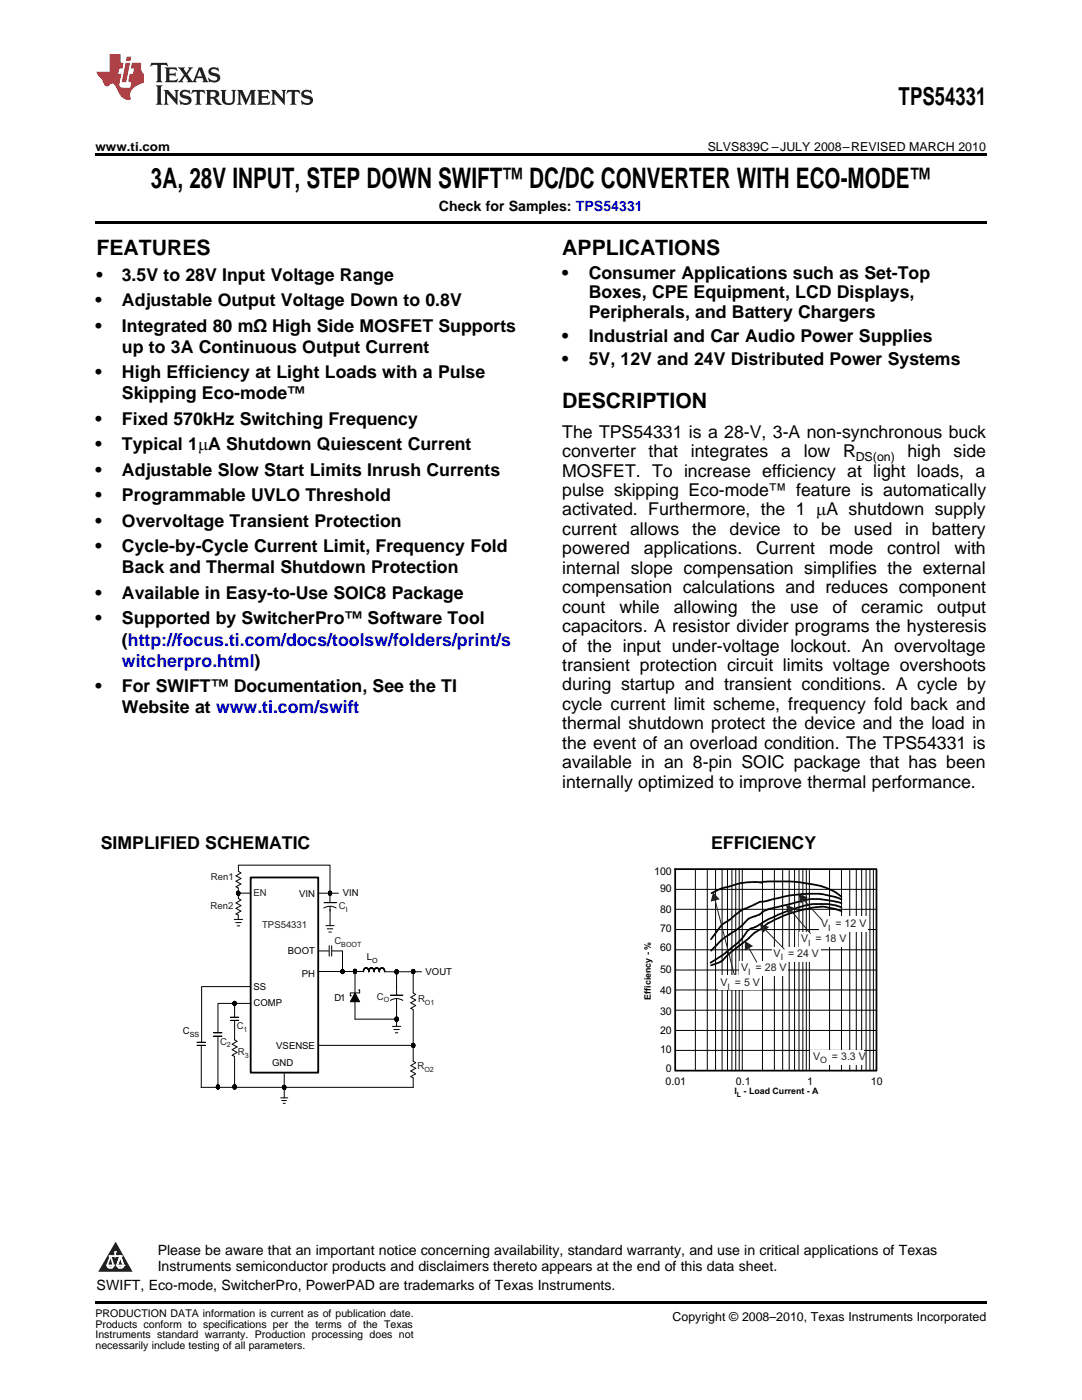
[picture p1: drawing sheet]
<svg xmlns="http://www.w3.org/2000/svg" width="216mm" height="279mm" viewBox="0 0 216 279" stroke-linecap="round" stroke-linejoin="round" font-family="sans-serif">
<defs><g id="words">
<text font-size="5.6" x="30.1" y="37.5">3A, 28V INPUT, STEP DOWN SWIFT™ DC/DC CONVERTER WITH ECO-MODE™</text>
<text font-size="4.9" x="179.3" y="21">TPS54331</text>
<g font-size="4.2">
<text x="19.2" y="50.9">FEATURES</text>
<text x="112.2" y="50.9">APPLICATIONS</text>
<text x="112.2" y="81.4">DESCRIPTION</text>
</g>
<g font-size="3.5">
<text x="19.2" y="56">•</text>
<text x="24.3" y="56">3.5V to 28V Input Voltage Range</text>
<text x="112.2" y="55.7">•</text>
<text x="117.5" y="55.7">Consumer Applications such as Set-Top</text>
<text x="117.5" y="59.5">Boxes, CPE Equipment, LCD Displays,</text>
<text x="19" y="61.1">•</text>
<text x="24.3" y="61.1">Adjustable Output Voltage Down to 0.8V</text>
<text x="117.5" y="63.4">Peripherals, and Battery Chargers</text>
<text x="19" y="66.2">•</text>
<text x="24.3" y="66.2">Integrated 80 mΩ High Side MOSFET Supports</text>
<text x="24.3" y="70.4">up to 3A Continuous Output Current</text>
<text x="112.2" y="68.2">•</text>
<text x="117.5" y="68.2">Industrial and Car Audio Power Supplies</text>
<text x="19" y="75.5">•</text>
<text x="24.3" y="75.5">High Efficiency at Light Loads with a Pulse</text>
<text x="112.2" y="72.9">•</text>
<text x="117.5" y="72.9">5V, 12V and 24V Distributed Power Systems</text>
<text x="24.3" y="79.7">Skipping Eco-mode™</text>
<text x="19" y="84.8">•</text>
<text x="19" y="89.9">•</text>
<text x="24.3" y="84.8">Fixed 570kHz Switching Frequency</text>
<text x="24.3" y="89.9">Typical 1mA Shutdown Quiescent Current</text>
<text x="112.2" y="87.3">The TPS54331 is a 28-V, 3-A non-synchronous buck</text>
<text x="19" y="95">•</text>
<text x="24.3" y="95">Adjustable Slow Start Limits Inrush Currents</text>
<text x="112.2" y="91.2">converter</text>
<text x="112.2" y="95.1">MOSFET. To increase efficiency at light loads, a</text>
<text x="129.4" y="91.2">that</text>
<text x="137.9" y="91.2">integrates</text>
<text x="155.9" y="91.2">a</text>
<text x="160.4" y="91.2">low</text>
<text x="168.2" y="91.2">R</text>
<text x="181.1" y="91.2">high</text>
<text x="190.3" y="91.2">side</text>
<text x="19" y="100">•</text>
<text x="24.3" y="100">Programmable UVLO Threshold</text>
<text x="112.2" y="99">pulse skipping Eco-mode™ feature is automatically</text>
<text x="19" y="105.1">•</text>
<text x="24.3" y="105.1">Overvoltage Transient Protection</text>
<text x="112.2" y="102.9">activated. Furthermore, the 1 mA shutdown supply</text>
<text x="112.2" y="106.8">current</text>
<text x="125.7" y="106.8">allows</text>
<text x="138.1" y="106.8">the</text>
<text x="145.6" y="106.8">device</text>
<text x="158.4" y="106.8">to</text>
<text x="163.9" y="106.8">be</text>
<text x="170.4" y="106.8">used</text>
<text x="180.6" y="106.8">in</text>
<text x="185.9" y="106.8">battery</text>
<text x="19" y="110.2">•</text>
<text x="24.3" y="110.2">Cycle-by-Cycle Current Limit, Frequency Fold</text>
<text x="112.2" y="110.6">powered</text>
<text x="128.5" y="110.6">applications.</text>
<text x="150.9" y="110.6">Current</text>
<text x="165.4" y="110.6">mode</text>
<text x="177.1" y="110.6">control</text>
<text x="190.4" y="110.6">with</text>
<text x="19" y="119.5">•</text>
<text x="24.3" y="114.4">Back and Thermal Shutdown Protection</text>
<text x="24.3" y="119.5">Available in Easy-to-Use SOIC8 Package</text>
<text x="112.2" y="114.5">internal slope compensation simplifies the external</text>
<text x="112.2" y="118.4">compensation calculations and reduces component</text>
<text x="19" y="124.6">•</text>
<text x="24.3" y="124.6">Supported by SwitcherPro™ Software Tool</text>
<text x="112.2" y="122.3">count</text>
<text x="123.6" y="122.3">while</text>
<text x="134.4" y="122.3">allowing</text>
<text x="150" y="122.3">the</text>
<text x="157.6" y="122.3">use</text>
<text x="166.1" y="122.3">of</text>
<text x="171.8" y="122.3">ceramic</text>
<text x="187" y="122.3">output</text>
<text x="24.3" y="128.8">(http://focus.ti.com/docs/toolsw/folders/print/s</text>
<text x="112.2" y="126.2">capacitors. A resistor divider programs the hysteresis</text>
<text x="112.2" y="130">of the input under-voltage lockout. An overvoltage</text>
<text x="112.2" y="133.9">transient protection circuit limits voltage overshoots</text>
<text x="112.2" y="137.8">during startup and transient conditions. A cycle by</text>
<text x="19" y="138.1">•</text>
<text x="24.3" y="138.1">For SWIFT™ Documentation, See the TI</text>
<text x="24.3" y="142.4">Website at www.ti.com/swift</text>
<text x="112.2" y="141.7">cycle current limit scheme, frequency fold back and</text>
<text x="112.2" y="145.6">thermal shutdown protect the device and the load in</text>
<text x="112.2" y="149.4">the event of an overload condition. The TPS54331 is</text>
<text x="112.2" y="153.3">available in an 8-pin SOIC package that has been</text>
<text x="112.2" y="157.2">internally optimized to improve thermal performance.</text>
<text x="20.1" y="169.4">SIMPLIFIED SCHEMATIC</text>
<text x="141.9" y="169.4">EFFICIENCY</text>
</g>
<text font-size="3.5" fill="#0000c8" x="24.3" y="133.1">witcherpro.html)</text>
<g font-size="2.8">
<text x="87.6" y="42.1">Check for Samples: TPS54331</text>
<text x="31.5" y="250.4">Please be aware that an important notice concerning availability, standard warranty, and use in critical applications of Texas</text>
<text x="19.3" y="257.5">SWIFT, Eco-mode, SwitcherPro, PowerPAD are trademarks of Texas Instruments.</text>
<text x="31.5" y="253.6">Instruments semiconductor products and disclaimers thereto appears at the end of this data sheet.</text>
</g>
<g font-size="2.5">
<text x="19" y="30.1">www.ti.com</text>
<text x="141.2" y="30.1">SLVS839C –JULY 2008–REVISED MARCH 2010</text>
<text x="170.7" y="91.9">DS(on)</text>
<text x="134.2" y="263.6">Copyright © 2008–2010, Texas Instruments Incorporated</text>
</g>
<g font-size="2.1" fill="#010202">
<text x="130.5" y="174.7">100</text>
<text x="131.7" y="178">90</text>
<text x="131.7" y="182.2">80</text>
<text x="131.7" y="189.8">60</text>
<text x="131.7" y="186">70</text>
<text x="131.7" y="194.1">50</text>
<text x="131.7" y="202.6">30</text>
<text x="131.7" y="198.3">40</text>
<text x="131.7" y="206.4">20</text>
<text x="131.7" y="210.2">10</text>
<text x="132.9" y="214">0</text>
<text x="132.8" y="216.5">0.01</text>
<text x="146.8" y="216.5">0.1</text>
<text x="161" y="216.5">1</text>
<text x="173.8" y="216.5">10</text>
</g>
<g font-size="2.1" fill="#231f20">
<text x="163.8" y="185.1">V = 12 V</text>
<text x="154.4" y="190.9">V = 24 V</text>
<text x="159.9" y="188.1">V = 18 V</text>
<text x="143.8" y="196.8">V = 5 V</text>
<text x="147.9" y="193.8">V = 28 V</text>
<text x="162.2" y="211.5">V</text>
<text x="166" y="211.5">= 3.3 V</text>
</g>
<g font-size="2.1">
<text x="19" y="262.9">PRODUCTION DATA information is current as of publication date.</text>
<text x="19" y="265">Products conform to specifications per the terms of the Texas</text>
<text x="19" y="267.1">Instruments standard warranty. Production processing does not</text>
<text x="19" y="269.2">necessarily include testing of all parameters.</text>
</g>
<g font-size="1.9" fill="#231f20">
<text x="42.1" y="175.6">Ren1</text>
<text x="50.6" y="178.9">EN</text>
<text x="42" y="181.4">Ren2</text>
<text x="52.3" y="185.2">TPS54331</text>
<text x="67.6" y="181.5">C</text>
<text x="66.7" y="188.4">C</text>
<text x="75.2" y="199.5">C</text>
<text x="83.4" y="200.1">R</text>
<text x="43.9" y="208.5">C</text>
<text x="47.2" y="205.4">C</text>
<text x="47.5" y="210.5">R</text>
<text x="83.3" y="213.4">R</text>
</g>
<g font-size="1.9" fill="#010202">
<text x="59.7" y="179">VIN</text>
<text x="68.4" y="178.9">VIN</text>
<text x="57.5" y="190.4">BOOT</text>
<text x="73.2" y="191.7">L</text>
<text x="50.6" y="197.7">SS</text>
<text x="60.2" y="194.9">PH</text>
<text x="84.9" y="194.6">VOUT</text>
<text x="50.6" y="200.9">COMP</text>
<text x="66.7" y="199.8">D1</text>
<text x="36.5" y="206.3">C</text>
<text x="55.1" y="209.3">VSENSE</text>
<text x="54.3" y="212.8">GND</text>
</g>
<g font-size="1.8" fill="#231f20">
<text x="165.2" y="185.8">I</text>
<text x="155.8" y="191.6">I</text>
<text x="161.3" y="188.8">I</text>
<text x="145.2" y="197.5">I</text>
<text x="149.3" y="194.5">I</text>
<text x="163.7" y="212.2">O</text>
</g>
<g font-size="1.8" fill="#010202">
<text x="129.9" y="199.5" transform="rotate(-90 129.9 199.5)">Efficiency - %</text>
<text x="146.5" y="218.3">I</text>
<text x="148.4" y="218.3">- Load Current - A</text>
</g>
<g font-size="1.4" fill="#231f20">
<text x="69" y="182">I</text>
<text x="68.1" y="189">BOOT</text>
<text x="76.6" y="200.1">O</text>
<text x="84.8" y="200.6">O1</text>
<text x="45.3" y="209">2</text>
<text x="48.6" y="206">1</text>
<text x="48.9" y="211">3</text>
<text x="84.7" y="214">O2</text>
</g>
<g font-size="1.4" fill="#010202">
<text x="74.3" y="192.2">O</text>
<text x="37.9" y="206.9">SS</text>
<text x="147" y="218.9">L</text>
</g>
<g font-size=".4" fill="#fff">
<text x="19" y="50.8">1</text>
<text x="19" y="257.5">2</text>
</g>
</g></defs>
<path d="M30.2 12.5l-.2 .8a1.31 1.31 0 0 1 1.4-.3v2.9l-.3 .5h1.3l-.3-.5v-2.7l.3-.2a1.09 1.09 0 0 1 1.1 .3l-.2-.8zM32.9 13.5l.3 .4v2l-.3 .5h2.4l.2-.7a1.48 1.48 0 0 1-1.7 .3v-1l1 .1 .2 .2v-.9l-.2 .3h-1v-.7l.2-.2a1.73 1.73 0 0 1 1.4 .3l-.2-.6zM35.5 13.5l1.2 1.4-.7 1-.5 .5h1.1l-.2-.3 .5-.9 .6 1-.2 .2h2l-.3-.3 .2-.5h1.2l.2 .5-.2 .3h1.2l-.3-.4-1-2.5h-.6l-1.3 2.7-1-1.4 1.1-1.3h-1l.2 .2-.5 .9-.5-.9 .2-.2zM39.8 14l.5 1.3h-1zM41.9 13.6a.83 .83 0 0 0-.3 1 .83 .83 0 0 0 .8 .5l.8 .2 .2 .3a1 1 0 0 1-1 .5 1 1 0 0 1-.8-.6l.1 .9 .2-.1a1.65 1.65 0 0 0 2-.4 .89 .89 0 0 0-.8-1.3l-.8-.2-.2-.2a.91 .91 0 0 1 1.6 .1l-.2-.8h-.4a1.34 1.34 0 0 0-1.2 .1zM31.1 17l.3 .5v2.9l-.3 .5h1.3l-.3-.5v-2.9l.3-.5zM32.7 17.9l.2 .5v2l-.2 .5h.9l-.3-.5 .1-1.7 2 2.2v-2.5l.3-.5h-.9l.2 .3v1.4l-1.5-1.7zM36.2 18.1a.83 .83 0 0 0-.3 1 .83 .83 0 0 0 .8 .5l.8 .2 .2 .3a1 1 0 0 1-1 .5 1 1 0 0 1-.8-.6l.1 .9 .2-.1a1.66 1.66 0 0 0 2-.5 .89 .89 0 0 0-.9-1.2l-.7-.2-.2-.3a.91 .91 0 0 1 1.6 .2l-.2-.9-.4 .1a1.36 1.36 0 0 0-1.2 .1zM38.4 17.9l-.2 .9a.61 .61 0 0 1 1.1-.3v1.9l-.4 .5h1.3l-.3-.5v-1.9l.2-.2a.81 .81 0 0 1 .8 .5l-.1-.9zM41 17.9l.3 .5v2l-.3 .5h1.3l-.3-.3v-.9a.72 .72 0 0 1 .9 .6 .85 .85 0 0 0 1.4 .5l-.5-.3-.5-.7-.3-.3a.78 .78 0 0 0 .7-.7 .78 .78 0 0 0-.7-.8zM42 18.4l.2-.1a.6 .6 0 0 1 .7 .1 .6 .6 0 0 1 .1 .7l-.2 .2h-.8zM44 17.9l.3 .3a3.4 3.4 0 0 0 .3 2.4 1.57 1.57 0 0 0 2.2-.3l.1-2.1 .2-.3h-1l.3 .5v1.5a.76 .76 0 0 1-.7 .7 .76 .76 0 0 1-.8-.7v-1.5l.3-.5zM47.3 17.9l.3 .5v2l-.3 .5h.9l-.2-.5v-1.8l1 2.4 1.1-2.4v1.8l-.2 .5h1.2l-.3-.5v-2l.3-.5h-1.1l-.8 2-.8-2zM51.3 17.9l.3 .5v2l-.3 .5h2.4l.2-.7a1.49 1.49 0 0 1-1.6 .3l-.1-1 1 .1 .3 .2v-.9l-.3 .3h-1v-.7l.3-.2a1.73 1.73 0 0 1 1.4 .3l-.3-.7zM54.1 17.9l.3 .5v2l-.3 .5h1l-.4-.5 .1-1.7 2 2.2v-2.5l.3-.5h-.9l.2 .3v1.4l-1.5-1.7zM57.4 17.9l-.2 .9a.8 .8 0 0 1 1-.5v2.1l-.3 .5h1.3l-.4-.5v-1.9l.2-.2a.81 .81 0 0 1 .9 .5l-.2-.9zM60.4 18.1a.83 .83 0 0 0-.3 1 .83 .83 0 0 0 .8 .5l.8 .2 .2 .3a1 1 0 0 1-1 .5 1 1 0 0 1-.8-.6l.2 .9 .1-.1a1.66 1.66 0 0 0 2-.5 .89 .89 0 0 0-.8-1.2l-.8-.2-.2-.3a.91 .91 0 0 1 1.6 .2l-.2-.9-.3 .1a1.35 1.35 0 0 0-1.3 .1z" fill="#231f20"/>
<path d="M21.9 10.8v3.5h-2.6a2.13 2.13 0 0 0 .9 1.4l.4 .6a.94 .94 0 0 0 1.1 .9 .75 .75 0 0 1 .6-.5 .75 .75 0 0 1 .7 .4l.5 1a2.1 2.1 0 0 0 2.6 1.7 2.2 2.2 0 0 1 1.7-3l.9-.3v-1.8a1.16 1.16 0 0 1-.5-1v-1.2h-1.9l-.2 1.2h.7l-.3 1h-.6l-.3 1.3v.3l.6 .1-.2 1.1h-.9a.93 .93 0 0 1-1.3-.8l.4-2h-.6l.2-1h.6l.3-1.2h-.6v-1.7zM25.1 12.5l-.8 3.9h.9l.7-3.9zM25.3 11.3l-.2 .9h.9l.2-.9z" fill="#ee1d23"/>
<path d="M23.1 247.8l3.4 6h-6.9z" fill="#231f20"/>
<path d="M21.4 252.5h1.2l-.3 .5h-.3a.55 .55 0 0 1-.6-.5z" fill-rule="evenodd" fill="#fff"/>
<path d="M21.4 252.5h1.2l-.3 .5h-.3a.55 .55 0 0 1-.6-.5z" fill="none" stroke="#231f20" stroke-width=".34"/>
<path d="M21.4 252.5l1.2 .1-.3 .4h-.5z" fill="none" stroke="#fff" stroke-width=".34"/>
<path d="M23 250.8h.1" fill="none" stroke="#fff" stroke-width=".34"/>
<path d="M23 249.8v1z" fill="#fff"/>
<path d="M23 249.8v1z" fill="none" stroke="#fff" stroke-width=".34"/>
<circle cx="23" cy="249.8" r=".17" fill="#fff"/>
<path d="M21.9 250.7h.1" fill="none" stroke="#fff" stroke-width=".34"/>
<path d="M21.9 250.7h2.3z" fill="#fff"/>
<path d="M21.9 250.7h2.3z" fill="none" stroke="#fff" stroke-width=".34"/>
<circle cx="24.2" cy="250.7" r=".17" fill="#fff"/>
<path d="M23.3 252.5h.1" fill="none" stroke="#fff" stroke-width=".34"/>
<path d="M24 250.7l-.7 1.8z" fill="#fff"/>
<path d="M24 250.7l-.7 1.8z" fill="none" stroke="#fff" stroke-width=".34"/>
<path d="M24 250.7l.7 1.8z" fill="#fff"/>
<path d="M24 250.7l.7 1.8z" fill="none" stroke="#fff" stroke-width=".34"/>
<path d="M24.6 252.5h.1" fill="none" stroke="#fff" stroke-width=".34"/>
<circle cx="21.4" cy="252.5" r=".17" fill="#fff"/>
<path d="M22.1 250.7l-.7 1.8z" fill="#fff"/>
<path d="M22.1 250.7l-.7 1.8z" fill="none" stroke="#fff" stroke-width=".34"/>
<path d="M22.1 250.7l.5 1.8z" fill="#fff"/>
<path d="M22.1 250.7l.5 1.8z" fill="none" stroke="#fff" stroke-width=".34"/>
<circle cx="22.6" cy="252.5" r=".17" fill="#fff"/>
<path d="M23.4 252.5h1.3a.65 .65 0 0 1-.7 .5 .65 .65 0 0 1-.6-.5z" fill-rule="evenodd" fill="#fff"/>
<path d="M23.4 252.5h1.3a.65 .65 0 0 1-.7 .5 .65 .65 0 0 1-.6-.5z" fill="none" stroke="#231f20" stroke-width=".34"/>
<path d="M23.4 252.5h1.3l-.4 .5h-.6z" fill="none" stroke="#fff" stroke-width=".34"/>
<path d="M23.3 252.5h.1" fill="none" stroke="#fff" stroke-width=".34"/>
<circle cx="24.7" cy="252.5" r=".17" fill="#fff"/>
<path d="M134.7 173.5h40.2v40.2h-40.2zM142 178.3a23.9 23.9 0 0 1 5.8-2l2.2-.3 2.1 .1v-.1l1-.1a28.4 28.4 0 0 1 7.5 .4l1.2 .1a11.6 11.6 0 0 1 6.1 2.6M167.9 179.5l-1.7-.6-2.3-.5a31.1 31.1 0 0 0-7 .4l-4 1-1.2 .2-2 .9a10.8 10.8 0 0 0-4.2 2.7 5.7 5.7 0 0 0-2.5 2.4l-1.1 1.4M167.9 180.2l-.5-.1a15 15 0 0 0-9.9 .4l-1.1 .2a12.1 12.1 0 0 0-4.3 1.4 3.1 3.1 0 0 1-2 1 3.1 3.1 0 0 0-1.9 1.5l-1.6 1.2a15.6 15.6 0 0 0-4.7 3.9M167.9 181.1a12.2 12.2 0 0 0-6.9-.4 31.8 31.8 0 0 0-9.3 3.8l-1.1 .5a2.67 2.67 0 0 0-2 1.6 24.5 24.5 0 0 1-4.3 3.9l-2.5 1.6M167.9 181.8l-.5-.2a8.8 8.8 0 0 0-6.4-.2 19.1 19.1 0 0 0-9.3 4.1 7.6 7.6 0 0 0-2.7 2.1l-4 3.2a4.7 4.7 0 0 1-3.1 1.9" fill="none" stroke="#010202" stroke-width=".35"/>
<g fill="none" stroke="#010202" stroke-width=".2">
<path d="M134.7 177.5h40.2M138.8 173.5v40.2M141.1 173.5v40.2M142.8 173.5v40.2M144.1 173.5v40.2M145.2 173.5v40.2M146 173.5v40.2M146.8 173.5v40.2M147.5 173.5v40.2M148.1 173.5v40.2M152.1 173.5v40.2M154.5 173.5v40.2"/>
<path d="M156.2 173.5v40.2M157.5 173.5v40.2M158.5 173.5v40.2M159.4 173.5v40.2M160.2 173.5v40.2M160.9 173.5v40.2M161.5 173.5v40.2M165.5 173.5v40.2M167.9 173.5v40.2M169.6 173.5v40.2M170.9 173.5v40.2M171.9 173.5v40.2"/>
<path d="M172.8 173.5v40.2M173.6 173.5v40.2M174.3 173.5v40.2M134.7 197.6h40.2M134.7 193.6h40.2M134.7 189.6h40.2M134.7 185.5h40.2M134.7 181.5h40.2M134.7 209.6h40.2M134.7 205.6h40.2M134.7 201.6h40.2"/>
</g>
<g fill="#fff">
<path d="M161.6 209.6h10.7v3h-10.7z" fill-rule="evenodd"/>
<path d="M163.4 182.9h9.6v3.1h-9.6z" fill-rule="evenodd"/>
<path d="M159.5 186h9.8v3h-9.8z" fill-rule="evenodd"/>
<path d="M154 188.9h9.7v3h-9.7z" fill-rule="evenodd"/>
<path d="M147.5 191.8h9.7v2.8h-9.7z" fill-rule="evenodd"/>
</g>
<path d="M160.4 179.6l3.5 3.9" fill="none" stroke="#231f20" stroke-width=".2"/>
<path d="M159.3 178.4l1.9 .7-1.4 1.2z" fill="#231f20"/>
<path d="M157.8 181.7l3.9 4.6" fill="none" stroke="#231f20" stroke-width=".2"/>
<path d="M156.8 180.6l1.9 .6-1.5 1.3z" fill="#231f20"/>
<path d="M152.7 185.5l3.8 3.9" fill="none" stroke="#231f20" stroke-width=".2"/>
<path d="M151.6 184.4l1.9 .6-1.4 1.3z" fill="#231f20"/>
<path d="M149.4 189.1l1.6 2.9" fill="none" stroke="#231f20" stroke-width=".2"/>
<path d="M148.6 187.8l1.7 1-1.7 .9z" fill="#231f20"/>
<path d="M142.7 179.6l3.9 15.4" fill="none" stroke="#231f20" stroke-width=".2"/>
<path d="M142.3 178.1l1.3 1.4-1.8 .4z" fill="#231f20"/>
<path d="M143.3 194.6h8.6v3h-8.6z" fill-rule="evenodd" fill="#fff"/>
<path d="M50 175.1h13.5v39h-13.5z" fill="none" stroke="#010202" stroke-width=".36"/>
<path d="M76.7 193.8l.1 .2z" fill-rule="evenodd" fill="#010202"/>
<path d="M76.7 193.8l.1 .2z" fill="none" stroke="#010202" stroke-width=".2"/>
<path d="M76.7 193.7l.1 .2z" fill-rule="evenodd" fill="#010202"/>
<path d="M76.7 193.7l.1 .2z" fill="none" stroke="#010202" stroke-width=".2"/>
<path d="M76.7 193.5l.1 .2z" fill-rule="evenodd" fill="#010202"/>
<path d="M76.7 193.5l.1 .2z" fill="none" stroke="#010202" stroke-width=".2"/>
<path d="M76.6 193.4l.1 .2z" fill-rule="evenodd" fill="#010202"/>
<path d="M76.6 193.4l.1 .2z" fill="none" stroke="#010202" stroke-width=".2"/>
<path d="M76.6 193.3l.1 .2z" fill-rule="evenodd" fill="#010202"/>
<path d="M76.6 193.3l.1 .2z" fill="none" stroke="#010202" stroke-width=".2"/>
<path d="M76.5 193.2l.1 .2z" fill-rule="evenodd" fill="#010202"/>
<path d="M76.5 193.2l.1 .2z" fill="none" stroke="#010202" stroke-width=".2"/>
<path d="M76.4 193.2l.1 .1z" fill-rule="evenodd" fill="#010202"/>
<path d="M76.4 193.2l.1 .1z" fill="none" stroke="#010202" stroke-width=".2"/>
<path d="M76.3 193.2h.2z" fill-rule="evenodd" fill="#010202"/>
<path d="M76.3 193.2h.2z" fill="none" stroke="#010202" stroke-width=".2"/>
<path d="M76.2 193.1l.2 .1z" fill-rule="evenodd" fill="#010202"/>
<path d="M76.2 193.1l.2 .1z" fill="none" stroke="#010202" stroke-width=".2"/>
<path d="M76.1 193.1l.2 .1z" fill-rule="evenodd" fill="#010202"/>
<path d="M76.1 193.1l.2 .1z" fill="none" stroke="#010202" stroke-width=".2"/>
<path d="M76 193.2h.2z" fill-rule="evenodd" fill="#010202"/>
<path d="M76 193.2h.2z" fill="none" stroke="#010202" stroke-width=".2"/>
<path d="M75.9 193.2h.2z" fill-rule="evenodd" fill="#010202"/>
<path d="M75.9 193.2h.2z" fill="none" stroke="#010202" stroke-width=".2"/>
<path d="M75.8 193.3h.2z" fill-rule="evenodd" fill="#010202"/>
<path d="M75.8 193.3h.2z" fill="none" stroke="#010202" stroke-width=".2"/>
<path d="M75.8 193.3v.2z" fill-rule="evenodd" fill="#010202"/>
<path d="M75.8 193.3v.2z" fill="none" stroke="#010202" stroke-width=".2"/>
<path d="M75.8 193.4l-.1 .2z" fill-rule="evenodd" fill="#010202"/>
<path d="M75.8 193.4l-.1 .2z" fill="none" stroke="#010202" stroke-width=".2"/>
<path d="M75.7 193.5v.2z" fill-rule="evenodd" fill="#010202"/>
<path d="M75.7 193.5v.2z" fill="none" stroke="#010202" stroke-width=".2"/>
<path d="M75.7 193.7v.2z" fill-rule="evenodd" fill="#010202"/>
<path d="M75.7 193.7v.2z" fill="none" stroke="#010202" stroke-width=".2"/>
<path d="M75.7 193.8v.2z" fill-rule="evenodd" fill="#010202"/>
<path d="M75.7 193.8v.2z" fill="none" stroke="#010202" stroke-width=".2"/>
<path d="M75.7 193.8v.2z" fill-rule="evenodd" fill="#010202"/>
<path d="M75.7 193.8v.2z" fill="none" stroke="#010202" stroke-width=".2"/>
<path d="M75.7 193.7v.2z" fill-rule="evenodd" fill="#010202"/>
<path d="M75.7 193.7v.2z" fill="none" stroke="#010202" stroke-width=".2"/>
<path d="M75.6 193.5l.1 .2z" fill-rule="evenodd" fill="#010202"/>
<path d="M75.6 193.5l.1 .2z" fill="none" stroke="#010202" stroke-width=".2"/>
<path d="M75.6 193.4l.1 .2z" fill-rule="evenodd" fill="#010202"/>
<path d="M75.6 193.4l.1 .2z" fill="none" stroke="#010202" stroke-width=".2"/>
<path d="M75.5 193.3l.1 .2z" fill-rule="evenodd" fill="#010202"/>
<path d="M75.5 193.3l.1 .2z" fill="none" stroke="#010202" stroke-width=".2"/>
<path d="M75.4 193.2l.2 .2z" fill-rule="evenodd" fill="#010202"/>
<path d="M75.4 193.2l.2 .2z" fill="none" stroke="#010202" stroke-width=".2"/>
<path d="M75.3 193.2l.2 .1z" fill-rule="evenodd" fill="#010202"/>
<path d="M75.3 193.2l.2 .1z" fill="none" stroke="#010202" stroke-width=".2"/>
<path d="M75.3 193.1l.1 .2z" fill-rule="evenodd" fill="#010202"/>
<path d="M75.3 193.1l.1 .2z" fill="none" stroke="#010202" stroke-width=".2"/>
<path d="M75.1 193.1l.2 .1z" fill-rule="evenodd" fill="#010202"/>
<path d="M75.1 193.1l.2 .1z" fill="none" stroke="#010202" stroke-width=".2"/>
<path d="M75.1 193.1l.1 .1z" fill-rule="evenodd" fill="#010202"/>
<path d="M75.1 193.1l.1 .1z" fill="none" stroke="#010202" stroke-width=".2"/>
<path d="M74.9 193.2h.2z" fill-rule="evenodd" fill="#010202"/>
<path d="M74.9 193.2h.2z" fill="none" stroke="#010202" stroke-width=".2"/>
<path d="M74.9 193.2h.1z" fill-rule="evenodd" fill="#010202"/>
<path d="M74.9 193.2h.1z" fill="none" stroke="#010202" stroke-width=".2"/>
<path d="M74.8 193.3h.1z" fill-rule="evenodd" fill="#010202"/>
<path d="M74.8 193.3h.1z" fill="none" stroke="#010202" stroke-width=".2"/>
<path d="M74.8 193.3l-.1 .2z" fill-rule="evenodd" fill="#010202"/>
<path d="M74.8 193.3l-.1 .2z" fill="none" stroke="#010202" stroke-width=".2"/>
<path d="M74.7 193.4v.2z" fill-rule="evenodd" fill="#010202"/>
<path d="M74.7 193.4v.2z" fill="none" stroke="#010202" stroke-width=".2"/>
<path d="M74.6 193.5l.1 .2z" fill-rule="evenodd" fill="#010202"/>
<path d="M74.6 193.5l.1 .2z" fill="none" stroke="#010202" stroke-width=".2"/>
<path d="M74.6 193.7v.2z" fill-rule="evenodd" fill="#010202"/>
<path d="M74.6 193.7v.2z" fill="none" stroke="#010202" stroke-width=".2"/>
<path d="M74.6 193.8l.1 .2z" fill-rule="evenodd" fill="#010202"/>
<path d="M74.6 193.8l.1 .2z" fill="none" stroke="#010202" stroke-width=".2"/>
<path d="M74.6 193.8l.1 .2z" fill-rule="evenodd" fill="#010202"/>
<path d="M74.6 193.8l.1 .2z" fill="none" stroke="#010202" stroke-width=".2"/>
<path d="M74.6 193.7l.1 .2z" fill-rule="evenodd" fill="#010202"/>
<path d="M74.6 193.7l.1 .2z" fill="none" stroke="#010202" stroke-width=".2"/>
<path d="M74.6 193.5l.1 .2z" fill-rule="evenodd" fill="#010202"/>
<path d="M74.6 193.5l.1 .2z" fill="none" stroke="#010202" stroke-width=".2"/>
<path d="M74.5 193.4l.1 .2z" fill-rule="evenodd" fill="#010202"/>
<path d="M74.5 193.4l.1 .2z" fill="none" stroke="#010202" stroke-width=".2"/>
<path d="M74.5 193.3l.1 .2z" fill-rule="evenodd" fill="#010202"/>
<path d="M74.5 193.3l.1 .2z" fill="none" stroke="#010202" stroke-width=".2"/>
<path d="M74.4 193.2l.1 .2z" fill-rule="evenodd" fill="#010202"/>
<path d="M74.4 193.2l.1 .2z" fill="none" stroke="#010202" stroke-width=".2"/>
<path d="M74.3 193.2l.1 .1z" fill-rule="evenodd" fill="#010202"/>
<path d="M74.3 193.2l.1 .1z" fill="none" stroke="#010202" stroke-width=".2"/>
<path d="M74.2 193.1l.2 .1z" fill-rule="evenodd" fill="#010202"/>
<path d="M74.2 193.1l.2 .1z" fill="none" stroke="#010202" stroke-width=".2"/>
<path d="M74.1 193.1l.1 .1z" fill-rule="evenodd" fill="#010202"/>
<path d="M74.1 193.1l.1 .1z" fill="none" stroke="#010202" stroke-width=".2"/>
<path d="M74 193.1l.2 .1z" fill-rule="evenodd" fill="#010202"/>
<path d="M74 193.1l.2 .1z" fill="none" stroke="#010202" stroke-width=".2"/>
<path d="M73.9 193.2h.2z" fill-rule="evenodd" fill="#010202"/>
<path d="M73.9 193.2h.2z" fill="none" stroke="#010202" stroke-width=".2"/>
<path d="M73.8 193.3l.1-.1z" fill-rule="evenodd" fill="#010202"/>
<path d="M73.8 193.3l.1-.1z" fill="none" stroke="#010202" stroke-width=".2"/>
<path d="M73.7 193.3h.2z" fill-rule="evenodd" fill="#010202"/>
<path d="M73.7 193.3h.2z" fill="none" stroke="#010202" stroke-width=".2"/>
<path d="M73.7 193.3v.2z" fill-rule="evenodd" fill="#010202"/>
<path d="M73.7 193.3v.2z" fill="none" stroke="#010202" stroke-width=".2"/>
<path d="M73.7 193.4l-.1 .2z" fill-rule="evenodd" fill="#010202"/>
<path d="M73.7 193.4l-.1 .2z" fill="none" stroke="#010202" stroke-width=".2"/>
<path d="M73.6 193.5v.2z" fill-rule="evenodd" fill="#010202"/>
<path d="M73.6 193.5v.2z" fill="none" stroke="#010202" stroke-width=".2"/>
<path d="M73.6 193.7v.2z" fill-rule="evenodd" fill="#010202"/>
<path d="M73.6 193.7v.2z" fill="none" stroke="#010202" stroke-width=".2"/>
<path d="M73.5 193.8l.1 .2z" fill-rule="evenodd" fill="#010202"/>
<path d="M73.5 193.8l.1 .2z" fill="none" stroke="#010202" stroke-width=".2"/>
<path d="M73.6 193.8v.2z" fill-rule="evenodd" fill="#010202"/>
<path d="M73.6 193.8v.2z" fill="none" stroke="#010202" stroke-width=".2"/>
<path d="M73.6 193.7v.2z" fill-rule="evenodd" fill="#010202"/>
<path d="M73.6 193.7v.2z" fill="none" stroke="#010202" stroke-width=".2"/>
<path d="M73.5 193.5l.1 .2z" fill-rule="evenodd" fill="#010202"/>
<path d="M73.5 193.5l.1 .2z" fill="none" stroke="#010202" stroke-width=".2"/>
<path d="M73.5 193.4l.1 .2z" fill-rule="evenodd" fill="#010202"/>
<path d="M73.5 193.4l.1 .2z" fill="none" stroke="#010202" stroke-width=".2"/>
<path d="M73.4 193.3l.1 .2z" fill-rule="evenodd" fill="#010202"/>
<path d="M73.4 193.3l.1 .2z" fill="none" stroke="#010202" stroke-width=".2"/>
<path d="M73.3 193.2l.1 .2z" fill-rule="evenodd" fill="#010202"/>
<path d="M73.3 193.2l.1 .2z" fill="none" stroke="#010202" stroke-width=".2"/>
<path d="M73.2 193.2l.2 .1z" fill-rule="evenodd" fill="#010202"/>
<path d="M73.2 193.2l.2 .1z" fill="none" stroke="#010202" stroke-width=".2"/>
<path d="M73.1 193.1l.2 .1z" fill-rule="evenodd" fill="#010202"/>
<path d="M73.1 193.1l.2 .1z" fill="none" stroke="#010202" stroke-width=".2"/>
<path d="M73 193.1l.2 .1z" fill-rule="evenodd" fill="#010202"/>
<path d="M73 193.1l.2 .1z" fill="none" stroke="#010202" stroke-width=".2"/>
<path d="M72.9 193.1l.2 .1z" fill-rule="evenodd" fill="#010202"/>
<path d="M72.9 193.1l.2 .1z" fill="none" stroke="#010202" stroke-width=".2"/>
<path d="M72.8 193.2h.2z" fill-rule="evenodd" fill="#010202"/>
<path d="M72.8 193.2h.2z" fill="none" stroke="#010202" stroke-width=".2"/>
<path d="M72.7 193.2h.2z" fill-rule="evenodd" fill="#010202"/>
<path d="M72.7 193.2h.2z" fill="none" stroke="#010202" stroke-width=".2"/>
<path d="M72.7 193.2v.2z" fill-rule="evenodd" fill="#010202"/>
<path d="M72.7 193.2v.2z" fill="none" stroke="#010202" stroke-width=".2"/>
<path d="M72.7 193.3l-.1 .2z" fill-rule="evenodd" fill="#010202"/>
<path d="M72.7 193.3l-.1 .2z" fill="none" stroke="#010202" stroke-width=".2"/>
<path d="M72.6 193.4l-.1 .2z" fill-rule="evenodd" fill="#010202"/>
<path d="M72.6 193.4l-.1 .2z" fill="none" stroke="#010202" stroke-width=".2"/>
<path d="M72.5 193.5v.2z" fill-rule="evenodd" fill="#010202"/>
<path d="M72.5 193.5v.2z" fill="none" stroke="#010202" stroke-width=".2"/>
<path d="M72.5 193.7v.2z" fill-rule="evenodd" fill="#010202"/>
<path d="M72.5 193.7v.2z" fill="none" stroke="#010202" stroke-width=".2"/>
<path d="M72.5 193.8l.1 .2z" fill-rule="evenodd" fill="#010202"/>
<path d="M72.5 193.8l.1 .2zM76.8 193.9h7.3M78.3 204.8h1.7M78.6 205.5h1.1M78.9 206.1h.5" fill="none" stroke="#010202" stroke-width=".2"/>
<path d="M78.8 193.9l.3 .1z" fill-rule="evenodd" fill="#010202"/>
<path d="M78.8 193.9l.3 .1z" fill="none" stroke="#010202" stroke-width=".2"/>
<path d="M78.8 194h.1" fill="none" stroke="#010202" stroke-width=".2"/>
<path d="M78.8 193.9l.3 .1z" fill-rule="evenodd" fill="#010202"/>
<path d="M78.8 193.9l.3 .1z" fill="none" stroke="#010202" stroke-width=".2"/>
<path d="M78.9 193.8l.2 .2z" fill-rule="evenodd" fill="#010202"/>
<path d="M78.9 193.8l.2 .2z" fill="none" stroke="#010202" stroke-width=".2"/>
<path d="M78.8 193.8l.1 .1z" fill-rule="evenodd" fill="#010202"/>
<path d="M78.8 193.8l.1 .1z" fill="none" stroke="#010202" stroke-width=".2"/>
<path d="M78.8 193.9l.3 .1z" fill-rule="evenodd" fill="#010202"/>
<path d="M78.8 193.9l.3 .1z" fill="none" stroke="#010202" stroke-width=".2"/>
<path d="M78.9 193.7l.2 .3z" fill-rule="evenodd" fill="#010202"/>
<path d="M78.9 193.7l.2 .3z" fill="none" stroke="#010202" stroke-width=".2"/>
<path d="M78.8 193.7l.1 .1z" fill-rule="evenodd" fill="#010202"/>
<path d="M78.8 193.7l.1 .1z" fill="none" stroke="#010202" stroke-width=".2"/>
<path d="M78.9 193.8l.2 .2z" fill-rule="evenodd" fill="#010202"/>
<path d="M78.9 193.8l.2 .2z" fill="none" stroke="#010202" stroke-width=".2"/>
<path d="M78.9 193.7l.2 .3z" fill-rule="evenodd" fill="#010202"/>
<path d="M78.9 193.7l.2 .3z" fill="none" stroke="#010202" stroke-width=".2"/>
<path d="M78.9 193.7h.1" fill="none" stroke="#010202" stroke-width=".2"/>
<path d="M78.9 193.7l.2 .3z" fill-rule="evenodd" fill="#010202"/>
<path d="M78.9 193.7l.2 .3z" fill="none" stroke="#010202" stroke-width=".2"/>
<path d="M79 193.6l.1 .4z" fill-rule="evenodd" fill="#010202"/>
<path d="M79 193.6l.1 .4z" fill="none" stroke="#010202" stroke-width=".2"/>
<path d="M78.9 193.6h.1" fill="none" stroke="#010202" stroke-width=".2"/>
<path d="M78.9 193.7l.2 .3z" fill-rule="evenodd" fill="#010202"/>
<path d="M78.9 193.7l.2 .3z" fill="none" stroke="#010202" stroke-width=".2"/>
<path d="M79 193.6l.1 .4z" fill-rule="evenodd" fill="#010202"/>
<path d="M79 193.6l.1 .4z" fill="none" stroke="#010202" stroke-width=".2"/>
<path d="M79 193.6h.1" fill="none" stroke="#010202" stroke-width=".2"/>
<path d="M79 193.6l.1 .4z" fill-rule="evenodd" fill="#010202"/>
<path d="M79 193.6l.1 .4z" fill="none" stroke="#010202" stroke-width=".2"/>
<path d="M79 193.6l.2 .3z" fill-rule="evenodd" fill="#010202"/>
<path d="M79 193.6l.2 .3z" fill="none" stroke="#010202" stroke-width=".2"/>
<path d="M79 193.6h.1" fill="none" stroke="#010202" stroke-width=".2"/>
<path d="M79 193.6l.1 .4z" fill-rule="evenodd" fill="#010202"/>
<path d="M79 193.6l.1 .4z" fill="none" stroke="#010202" stroke-width=".2"/>
<path d="M79.1 193.6l.1 .4z" fill-rule="evenodd" fill="#010202"/>
<path d="M79.1 193.6l.1 .4z" fill="none" stroke="#010202" stroke-width=".2"/>
<path d="M79.1 193.5h.1" fill="none" stroke="#010202" stroke-width=".2"/>
<path d="M79 193.6l.2 .3z" fill-rule="evenodd" fill="#010202"/>
<path d="M79 193.6l.2 .3z" fill="none" stroke="#010202" stroke-width=".2"/>
<path d="M79.1 193.6l.1 .4z" fill-rule="evenodd" fill="#010202"/>
<path d="M79.1 193.6l.1 .4z" fill="none" stroke="#010202" stroke-width=".2"/>
<path d="M79.1 193.5h.1" fill="none" stroke="#010202" stroke-width=".2"/>
<path d="M79.1 193.6l.1 .4z" fill-rule="evenodd" fill="#010202"/>
<path d="M79.1 193.6l.1 .4z" fill="none" stroke="#010202" stroke-width=".2"/>
<path d="M79.2 193.6l-.1 .4z" fill-rule="evenodd" fill="#010202"/>
<path d="M79.2 193.6l-.1 .4z" fill="none" stroke="#010202" stroke-width=".2"/>
<path d="M79.2 193.5h.1" fill="none" stroke="#010202" stroke-width=".2"/>
<path d="M79.1 193.6l.1 .4z" fill-rule="evenodd" fill="#010202"/>
<path d="M79.1 193.6l.1 .4z" fill="none" stroke="#010202" stroke-width=".2"/>
<path d="M79.2 193.6v.4z" fill-rule="evenodd" fill="#010202"/>
<path d="M79.2 193.6v.4z" fill="none" stroke="#010202" stroke-width=".2"/>
<path d="M79.2 193.6h.1" fill="none" stroke="#010202" stroke-width=".2"/>
<path d="M79.2 193.6l-.1 .4z" fill-rule="evenodd" fill="#010202"/>
<path d="M79.2 193.6l-.1 .4z" fill="none" stroke="#010202" stroke-width=".2"/>
<path d="M79.3 193.6l-.1 .4z" fill-rule="evenodd" fill="#010202"/>
<path d="M79.3 193.6l-.1 .4z" fill="none" stroke="#010202" stroke-width=".2"/>
<path d="M79.2 193.6l.1 .1z" fill-rule="evenodd" fill="#010202"/>
<path d="M79.2 193.6l.1 .1z" fill="none" stroke="#010202" stroke-width=".2"/>
<path d="M79.2 193.6v.4z" fill-rule="evenodd" fill="#010202"/>
<path d="M79.2 193.6v.4z" fill="none" stroke="#010202" stroke-width=".2"/>
<path d="M79.3 193.6l-.1 .4z" fill-rule="evenodd" fill="#010202"/>
<path d="M79.3 193.6l-.1 .4z" fill="none" stroke="#010202" stroke-width=".2"/>
<path d="M79.3 193.6v.1z" fill-rule="evenodd" fill="#010202"/>
<path d="M79.3 193.6v.1z" fill="none" stroke="#010202" stroke-width=".2"/>
<path d="M79.3 193.6l-.1 .4z" fill-rule="evenodd" fill="#010202"/>
<path d="M79.3 193.6l-.1 .4z" fill="none" stroke="#010202" stroke-width=".2"/>
<path d="M79.3 193.7l-.1 .3z" fill-rule="evenodd" fill="#010202"/>
<path d="M79.3 193.7l-.1 .3z" fill="none" stroke="#010202" stroke-width=".2"/>
<path d="M79.4 193.7h.1" fill="none" stroke="#010202" stroke-width=".2"/>
<path d="M79.3 193.6l-.1 .4z" fill-rule="evenodd" fill="#010202"/>
<path d="M79.3 193.6l-.1 .4z" fill="none" stroke="#010202" stroke-width=".2"/>
<path d="M79.1 193.9l.3-.2z" fill-rule="evenodd" fill="#010202"/>
<path d="M79.1 193.9l.3-.2z" fill="none" stroke="#010202" stroke-width=".2"/>
<path d="M79.4 193.7h.1" fill="none" stroke="#010202" stroke-width=".2"/>
<path d="M79.3 193.7l-.1 .3z" fill-rule="evenodd" fill="#010202"/>
<path d="M79.3 193.7l-.1 .3z" fill="none" stroke="#010202" stroke-width=".2"/>
<path d="M79.1 193.9l.3-.1z" fill-rule="evenodd" fill="#010202"/>
<path d="M79.1 193.9l.3-.1z" fill="none" stroke="#010202" stroke-width=".2"/>
<path d="M79.4 193.8h.1" fill="none" stroke="#010202" stroke-width=".2"/>
<path d="M79.1 193.9l.3-.2z" fill-rule="evenodd" fill="#010202"/>
<path d="M79.1 193.9l.3-.2z" fill="none" stroke="#010202" stroke-width=".2"/>
<path d="M79.1 193.9h.3z" fill-rule="evenodd" fill="#010202"/>
<path d="M79.1 193.9h.3z" fill="none" stroke="#010202" stroke-width=".2"/>
<path d="M79.5 193.9h.1" fill="none" stroke="#010202" stroke-width=".2"/>
<path d="M79.1 193.9l.3-.1z" fill-rule="evenodd" fill="#010202"/>
<path d="M79.1 193.9l.3-.1z" fill="none" stroke="#010202" stroke-width=".2"/>
<path d="M79.1 193.9l.3 .1z" fill-rule="evenodd" fill="#010202"/>
<path d="M79.1 193.9l.3 .1z" fill="none" stroke="#010202" stroke-width=".2"/>
<path d="M79.5 194h.1" fill="none" stroke="#010202" stroke-width=".2"/>
<path d="M79.1 193.9h.3z" fill-rule="evenodd" fill="#010202"/>
<path d="M79.1 193.9h.3z" fill="none" stroke="#010202" stroke-width=".2"/>
<path d="M79.1 193.9l.3 .2z" fill-rule="evenodd" fill="#010202"/>
<path d="M79.1 193.9l.3 .2z" fill="none" stroke="#010202" stroke-width=".2"/>
<path d="M79.5 194h.1" fill="none" stroke="#010202" stroke-width=".2"/>
<path d="M79.1 193.9l.3 .1z" fill-rule="evenodd" fill="#010202"/>
<path d="M79.1 193.9l.3 .1z" fill="none" stroke="#010202" stroke-width=".2"/>
<path d="M79.1 193.9l.3 .2z" fill-rule="evenodd" fill="#010202"/>
<path d="M79.1 193.9l.3 .2z" fill="none" stroke="#010202" stroke-width=".2"/>
<path d="M79.4 194.1h.1" fill="none" stroke="#010202" stroke-width=".2"/>
<path d="M79.1 193.9l.3 .2z" fill-rule="evenodd" fill="#010202"/>
<path d="M79.1 193.9l.3 .2z" fill="none" stroke="#010202" stroke-width=".2"/>
<path d="M79.1 193.9l.3 .3z" fill-rule="evenodd" fill="#010202"/>
<path d="M79.1 193.9l.3 .3z" fill="none" stroke="#010202" stroke-width=".2"/>
<path d="M79.4 194.2h.1" fill="none" stroke="#010202" stroke-width=".2"/>
<path d="M79.1 193.9l.3 .2z" fill-rule="evenodd" fill="#010202"/>
<path d="M79.1 193.9l.3 .2z" fill="none" stroke="#010202" stroke-width=".2"/>
<path d="M79.2 193.9l.1 .3z" fill-rule="evenodd" fill="#010202"/>
<path d="M79.2 193.9l.1 .3z" fill="none" stroke="#010202" stroke-width=".2"/>
<path d="M79.4 194.1v.1z" fill-rule="evenodd" fill="#010202"/>
<path d="M79.4 194.1v.1z" fill="none" stroke="#010202" stroke-width=".2"/>
<path d="M79.1 193.9l.3 .3z" fill-rule="evenodd" fill="#010202"/>
<path d="M79.1 193.9l.3 .3z" fill="none" stroke="#010202" stroke-width=".2"/>
<path d="M79.2 193.9l.1 .4z" fill-rule="evenodd" fill="#010202"/>
<path d="M79.2 193.9l.1 .4z" fill="none" stroke="#010202" stroke-width=".2"/>
<path d="M79.3 194.2v.1z" fill-rule="evenodd" fill="#010202"/>
<path d="M79.3 194.2v.1z" fill="none" stroke="#010202" stroke-width=".2"/>
<path d="M79.2 193.9l.1 .3z" fill-rule="evenodd" fill="#010202"/>
<path d="M79.2 193.9l.1 .3z" fill="none" stroke="#010202" stroke-width=".2"/>
<path d="M79.1 194l.2 .3z" fill-rule="evenodd" fill="#010202"/>
<path d="M79.1 194l.2 .3z" fill="none" stroke="#010202" stroke-width=".2"/>
<path d="M79.3 194.3h.1" fill="none" stroke="#010202" stroke-width=".2"/>
<path d="M79.2 193.9l.1 .4z" fill-rule="evenodd" fill="#010202"/>
<path d="M79.2 193.9l.1 .4z" fill="none" stroke="#010202" stroke-width=".2"/>
<path d="M79.1 194l.2 .3z" fill-rule="evenodd" fill="#010202"/>
<path d="M79.1 194l.2 .3z" fill="none" stroke="#010202" stroke-width=".2"/>
<path d="M79.3 194.3h.1" fill="none" stroke="#010202" stroke-width=".2"/>
<path d="M79.1 194l.2 .3z" fill-rule="evenodd" fill="#010202"/>
<path d="M79.1 194l.2 .3z" fill="none" stroke="#010202" stroke-width=".2"/>
<path d="M79.1 194l.1 .3z" fill-rule="evenodd" fill="#010202"/>
<path d="M79.1 194l.1 .3z" fill="none" stroke="#010202" stroke-width=".2"/>
<path d="M79.2 194.4h.1" fill="none" stroke="#010202" stroke-width=".2"/>
<path d="M79.1 194l.2 .3z" fill-rule="evenodd" fill="#010202"/>
<path d="M79.1 194l.2 .3z" fill="none" stroke="#010202" stroke-width=".2"/>
<path d="M79.1 194l.1 .3z" fill-rule="evenodd" fill="#010202"/>
<path d="M79.1 194l.1 .3z" fill="none" stroke="#010202" stroke-width=".2"/>
<path d="M79.1 194.4h.1" fill="none" stroke="#010202" stroke-width=".2"/>
<path d="M79.1 194l.1 .3z" fill-rule="evenodd" fill="#010202"/>
<path d="M79.1 194l.1 .3z" fill="none" stroke="#010202" stroke-width=".2"/>
<path d="M79.1 194v.3z" fill-rule="evenodd" fill="#010202"/>
<path d="M79.1 194v.3z" fill="none" stroke="#010202" stroke-width=".2"/>
<path d="M79.1 194.4h.1" fill="none" stroke="#010202" stroke-width=".2"/>
<path d="M79.1 194l.1 .3z" fill-rule="evenodd" fill="#010202"/>
<path d="M79.1 194l.1 .3z" fill="none" stroke="#010202" stroke-width=".2"/>
<path d="M79.1 193.9v.4z" fill-rule="evenodd" fill="#010202"/>
<path d="M79.1 193.9v.4z" fill="none" stroke="#010202" stroke-width=".2"/>
<path d="M79 194.3h.1" fill="none" stroke="#010202" stroke-width=".2"/>
<path d="M79.1 194v.3z" fill-rule="evenodd" fill="#010202"/>
<path d="M79.1 194v.3z" fill="none" stroke="#010202" stroke-width=".2"/>
<path d="M79.1 193.9l-.1 .4z" fill-rule="evenodd" fill="#010202"/>
<path d="M79.1 193.9l-.1 .4z" fill="none" stroke="#010202" stroke-width=".2"/>
<path d="M79 194.3h.1" fill="none" stroke="#010202" stroke-width=".2"/>
<path d="M79.1 193.9v.4z" fill-rule="evenodd" fill="#010202"/>
<path d="M79.1 193.9v.4z" fill="none" stroke="#010202" stroke-width=".2"/>
<path d="M79.1 193.9l-.1 .4z" fill-rule="evenodd" fill="#010202"/>
<path d="M79.1 193.9l-.1 .4z" fill="none" stroke="#010202" stroke-width=".2"/>
<path d="M79 194.2v.1z" fill-rule="evenodd" fill="#010202"/>
<path d="M79 194.2v.1z" fill="none" stroke="#010202" stroke-width=".2"/>
<path d="M79.1 193.9l-.1 .4z" fill-rule="evenodd" fill="#010202"/>
<path d="M79.1 193.9l-.1 .4z" fill="none" stroke="#010202" stroke-width=".2"/>
<path d="M79.1 193.9l-.2 .3z" fill-rule="evenodd" fill="#010202"/>
<path d="M79.1 193.9l-.2 .3z" fill="none" stroke="#010202" stroke-width=".2"/>
<path d="M78.9 194.2v.1z" fill-rule="evenodd" fill="#010202"/>
<path d="M78.9 194.2v.1z" fill="none" stroke="#010202" stroke-width=".2"/>
<path d="M79.1 193.9l-.1 .4z" fill-rule="evenodd" fill="#010202"/>
<path d="M79.1 193.9l-.1 .4z" fill="none" stroke="#010202" stroke-width=".2"/>
<path d="M78.9 194.1l.2-.2z" fill-rule="evenodd" fill="#010202"/>
<path d="M78.9 194.1l.2-.2z" fill="none" stroke="#010202" stroke-width=".2"/>
<path d="M78.8 194.2h.1" fill="none" stroke="#010202" stroke-width=".2"/>
<path d="M79.1 193.9l-.2 .3z" fill-rule="evenodd" fill="#010202"/>
<path d="M79.1 193.9l-.2 .3z" fill="none" stroke="#010202" stroke-width=".2"/>
<path d="M78.8 194.1l.3-.2z" fill-rule="evenodd" fill="#010202"/>
<path d="M78.8 194.1l.3-.2z" fill="none" stroke="#010202" stroke-width=".2"/>
<path d="M78.8 194.1h.1" fill="none" stroke="#010202" stroke-width=".2"/>
<path d="M78.9 194.1l.2-.2z" fill-rule="evenodd" fill="#010202"/>
<path d="M78.9 194.1l.2-.2z" fill="none" stroke="#010202" stroke-width=".2"/>
<path d="M78.8 194l.3-.1z" fill-rule="evenodd" fill="#010202"/>
<path d="M78.8 194l.3-.1z" fill="none" stroke="#010202" stroke-width=".2"/>
<path d="M78.8 194h.1" fill="none" stroke="#010202" stroke-width=".2"/>
<path d="M78.8 194.1l.3-.2z" fill-rule="evenodd" fill="#010202"/>
<path d="M78.8 194.1l.3-.2z" fill="none" stroke="#010202" stroke-width=".2"/>
<path d="M78.8 193.9l.3 .1z" fill-rule="evenodd" fill="#010202"/>
<path d="M78.8 193.9l.3 .1z" fill="none" stroke="#010202" stroke-width=".2"/>
<path d="M78.8 194h.1" fill="none" stroke="#010202" stroke-width=".2"/>
<path d="M78.8 194l.3-.1z" fill-rule="evenodd" fill="#010202"/>
<path d="M78.8 194l.3-.1z" fill="none" stroke="#010202" stroke-width=".2"/>
<circle cx="79.1" cy="194" r=".35" fill="#010202"/>
<g fill="none" stroke="#010202" stroke-width=".2">
<path d="M63.5 189.8h2.1zM63.5 193.9h9M66.3 189.8h2v3.9"/>
<circle cx="79.1" cy="194" r=".35"/>
</g>
<path d="M68 193.8l.3 .1z" fill-rule="evenodd" fill="#010202"/>
<path d="M68 193.8l.3 .1z" fill="none" stroke="#010202" stroke-width=".2"/>
<path d="M68 193.9h.1" fill="none" stroke="#010202" stroke-width=".2"/>
<path d="M68 193.9h.3z" fill-rule="evenodd" fill="#010202"/>
<path d="M68 193.9h.3z" fill="none" stroke="#010202" stroke-width=".2"/>
<path d="M68.1 193.7l.2 .2z" fill-rule="evenodd" fill="#010202"/>
<path d="M68.1 193.7l.2 .2z" fill="none" stroke="#010202" stroke-width=".2"/>
<path d="M68 193.8h.1" fill="none" stroke="#010202" stroke-width=".2"/>
<path d="M68 193.8l.3 .1z" fill-rule="evenodd" fill="#010202"/>
<path d="M68 193.8l.3 .1z" fill="none" stroke="#010202" stroke-width=".2"/>
<path d="M68.1 193.7l.2 .2z" fill-rule="evenodd" fill="#010202"/>
<path d="M68.1 193.7l.2 .2z" fill="none" stroke="#010202" stroke-width=".2"/>
<path d="M68.1 193.7v.1z" fill-rule="evenodd" fill="#010202"/>
<path d="M68.1 193.7v.1z" fill="none" stroke="#010202" stroke-width=".2"/>
<path d="M68.1 193.7l.2 .2z" fill-rule="evenodd" fill="#010202"/>
<path d="M68.1 193.7l.2 .2z" fill="none" stroke="#010202" stroke-width=".2"/>
<path d="M68.1 193.6l.2 .3z" fill-rule="evenodd" fill="#010202"/>
<path d="M68.1 193.6l.2 .3z" fill="none" stroke="#010202" stroke-width=".2"/>
<path d="M68.1 193.6h.1" fill="none" stroke="#010202" stroke-width=".2"/>
<path d="M68.1 193.7l.2 .2z" fill-rule="evenodd" fill="#010202"/>
<path d="M68.1 193.7l.2 .2z" fill="none" stroke="#010202" stroke-width=".2"/>
<path d="M68.2 193.6l.1 .3z" fill-rule="evenodd" fill="#010202"/>
<path d="M68.2 193.6l.1 .3z" fill="none" stroke="#010202" stroke-width=".2"/>
<path d="M68.1 193.6h.1" fill="none" stroke="#010202" stroke-width=".2"/>
<path d="M68.1 193.6l.2 .3z" fill-rule="evenodd" fill="#010202"/>
<path d="M68.1 193.6l.2 .3z" fill="none" stroke="#010202" stroke-width=".2"/>
<path d="M68.2 193.6l.1 .3z" fill-rule="evenodd" fill="#010202"/>
<path d="M68.2 193.6l.1 .3z" fill="none" stroke="#010202" stroke-width=".2"/>
<path d="M68.2 193.5h.1" fill="none" stroke="#010202" stroke-width=".2"/>
<path d="M68.2 193.6l.1 .3z" fill-rule="evenodd" fill="#010202"/>
<path d="M68.2 193.6l.1 .3z" fill="none" stroke="#010202" stroke-width=".2"/>
<path d="M68.2 193.5l.2 .4z" fill-rule="evenodd" fill="#010202"/>
<path d="M68.2 193.5l.2 .4z" fill="none" stroke="#010202" stroke-width=".2"/>
<path d="M68.2 193.5h.1" fill="none" stroke="#010202" stroke-width=".2"/>
<path d="M68.2 193.6l.1 .3z" fill-rule="evenodd" fill="#010202"/>
<path d="M68.2 193.6l.1 .3z" fill="none" stroke="#010202" stroke-width=".2"/>
<path d="M68.3 193.5l.1 .4z" fill-rule="evenodd" fill="#010202"/>
<path d="M68.3 193.5l.1 .4z" fill="none" stroke="#010202" stroke-width=".2"/>
<path d="M68.3 193.5h.1" fill="none" stroke="#010202" stroke-width=".2"/>
<path d="M68.2 193.5l.2 .4z" fill-rule="evenodd" fill="#010202"/>
<path d="M68.2 193.5l.2 .4z" fill="none" stroke="#010202" stroke-width=".2"/>
<path d="M68.3 193.5l.1 .4z" fill-rule="evenodd" fill="#010202"/>
<path d="M68.3 193.5l.1 .4z" fill="none" stroke="#010202" stroke-width=".2"/>
<path d="M68.3 193.5h.1" fill="none" stroke="#010202" stroke-width=".2"/>
<path d="M68.3 193.5l.1 .4z" fill-rule="evenodd" fill="#010202"/>
<path d="M68.3 193.5l.1 .4z" fill="none" stroke="#010202" stroke-width=".2"/>
<path d="M68.4 193.5l-.1 .4z" fill-rule="evenodd" fill="#010202"/>
<path d="M68.4 193.5l-.1 .4z" fill="none" stroke="#010202" stroke-width=".2"/>
<path d="M68.4 193.5h.1" fill="none" stroke="#010202" stroke-width=".2"/>
<path d="M68.3 193.5l.1 .4z" fill-rule="evenodd" fill="#010202"/>
<path d="M68.3 193.5l.1 .4z" fill="none" stroke="#010202" stroke-width=".2"/>
<path d="M68.4 193.5v.4z" fill-rule="evenodd" fill="#010202"/>
<path d="M68.4 193.5v.4z" fill="none" stroke="#010202" stroke-width=".2"/>
<path d="M68.5 193.5h.1" fill="none" stroke="#010202" stroke-width=".2"/>
<path d="M68.4 193.5l-.1 .4z" fill-rule="evenodd" fill="#010202"/>
<path d="M68.4 193.5l-.1 .4z" fill="none" stroke="#010202" stroke-width=".2"/>
<path d="M68.5 193.5l-.1 .4z" fill-rule="evenodd" fill="#010202"/>
<path d="M68.5 193.5l-.1 .4z" fill="none" stroke="#010202" stroke-width=".2"/>
<path d="M68.4 193.5l.1 .1z" fill-rule="evenodd" fill="#010202"/>
<path d="M68.4 193.5l.1 .1z" fill="none" stroke="#010202" stroke-width=".2"/>
<path d="M68.4 193.5v.4z" fill-rule="evenodd" fill="#010202"/>
<path d="M68.4 193.5v.4z" fill="none" stroke="#010202" stroke-width=".2"/>
<path d="M68.5 193.6l-.1 .3z" fill-rule="evenodd" fill="#010202"/>
<path d="M68.5 193.6l-.1 .3z" fill="none" stroke="#010202" stroke-width=".2"/>
<path d="M68.5 193.5v.1z" fill-rule="evenodd" fill="#010202"/>
<path d="M68.5 193.5v.1z" fill="none" stroke="#010202" stroke-width=".2"/>
<path d="M68.5 193.5l-.1 .4z" fill-rule="evenodd" fill="#010202"/>
<path d="M68.5 193.5l-.1 .4z" fill="none" stroke="#010202" stroke-width=".2"/>
<path d="M68.6 193.6l-.2 .3z" fill-rule="evenodd" fill="#010202"/>
<path d="M68.6 193.6l-.2 .3z" fill="none" stroke="#010202" stroke-width=".2"/>
<path d="M68.6 193.6h.1" fill="none" stroke="#010202" stroke-width=".2"/>
<path d="M68.5 193.6l-.1 .3z" fill-rule="evenodd" fill="#010202"/>
<path d="M68.5 193.6l-.1 .3z" fill="none" stroke="#010202" stroke-width=".2"/>
<path d="M68.3 193.9l.3-.2z" fill-rule="evenodd" fill="#010202"/>
<path d="M68.3 193.9l.3-.2z" fill="none" stroke="#010202" stroke-width=".2"/>
<path d="M68.6 193.7h.1" fill="none" stroke="#010202" stroke-width=".2"/>
<path d="M68.6 193.6l-.2 .3z" fill-rule="evenodd" fill="#010202"/>
<path d="M68.6 193.6l-.2 .3z" fill="none" stroke="#010202" stroke-width=".2"/>
<path d="M68.3 193.9l.3-.2z" fill-rule="evenodd" fill="#010202"/>
<path d="M68.3 193.9l.3-.2z" fill="none" stroke="#010202" stroke-width=".2"/>
<path d="M68.7 193.8h.1" fill="none" stroke="#010202" stroke-width=".2"/>
<path d="M68.3 193.9l.3-.2z" fill-rule="evenodd" fill="#010202"/>
<path d="M68.3 193.9l.3-.2z" fill="none" stroke="#010202" stroke-width=".2"/>
<path d="M68.3 193.9l.3-.1z" fill-rule="evenodd" fill="#010202"/>
<path d="M68.3 193.9l.3-.1z" fill="none" stroke="#010202" stroke-width=".2"/>
<path d="M68.7 193.8h.1" fill="none" stroke="#010202" stroke-width=".2"/>
<path d="M68.3 193.9l.3-.2z" fill-rule="evenodd" fill="#010202"/>
<path d="M68.3 193.9l.3-.2z" fill="none" stroke="#010202" stroke-width=".2"/>
<path d="M68.3 193.9h.3z" fill-rule="evenodd" fill="#010202"/>
<path d="M68.3 193.9h.3z" fill="none" stroke="#010202" stroke-width=".2"/>
<path d="M68.7 193.9h.1" fill="none" stroke="#010202" stroke-width=".2"/>
<path d="M68.3 193.9l.3-.1z" fill-rule="evenodd" fill="#010202"/>
<path d="M68.3 193.9l.3-.1z" fill="none" stroke="#010202" stroke-width=".2"/>
<path d="M68.3 193.9l.3 .1z" fill-rule="evenodd" fill="#010202"/>
<path d="M68.3 193.9l.3 .1z" fill="none" stroke="#010202" stroke-width=".2"/>
<path d="M68.7 194h.1" fill="none" stroke="#010202" stroke-width=".2"/>
<path d="M68.3 193.9h.3z" fill-rule="evenodd" fill="#010202"/>
<path d="M68.3 193.9h.3z" fill="none" stroke="#010202" stroke-width=".2"/>
<path d="M68.3 193.9l.3 .2z" fill-rule="evenodd" fill="#010202"/>
<path d="M68.3 193.9l.3 .2z" fill="none" stroke="#010202" stroke-width=".2"/>
<path d="M68.7 194h.1" fill="none" stroke="#010202" stroke-width=".2"/>
<path d="M68.3 193.9l.3 .1z" fill-rule="evenodd" fill="#010202"/>
<path d="M68.3 193.9l.3 .1z" fill="none" stroke="#010202" stroke-width=".2"/>
<path d="M68.4 193.9l.2 .2z" fill-rule="evenodd" fill="#010202"/>
<path d="M68.4 193.9l.2 .2z" fill="none" stroke="#010202" stroke-width=".2"/>
<path d="M68.6 194.1h.1" fill="none" stroke="#010202" stroke-width=".2"/>
<path d="M68.3 193.9l.3 .2z" fill-rule="evenodd" fill="#010202"/>
<path d="M68.3 193.9l.3 .2z" fill="none" stroke="#010202" stroke-width=".2"/>
<path d="M68.4 193.9l.2 .3z" fill-rule="evenodd" fill="#010202"/>
<path d="M68.4 193.9l.2 .3z" fill="none" stroke="#010202" stroke-width=".2"/>
<path d="M68.6 194.1v.1z" fill-rule="evenodd" fill="#010202"/>
<path d="M68.6 194.1v.1z" fill="none" stroke="#010202" stroke-width=".2"/>
<path d="M68.4 193.9l.2 .2z" fill-rule="evenodd" fill="#010202"/>
<path d="M68.4 193.9l.2 .2z" fill="none" stroke="#010202" stroke-width=".2"/>
<path d="M68.4 193.9l.1 .3z" fill-rule="evenodd" fill="#010202"/>
<path d="M68.4 193.9l.1 .3z" fill="none" stroke="#010202" stroke-width=".2"/>
<path d="M68.6 194.1v.1z" fill-rule="evenodd" fill="#010202"/>
<path d="M68.6 194.1v.1z" fill="none" stroke="#010202" stroke-width=".2"/>
<path d="M68.4 193.9l.2 .3z" fill-rule="evenodd" fill="#010202"/>
<path d="M68.4 193.9l.2 .3z" fill="none" stroke="#010202" stroke-width=".2"/>
<path d="M68.3 193.9l.2 .3z" fill-rule="evenodd" fill="#010202"/>
<path d="M68.3 193.9l.2 .3z" fill="none" stroke="#010202" stroke-width=".2"/>
<path d="M68.5 194.3h.1" fill="none" stroke="#010202" stroke-width=".2"/>
<path d="M68.4 193.9l.1 .3z" fill-rule="evenodd" fill="#010202"/>
<path d="M68.4 193.9l.1 .3z" fill="none" stroke="#010202" stroke-width=".2"/>
<path d="M68.3 193.9l.2 .3z" fill-rule="evenodd" fill="#010202"/>
<path d="M68.3 193.9l.2 .3z" fill="none" stroke="#010202" stroke-width=".2"/>
<path d="M68.5 194.3h.1" fill="none" stroke="#010202" stroke-width=".2"/>
<path d="M68.3 193.9l.2 .3z" fill-rule="evenodd" fill="#010202"/>
<path d="M68.3 193.9l.2 .3z" fill="none" stroke="#010202" stroke-width=".2"/>
<path d="M68.3 193.9l.1 .4z" fill-rule="evenodd" fill="#010202"/>
<path d="M68.3 193.9l.1 .4z" fill="none" stroke="#010202" stroke-width=".2"/>
<path d="M68.4 194.3h.1" fill="none" stroke="#010202" stroke-width=".2"/>
<path d="M68.3 193.9l.2 .3z" fill-rule="evenodd" fill="#010202"/>
<path d="M68.3 193.9l.2 .3z" fill="none" stroke="#010202" stroke-width=".2"/>
<path d="M68.3 193.9l.1 .4z" fill-rule="evenodd" fill="#010202"/>
<path d="M68.3 193.9l.1 .4z" fill="none" stroke="#010202" stroke-width=".2"/>
<path d="M68.3 194.3h.1" fill="none" stroke="#010202" stroke-width=".2"/>
<path d="M68.3 193.9l.1 .4z" fill-rule="evenodd" fill="#010202"/>
<path d="M68.3 193.9l.1 .4z" fill="none" stroke="#010202" stroke-width=".2"/>
<path d="M68.3 193.9v.4z" fill-rule="evenodd" fill="#010202"/>
<path d="M68.3 193.9v.4z" fill="none" stroke="#010202" stroke-width=".2"/>
<path d="M68.3 194.3h.1" fill="none" stroke="#010202" stroke-width=".2"/>
<path d="M68.3 193.9l.1 .4z" fill-rule="evenodd" fill="#010202"/>
<path d="M68.3 193.9l.1 .4z" fill="none" stroke="#010202" stroke-width=".2"/>
<path d="M68.3 193.9v.4z" fill-rule="evenodd" fill="#010202"/>
<path d="M68.3 193.9v.4z" fill="none" stroke="#010202" stroke-width=".2"/>
<path d="M68.2 194.3h.1" fill="none" stroke="#010202" stroke-width=".2"/>
<path d="M68.3 193.9v.4z" fill-rule="evenodd" fill="#010202"/>
<path d="M68.3 193.9v.4z" fill="none" stroke="#010202" stroke-width=".2"/>
<path d="M68.3 193.9l-.1 .3z" fill-rule="evenodd" fill="#010202"/>
<path d="M68.3 193.9l-.1 .3z" fill="none" stroke="#010202" stroke-width=".2"/>
<path d="M68.2 194.2v.1z" fill-rule="evenodd" fill="#010202"/>
<path d="M68.2 194.2v.1z" fill="none" stroke="#010202" stroke-width=".2"/>
<path d="M68.3 193.9v.4z" fill-rule="evenodd" fill="#010202"/>
<path d="M68.3 193.9v.4z" fill="none" stroke="#010202" stroke-width=".2"/>
<path d="M68.3 193.9l-.1 .3z" fill-rule="evenodd" fill="#010202"/>
<path d="M68.3 193.9l-.1 .3z" fill="none" stroke="#010202" stroke-width=".2"/>
<path d="M68.2 194.2v.1z" fill-rule="evenodd" fill="#010202"/>
<path d="M68.2 194.2v.1z" fill="none" stroke="#010202" stroke-width=".2"/>
<path d="M68.3 193.9l-.1 .3z" fill-rule="evenodd" fill="#010202"/>
<path d="M68.3 193.9l-.1 .3z" fill="none" stroke="#010202" stroke-width=".2"/>
<path d="M68.3 193.9l-.2 .3z" fill-rule="evenodd" fill="#010202"/>
<path d="M68.3 193.9l-.2 .3z" fill="none" stroke="#010202" stroke-width=".2"/>
<path d="M68.1 194.1v.1z" fill-rule="evenodd" fill="#010202"/>
<path d="M68.1 194.1v.1z" fill="none" stroke="#010202" stroke-width=".2"/>
<path d="M68.3 193.9l-.1 .3z" fill-rule="evenodd" fill="#010202"/>
<path d="M68.3 193.9l-.1 .3z" fill="none" stroke="#010202" stroke-width=".2"/>
<path d="M68.1 194.1l.2-.2z" fill-rule="evenodd" fill="#010202"/>
<path d="M68.1 194.1l.2-.2z" fill="none" stroke="#010202" stroke-width=".2"/>
<path d="M68.1 194.1h.1" fill="none" stroke="#010202" stroke-width=".2"/>
<path d="M68.3 193.9l-.2 .3z" fill-rule="evenodd" fill="#010202"/>
<path d="M68.3 193.9l-.2 .3z" fill="none" stroke="#010202" stroke-width=".2"/>
<path d="M68 194l.3-.1z" fill-rule="evenodd" fill="#010202"/>
<path d="M68 194l.3-.1z" fill="none" stroke="#010202" stroke-width=".2"/>
<path d="M68 194h.1" fill="none" stroke="#010202" stroke-width=".2"/>
<path d="M68.1 194.1l.2-.2z" fill-rule="evenodd" fill="#010202"/>
<path d="M68.1 194.1l.2-.2z" fill="none" stroke="#010202" stroke-width=".2"/>
<path d="M68 193.9h.3z" fill-rule="evenodd" fill="#010202"/>
<path d="M68 193.9h.3z" fill="none" stroke="#010202" stroke-width=".2"/>
<path d="M68 194h.1" fill="none" stroke="#010202" stroke-width=".2"/>
<path d="M68 194l.3-.1z" fill-rule="evenodd" fill="#010202"/>
<path d="M68 194l.3-.1z" fill="none" stroke="#010202" stroke-width=".2"/>
<path d="M68 193.9h.3z" fill-rule="evenodd" fill="#010202"/>
<path d="M68 193.9h.3z" fill="none" stroke="#010202" stroke-width=".2"/>
<path d="M68 193.9h.1" fill="none" stroke="#010202" stroke-width=".2"/>
<path d="M68 193.9h.3z" fill-rule="evenodd" fill="#010202"/>
<path d="M68 193.9h.3z" fill="none" stroke="#010202" stroke-width=".2"/>
<circle cx="68.3" cy="193.9" r=".35" fill="#010202"/>
<g fill="none" stroke="#010202" stroke-width=".2">
<path d="M63.5 178.3h4M65.8 178.4v1.7zM50 196.9h-9.8v11.1M64.6 181.2a2.24 2.24 0 0 1 2.5 0M64.6 180.2h2.5zM64.6 180.2h2.5M65 184.7h1.7M65.3 185.4h1.1M65.6 186h.5M65.9 180.9v.9zM65.9 181.5v3.3"/>
<circle cx="68.3" cy="193.9" r=".35"/>
</g>
<path d="M82.2 193.8l.3 .1z" fill-rule="evenodd" fill="#010202"/>
<path d="M82.2 193.8l.3 .1z" fill="none" stroke="#010202" stroke-width=".2"/>
<path d="M82.1 193.9h.1" fill="none" stroke="#010202" stroke-width=".2"/>
<path d="M82.2 193.9h.3z" fill-rule="evenodd" fill="#010202"/>
<path d="M82.2 193.9h.3z" fill="none" stroke="#010202" stroke-width=".2"/>
<path d="M82.2 193.7l.2 .2z" fill-rule="evenodd" fill="#010202"/>
<path d="M82.2 193.7l.2 .2z" fill="none" stroke="#010202" stroke-width=".2"/>
<path d="M82.1 193.8h.1" fill="none" stroke="#010202" stroke-width=".2"/>
<path d="M82.2 193.8l.3 .1z" fill-rule="evenodd" fill="#010202"/>
<path d="M82.2 193.8l.3 .1z" fill="none" stroke="#010202" stroke-width=".2"/>
<path d="M82.2 193.7l.2 .2z" fill-rule="evenodd" fill="#010202"/>
<path d="M82.2 193.7l.2 .2z" fill="none" stroke="#010202" stroke-width=".2"/>
<path d="M82.2 193.7v.1z" fill-rule="evenodd" fill="#010202"/>
<path d="M82.2 193.7v.1z" fill="none" stroke="#010202" stroke-width=".2"/>
<path d="M82.2 193.7l.2 .2z" fill-rule="evenodd" fill="#010202"/>
<path d="M82.2 193.7l.2 .2z" fill="none" stroke="#010202" stroke-width=".2"/>
<path d="M82.2 193.6l.2 .3z" fill-rule="evenodd" fill="#010202"/>
<path d="M82.2 193.6l.2 .3z" fill="none" stroke="#010202" stroke-width=".2"/>
<path d="M82.2 193.6h.1" fill="none" stroke="#010202" stroke-width=".2"/>
<path d="M82.2 193.7l.2 .2z" fill-rule="evenodd" fill="#010202"/>
<path d="M82.2 193.7l.2 .2z" fill="none" stroke="#010202" stroke-width=".2"/>
<path d="M82.3 193.6l.1 .3z" fill-rule="evenodd" fill="#010202"/>
<path d="M82.3 193.6l.1 .3z" fill="none" stroke="#010202" stroke-width=".2"/>
<path d="M82.2 193.6h.1" fill="none" stroke="#010202" stroke-width=".2"/>
<path d="M82.2 193.6l.2 .3z" fill-rule="evenodd" fill="#010202"/>
<path d="M82.2 193.6l.2 .3z" fill="none" stroke="#010202" stroke-width=".2"/>
<path d="M82.3 193.6l.1 .3z" fill-rule="evenodd" fill="#010202"/>
<path d="M82.3 193.6l.1 .3z" fill="none" stroke="#010202" stroke-width=".2"/>
<path d="M82.3 193.5h.1" fill="none" stroke="#010202" stroke-width=".2"/>
<path d="M82.3 193.6l.1 .3z" fill-rule="evenodd" fill="#010202"/>
<path d="M82.3 193.6l.1 .3z" fill="none" stroke="#010202" stroke-width=".2"/>
<path d="M82.3 193.5l.2 .4z" fill-rule="evenodd" fill="#010202"/>
<path d="M82.3 193.5l.2 .4z" fill="none" stroke="#010202" stroke-width=".2"/>
<path d="M82.3 193.5h.1" fill="none" stroke="#010202" stroke-width=".2"/>
<path d="M82.3 193.6l.1 .3z" fill-rule="evenodd" fill="#010202"/>
<path d="M82.3 193.6l.1 .3z" fill="none" stroke="#010202" stroke-width=".2"/>
<path d="M82.4 193.5l.1 .4z" fill-rule="evenodd" fill="#010202"/>
<path d="M82.4 193.5l.1 .4z" fill="none" stroke="#010202" stroke-width=".2"/>
<path d="M82.4 193.5h.1" fill="none" stroke="#010202" stroke-width=".2"/>
<path d="M82.3 193.5l.2 .4z" fill-rule="evenodd" fill="#010202"/>
<path d="M82.3 193.5l.2 .4z" fill="none" stroke="#010202" stroke-width=".2"/>
<path d="M82.4 193.5l.1 .4z" fill-rule="evenodd" fill="#010202"/>
<path d="M82.4 193.5l.1 .4z" fill="none" stroke="#010202" stroke-width=".2"/>
<path d="M82.5 193.5h.1" fill="none" stroke="#010202" stroke-width=".2"/>
<path d="M82.4 193.5l.1 .4z" fill-rule="evenodd" fill="#010202"/>
<path d="M82.4 193.5l.1 .4z" fill="none" stroke="#010202" stroke-width=".2"/>
<path d="M82.5 193.5l-.1 .4z" fill-rule="evenodd" fill="#010202"/>
<path d="M82.5 193.5l-.1 .4z" fill="none" stroke="#010202" stroke-width=".2"/>
<path d="M82.5 193.5h.1" fill="none" stroke="#010202" stroke-width=".2"/>
<path d="M82.4 193.5l.1 .4z" fill-rule="evenodd" fill="#010202"/>
<path d="M82.4 193.5l.1 .4z" fill="none" stroke="#010202" stroke-width=".2"/>
<path d="M82.5 193.5v.4z" fill-rule="evenodd" fill="#010202"/>
<path d="M82.5 193.5v.4z" fill="none" stroke="#010202" stroke-width=".2"/>
<path d="M82.6 193.5h.1" fill="none" stroke="#010202" stroke-width=".2"/>
<path d="M82.5 193.5l-.1 .4z" fill-rule="evenodd" fill="#010202"/>
<path d="M82.5 193.5l-.1 .4z" fill="none" stroke="#010202" stroke-width=".2"/>
<path d="M82.6 193.5l-.1 .4z" fill-rule="evenodd" fill="#010202"/>
<path d="M82.6 193.5l-.1 .4z" fill="none" stroke="#010202" stroke-width=".2"/>
<path d="M82.6 193.5v.1z" fill-rule="evenodd" fill="#010202"/>
<path d="M82.6 193.5v.1z" fill="none" stroke="#010202" stroke-width=".2"/>
<path d="M82.5 193.5v.4z" fill-rule="evenodd" fill="#010202"/>
<path d="M82.5 193.5v.4z" fill="none" stroke="#010202" stroke-width=".2"/>
<path d="M82.6 193.6l-.1 .3z" fill-rule="evenodd" fill="#010202"/>
<path d="M82.6 193.6l-.1 .3z" fill="none" stroke="#010202" stroke-width=".2"/>
<path d="M82.6 193.5v.1z" fill-rule="evenodd" fill="#010202"/>
<path d="M82.6 193.5v.1z" fill="none" stroke="#010202" stroke-width=".2"/>
<path d="M82.6 193.5l-.1 .4z" fill-rule="evenodd" fill="#010202"/>
<path d="M82.6 193.5l-.1 .4z" fill="none" stroke="#010202" stroke-width=".2"/>
<path d="M82.7 193.6l-.2 .3z" fill-rule="evenodd" fill="#010202"/>
<path d="M82.7 193.6l-.2 .3z" fill="none" stroke="#010202" stroke-width=".2"/>
<path d="M82.7 193.6h.1" fill="none" stroke="#010202" stroke-width=".2"/>
<path d="M82.6 193.6l-.1 .3z" fill-rule="evenodd" fill="#010202"/>
<path d="M82.6 193.6l-.1 .3z" fill="none" stroke="#010202" stroke-width=".2"/>
<path d="M82.4 193.9l.3-.2z" fill-rule="evenodd" fill="#010202"/>
<path d="M82.4 193.9l.3-.2z" fill="none" stroke="#010202" stroke-width=".2"/>
<path d="M82.7 193.7h.1" fill="none" stroke="#010202" stroke-width=".2"/>
<path d="M82.7 193.6l-.2 .3z" fill-rule="evenodd" fill="#010202"/>
<path d="M82.7 193.6l-.2 .3z" fill="none" stroke="#010202" stroke-width=".2"/>
<path d="M82.4 193.9l.3-.2z" fill-rule="evenodd" fill="#010202"/>
<path d="M82.4 193.9l.3-.2z" fill="none" stroke="#010202" stroke-width=".2"/>
<path d="M82.8 193.8h.1" fill="none" stroke="#010202" stroke-width=".2"/>
<path d="M82.4 193.9l.3-.2z" fill-rule="evenodd" fill="#010202"/>
<path d="M82.4 193.9l.3-.2z" fill="none" stroke="#010202" stroke-width=".2"/>
<path d="M82.5 193.9l.2-.1z" fill-rule="evenodd" fill="#010202"/>
<path d="M82.5 193.9l.2-.1z" fill="none" stroke="#010202" stroke-width=".2"/>
<path d="M82.8 193.8h.1" fill="none" stroke="#010202" stroke-width=".2"/>
<path d="M82.4 193.9l.3-.2z" fill-rule="evenodd" fill="#010202"/>
<path d="M82.4 193.9l.3-.2z" fill="none" stroke="#010202" stroke-width=".2"/>
<path d="M82.5 193.9h.3z" fill-rule="evenodd" fill="#010202"/>
<path d="M82.5 193.9h.3z" fill="none" stroke="#010202" stroke-width=".2"/>
<path d="M82.8 193.9h.1" fill="none" stroke="#010202" stroke-width=".2"/>
<path d="M82.5 193.9l.2-.1z" fill-rule="evenodd" fill="#010202"/>
<path d="M82.5 193.9l.2-.1z" fill="none" stroke="#010202" stroke-width=".2"/>
<path d="M82.5 193.9l.2 .1z" fill-rule="evenodd" fill="#010202"/>
<path d="M82.5 193.9l.2 .1z" fill="none" stroke="#010202" stroke-width=".2"/>
<path d="M82.8 194h.1" fill="none" stroke="#010202" stroke-width=".2"/>
<path d="M82.5 193.9h.3z" fill-rule="evenodd" fill="#010202"/>
<path d="M82.5 193.9h.3z" fill="none" stroke="#010202" stroke-width=".2"/>
<path d="M82.5 193.9l.2 .2z" fill-rule="evenodd" fill="#010202"/>
<path d="M82.5 193.9l.2 .2z" fill="none" stroke="#010202" stroke-width=".2"/>
<path d="M82.8 194h.1" fill="none" stroke="#010202" stroke-width=".2"/>
<path d="M82.5 193.9l.2 .1z" fill-rule="evenodd" fill="#010202"/>
<path d="M82.5 193.9l.2 .1z" fill="none" stroke="#010202" stroke-width=".2"/>
<path d="M82.5 193.9l.2 .2z" fill-rule="evenodd" fill="#010202"/>
<path d="M82.5 193.9l.2 .2z" fill="none" stroke="#010202" stroke-width=".2"/>
<path d="M82.7 194.1h.1" fill="none" stroke="#010202" stroke-width=".2"/>
<path d="M82.5 193.9l.2 .2z" fill-rule="evenodd" fill="#010202"/>
<path d="M82.5 193.9l.2 .2z" fill="none" stroke="#010202" stroke-width=".2"/>
<path d="M82.5 193.9l.2 .3z" fill-rule="evenodd" fill="#010202"/>
<path d="M82.5 193.9l.2 .3z" fill="none" stroke="#010202" stroke-width=".2"/>
<path d="M82.7 194.1v.1z" fill-rule="evenodd" fill="#010202"/>
<path d="M82.7 194.1v.1z" fill="none" stroke="#010202" stroke-width=".2"/>
<path d="M82.5 193.9l.2 .2z" fill-rule="evenodd" fill="#010202"/>
<path d="M82.5 193.9l.2 .2z" fill="none" stroke="#010202" stroke-width=".2"/>
<path d="M82.5 193.9l.1 .3z" fill-rule="evenodd" fill="#010202"/>
<path d="M82.5 193.9l.1 .3z" fill="none" stroke="#010202" stroke-width=".2"/>
<path d="M82.7 194.1v.1z" fill-rule="evenodd" fill="#010202"/>
<path d="M82.7 194.1v.1z" fill="none" stroke="#010202" stroke-width=".2"/>
<path d="M82.5 193.9l.2 .3z" fill-rule="evenodd" fill="#010202"/>
<path d="M82.5 193.9l.2 .3z" fill="none" stroke="#010202" stroke-width=".2"/>
<path d="M82.4 193.9l.2 .3z" fill-rule="evenodd" fill="#010202"/>
<path d="M82.4 193.9l.2 .3z" fill="none" stroke="#010202" stroke-width=".2"/>
<path d="M82.6 194.3h.1" fill="none" stroke="#010202" stroke-width=".2"/>
<path d="M82.5 193.9l.1 .3z" fill-rule="evenodd" fill="#010202"/>
<path d="M82.5 193.9l.1 .3z" fill="none" stroke="#010202" stroke-width=".2"/>
<path d="M82.4 193.9l.2 .3z" fill-rule="evenodd" fill="#010202"/>
<path d="M82.4 193.9l.2 .3z" fill="none" stroke="#010202" stroke-width=".2"/>
<path d="M82.6 194.3h.1" fill="none" stroke="#010202" stroke-width=".2"/>
<path d="M82.4 193.9l.2 .3z" fill-rule="evenodd" fill="#010202"/>
<path d="M82.4 193.9l.2 .3z" fill="none" stroke="#010202" stroke-width=".2"/>
<path d="M82.4 193.9l.1 .4z" fill-rule="evenodd" fill="#010202"/>
<path d="M82.4 193.9l.1 .4z" fill="none" stroke="#010202" stroke-width=".2"/>
<path d="M82.5 194.3h.1" fill="none" stroke="#010202" stroke-width=".2"/>
<path d="M82.4 193.9l.2 .3z" fill-rule="evenodd" fill="#010202"/>
<path d="M82.4 193.9l.2 .3z" fill="none" stroke="#010202" stroke-width=".2"/>
<path d="M82.4 193.9l.1 .4z" fill-rule="evenodd" fill="#010202"/>
<path d="M82.4 193.9l.1 .4z" fill="none" stroke="#010202" stroke-width=".2"/>
<path d="M82.5 194.3h.1" fill="none" stroke="#010202" stroke-width=".2"/>
<path d="M82.4 193.9l.1 .4z" fill-rule="evenodd" fill="#010202"/>
<path d="M82.4 193.9l.1 .4z" fill="none" stroke="#010202" stroke-width=".2"/>
<path d="M82.4 193.9v.4z" fill-rule="evenodd" fill="#010202"/>
<path d="M82.4 193.9v.4z" fill="none" stroke="#010202" stroke-width=".2"/>
<path d="M82.4 194.3h.1" fill="none" stroke="#010202" stroke-width=".2"/>
<path d="M82.4 193.9l.1 .4z" fill-rule="evenodd" fill="#010202"/>
<path d="M82.4 193.9l.1 .4z" fill="none" stroke="#010202" stroke-width=".2"/>
<path d="M82.4 193.9v.4z" fill-rule="evenodd" fill="#010202"/>
<path d="M82.4 193.9v.4z" fill="none" stroke="#010202" stroke-width=".2"/>
<path d="M82.3 194.3h.1" fill="none" stroke="#010202" stroke-width=".2"/>
<path d="M82.4 193.9v.4z" fill-rule="evenodd" fill="#010202"/>
<path d="M82.4 193.9v.4z" fill="none" stroke="#010202" stroke-width=".2"/>
<path d="M82.4 193.9l-.1 .3z" fill-rule="evenodd" fill="#010202"/>
<path d="M82.4 193.9l-.1 .3z" fill="none" stroke="#010202" stroke-width=".2"/>
<path d="M82.3 194.2v.1z" fill-rule="evenodd" fill="#010202"/>
<path d="M82.3 194.2v.1z" fill="none" stroke="#010202" stroke-width=".2"/>
<path d="M82.4 193.9v.4z" fill-rule="evenodd" fill="#010202"/>
<path d="M82.4 193.9v.4z" fill="none" stroke="#010202" stroke-width=".2"/>
<path d="M82.4 193.9l-.1 .3z" fill-rule="evenodd" fill="#010202"/>
<path d="M82.4 193.9l-.1 .3z" fill="none" stroke="#010202" stroke-width=".2"/>
<path d="M82.3 194.2v.1z" fill-rule="evenodd" fill="#010202"/>
<path d="M82.3 194.2v.1z" fill="none" stroke="#010202" stroke-width=".2"/>
<path d="M82.4 193.9l-.1 .3z" fill-rule="evenodd" fill="#010202"/>
<path d="M82.4 193.9l-.1 .3z" fill="none" stroke="#010202" stroke-width=".2"/>
<path d="M82.4 193.9l-.2 .3z" fill-rule="evenodd" fill="#010202"/>
<path d="M82.4 193.9l-.2 .3z" fill="none" stroke="#010202" stroke-width=".2"/>
<path d="M82.2 194.1v.1z" fill-rule="evenodd" fill="#010202"/>
<path d="M82.2 194.1v.1z" fill="none" stroke="#010202" stroke-width=".2"/>
<path d="M82.4 193.9l-.1 .3z" fill-rule="evenodd" fill="#010202"/>
<path d="M82.4 193.9l-.1 .3z" fill="none" stroke="#010202" stroke-width=".2"/>
<path d="M82.2 194.1l.2-.2z" fill-rule="evenodd" fill="#010202"/>
<path d="M82.2 194.1l.2-.2z" fill="none" stroke="#010202" stroke-width=".2"/>
<path d="M82.2 194.1h.1" fill="none" stroke="#010202" stroke-width=".2"/>
<path d="M82.4 193.9l-.2 .3z" fill-rule="evenodd" fill="#010202"/>
<path d="M82.4 193.9l-.2 .3z" fill="none" stroke="#010202" stroke-width=".2"/>
<path d="M82.2 194l.2-.1z" fill-rule="evenodd" fill="#010202"/>
<path d="M82.2 194l.2-.1z" fill="none" stroke="#010202" stroke-width=".2"/>
<path d="M82.1 194h.1" fill="none" stroke="#010202" stroke-width=".2"/>
<path d="M82.2 194.1l.2-.2z" fill-rule="evenodd" fill="#010202"/>
<path d="M82.2 194.1l.2-.2z" fill="none" stroke="#010202" stroke-width=".2"/>
<path d="M82.2 193.9h.3z" fill-rule="evenodd" fill="#010202"/>
<path d="M82.2 193.9h.3z" fill="none" stroke="#010202" stroke-width=".2"/>
<path d="M82.1 194h.1" fill="none" stroke="#010202" stroke-width=".2"/>
<path d="M82.2 194l.2-.1z" fill-rule="evenodd" fill="#010202"/>
<path d="M82.2 194l.2-.1z" fill="none" stroke="#010202" stroke-width=".2"/>
<path d="M82.1 193.9h.4z" fill-rule="evenodd" fill="#010202"/>
<path d="M82.1 193.9h.4z" fill="none" stroke="#010202" stroke-width=".2"/>
<path d="M82.1 193.9h.1" fill="none" stroke="#010202" stroke-width=".2"/>
<path d="M82.2 193.9h.3z" fill-rule="evenodd" fill="#010202"/>
<path d="M82.2 193.9h.3z" fill="none" stroke="#010202" stroke-width=".2"/>
<circle cx="82.4" cy="193.9" r=".35" fill="#010202"/>
<circle cx="82.4" cy="193.9" r=".35" fill="none" stroke="#010202" stroke-width=".2"/>
<path d="M82.2 208.5l.3 .2z" fill-rule="evenodd" fill="#010202"/>
<path d="M82.2 208.5l.3 .2z" fill="none" stroke="#010202" stroke-width=".2"/>
<path d="M82.1 208.6h.1" fill="none" stroke="#010202" stroke-width=".2"/>
<path d="M82.2 208.6l.3 .1z" fill-rule="evenodd" fill="#010202"/>
<path d="M82.2 208.6l.3 .1z" fill="none" stroke="#010202" stroke-width=".2"/>
<path d="M82.2 208.5l.2 .2z" fill-rule="evenodd" fill="#010202"/>
<path d="M82.2 208.5l.2 .2z" fill="none" stroke="#010202" stroke-width=".2"/>
<path d="M82.1 208.5h.1" fill="none" stroke="#010202" stroke-width=".2"/>
<path d="M82.2 208.5l.3 .2z" fill-rule="evenodd" fill="#010202"/>
<path d="M82.2 208.5l.3 .2z" fill="none" stroke="#010202" stroke-width=".2"/>
<path d="M82.2 208.4l.2 .3z" fill-rule="evenodd" fill="#010202"/>
<path d="M82.2 208.4l.2 .3z" fill="none" stroke="#010202" stroke-width=".2"/>
<path d="M82.2 208.4v.1z" fill-rule="evenodd" fill="#010202"/>
<path d="M82.2 208.4v.1z" fill="none" stroke="#010202" stroke-width=".2"/>
<path d="M82.2 208.5l.2 .2z" fill-rule="evenodd" fill="#010202"/>
<path d="M82.2 208.5l.2 .2z" fill="none" stroke="#010202" stroke-width=".2"/>
<path d="M82.2 208.4l.2 .3z" fill-rule="evenodd" fill="#010202"/>
<path d="M82.2 208.4l.2 .3z" fill="none" stroke="#010202" stroke-width=".2"/>
<path d="M82.2 208.4h.1" fill="none" stroke="#010202" stroke-width=".2"/>
<path d="M82.2 208.4l.2 .3z" fill-rule="evenodd" fill="#010202"/>
<path d="M82.2 208.4l.2 .3z" fill="none" stroke="#010202" stroke-width=".2"/>
<path d="M82.3 208.3l.1 .4z" fill-rule="evenodd" fill="#010202"/>
<path d="M82.3 208.3l.1 .4z" fill="none" stroke="#010202" stroke-width=".2"/>
<path d="M82.2 208.3v.1z" fill-rule="evenodd" fill="#010202"/>
<path d="M82.2 208.3v.1z" fill="none" stroke="#010202" stroke-width=".2"/>
<path d="M82.2 208.4l.2 .3z" fill-rule="evenodd" fill="#010202"/>
<path d="M82.2 208.4l.2 .3z" fill="none" stroke="#010202" stroke-width=".2"/>
<path d="M82.3 208.3l.1 .3z" fill-rule="evenodd" fill="#010202"/>
<path d="M82.3 208.3l.1 .3z" fill="none" stroke="#010202" stroke-width=".2"/>
<path d="M82.3 208.3h.1" fill="none" stroke="#010202" stroke-width=".2"/>
<path d="M82.3 208.3l.1 .4z" fill-rule="evenodd" fill="#010202"/>
<path d="M82.3 208.3l.1 .4z" fill="none" stroke="#010202" stroke-width=".2"/>
<path d="M82.3 208.3l.2 .3z" fill-rule="evenodd" fill="#010202"/>
<path d="M82.3 208.3l.2 .3z" fill="none" stroke="#010202" stroke-width=".2"/>
<path d="M82.3 208.2h.1" fill="none" stroke="#010202" stroke-width=".2"/>
<path d="M82.3 208.3l.1 .3z" fill-rule="evenodd" fill="#010202"/>
<path d="M82.3 208.3l.1 .3z" fill="none" stroke="#010202" stroke-width=".2"/>
<path d="M82.4 208.2l.1 .4z" fill-rule="evenodd" fill="#010202"/>
<path d="M82.4 208.2l.1 .4z" fill="none" stroke="#010202" stroke-width=".2"/>
<path d="M82.4 208.2h.1" fill="none" stroke="#010202" stroke-width=".2"/>
<path d="M82.3 208.3l.2 .3z" fill-rule="evenodd" fill="#010202"/>
<path d="M82.3 208.3l.2 .3z" fill="none" stroke="#010202" stroke-width=".2"/>
<path d="M82.4 208.2l.1 .4z" fill-rule="evenodd" fill="#010202"/>
<path d="M82.4 208.2l.1 .4z" fill="none" stroke="#010202" stroke-width=".2"/>
<path d="M82.5 208.2h.1" fill="none" stroke="#010202" stroke-width=".2"/>
<path d="M82.4 208.2l.1 .4z" fill-rule="evenodd" fill="#010202"/>
<path d="M82.4 208.2l.1 .4z" fill="none" stroke="#010202" stroke-width=".2"/>
<path d="M82.5 208.2l-.1 .4z" fill-rule="evenodd" fill="#010202"/>
<path d="M82.5 208.2l-.1 .4z" fill="none" stroke="#010202" stroke-width=".2"/>
<path d="M82.5 208.2h.1" fill="none" stroke="#010202" stroke-width=".2"/>
<path d="M82.4 208.2l.1 .4z" fill-rule="evenodd" fill="#010202"/>
<path d="M82.4 208.2l.1 .4z" fill="none" stroke="#010202" stroke-width=".2"/>
<path d="M82.5 208.3v.3z" fill-rule="evenodd" fill="#010202"/>
<path d="M82.5 208.3v.3z" fill="none" stroke="#010202" stroke-width=".2"/>
<path d="M82.6 208.2h.1" fill="none" stroke="#010202" stroke-width=".2"/>
<path d="M82.5 208.2l-.1 .4z" fill-rule="evenodd" fill="#010202"/>
<path d="M82.5 208.2l-.1 .4z" fill="none" stroke="#010202" stroke-width=".2"/>
<path d="M82.6 208.3l-.1 .3z" fill-rule="evenodd" fill="#010202"/>
<path d="M82.6 208.3l-.1 .3z" fill="none" stroke="#010202" stroke-width=".2"/>
<path d="M82.6 208.2v.1z" fill-rule="evenodd" fill="#010202"/>
<path d="M82.6 208.2v.1z" fill="none" stroke="#010202" stroke-width=".2"/>
<path d="M82.5 208.3v.3z" fill-rule="evenodd" fill="#010202"/>
<path d="M82.5 208.3v.3z" fill="none" stroke="#010202" stroke-width=".2"/>
<path d="M82.6 208.3l-.1 .4z" fill-rule="evenodd" fill="#010202"/>
<path d="M82.6 208.3l-.1 .4z" fill="none" stroke="#010202" stroke-width=".2"/>
<path d="M82.6 208.3v.1z" fill-rule="evenodd" fill="#010202"/>
<path d="M82.6 208.3v.1z" fill="none" stroke="#010202" stroke-width=".2"/>
<path d="M82.6 208.3l-.1 .3z" fill-rule="evenodd" fill="#010202"/>
<path d="M82.6 208.3l-.1 .3z" fill="none" stroke="#010202" stroke-width=".2"/>
<path d="M82.7 208.4l-.2 .3z" fill-rule="evenodd" fill="#010202"/>
<path d="M82.7 208.4l-.2 .3z" fill="none" stroke="#010202" stroke-width=".2"/>
<path d="M82.7 208.3v.1z" fill-rule="evenodd" fill="#010202"/>
<path d="M82.7 208.3v.1z" fill="none" stroke="#010202" stroke-width=".2"/>
<path d="M82.6 208.3l-.1 .4z" fill-rule="evenodd" fill="#010202"/>
<path d="M82.6 208.3l-.1 .4z" fill="none" stroke="#010202" stroke-width=".2"/>
<path d="M82.4 208.6l.3-.2z" fill-rule="evenodd" fill="#010202"/>
<path d="M82.4 208.6l.3-.2z" fill="none" stroke="#010202" stroke-width=".2"/>
<path d="M82.7 208.4h.1" fill="none" stroke="#010202" stroke-width=".2"/>
<path d="M82.7 208.4l-.2 .3z" fill-rule="evenodd" fill="#010202"/>
<path d="M82.7 208.4l-.2 .3z" fill="none" stroke="#010202" stroke-width=".2"/>
<path d="M82.4 208.6l.3-.1z" fill-rule="evenodd" fill="#010202"/>
<path d="M82.4 208.6l.3-.1z" fill="none" stroke="#010202" stroke-width=".2"/>
<path d="M82.8 208.5h.1" fill="none" stroke="#010202" stroke-width=".2"/>
<path d="M82.4 208.6l.3-.2z" fill-rule="evenodd" fill="#010202"/>
<path d="M82.4 208.6l.3-.2z" fill="none" stroke="#010202" stroke-width=".2"/>
<path d="M82.5 208.6l.2-.1z" fill-rule="evenodd" fill="#010202"/>
<path d="M82.5 208.6l.2-.1z" fill="none" stroke="#010202" stroke-width=".2"/>
<path d="M82.8 208.6h.1" fill="none" stroke="#010202" stroke-width=".2"/>
<path d="M82.4 208.6l.3-.1z" fill-rule="evenodd" fill="#010202"/>
<path d="M82.4 208.6l.3-.1z" fill="none" stroke="#010202" stroke-width=".2"/>
<path d="M82.5 208.6l.3 .1z" fill-rule="evenodd" fill="#010202"/>
<path d="M82.5 208.6l.3 .1z" fill="none" stroke="#010202" stroke-width=".2"/>
<path d="M82.8 208.6h.1" fill="none" stroke="#010202" stroke-width=".2"/>
<path d="M82.5 208.6l.2-.1z" fill-rule="evenodd" fill="#010202"/>
<path d="M82.5 208.6l.2-.1z" fill="none" stroke="#010202" stroke-width=".2"/>
<path d="M82.5 208.6l.2 .1z" fill-rule="evenodd" fill="#010202"/>
<path d="M82.5 208.6l.2 .1z" fill="none" stroke="#010202" stroke-width=".2"/>
<path d="M82.8 208.7h.1" fill="none" stroke="#010202" stroke-width=".2"/>
<path d="M82.5 208.6l.3 .1z" fill-rule="evenodd" fill="#010202"/>
<path d="M82.5 208.6l.3 .1z" fill="none" stroke="#010202" stroke-width=".2"/>
<path d="M82.5 208.6l.2 .2z" fill-rule="evenodd" fill="#010202"/>
<path d="M82.5 208.6l.2 .2z" fill="none" stroke="#010202" stroke-width=".2"/>
<path d="M82.8 208.8h.1" fill="none" stroke="#010202" stroke-width=".2"/>
<path d="M82.5 208.6l.2 .1z" fill-rule="evenodd" fill="#010202"/>
<path d="M82.5 208.6l.2 .1z" fill="none" stroke="#010202" stroke-width=".2"/>
<path d="M82.5 208.6l.2 .3z" fill-rule="evenodd" fill="#010202"/>
<path d="M82.5 208.6l.2 .3z" fill="none" stroke="#010202" stroke-width=".2"/>
<path d="M82.7 208.8h.1" fill="none" stroke="#010202" stroke-width=".2"/>
<path d="M82.5 208.6l.2 .2z" fill-rule="evenodd" fill="#010202"/>
<path d="M82.5 208.6l.2 .2z" fill="none" stroke="#010202" stroke-width=".2"/>
<path d="M82.5 208.6l.2 .3z" fill-rule="evenodd" fill="#010202"/>
<path d="M82.5 208.6l.2 .3z" fill="none" stroke="#010202" stroke-width=".2"/>
<path d="M82.7 208.8v.1z" fill-rule="evenodd" fill="#010202"/>
<path d="M82.7 208.8v.1z" fill="none" stroke="#010202" stroke-width=".2"/>
<path d="M82.5 208.6l.2 .3z" fill-rule="evenodd" fill="#010202"/>
<path d="M82.5 208.6l.2 .3z" fill="none" stroke="#010202" stroke-width=".2"/>
<path d="M82.5 208.6l.1 .3z" fill-rule="evenodd" fill="#010202"/>
<path d="M82.5 208.6l.1 .3z" fill="none" stroke="#010202" stroke-width=".2"/>
<path d="M82.7 208.9h.1" fill="none" stroke="#010202" stroke-width=".2"/>
<path d="M82.5 208.6l.2 .3z" fill-rule="evenodd" fill="#010202"/>
<path d="M82.5 208.6l.2 .3z" fill="none" stroke="#010202" stroke-width=".2"/>
<path d="M82.4 208.6l.2 .4z" fill-rule="evenodd" fill="#010202"/>
<path d="M82.4 208.6l.2 .4z" fill="none" stroke="#010202" stroke-width=".2"/>
<path d="M82.6 209h.1" fill="none" stroke="#010202" stroke-width=".2"/>
<path d="M82.5 208.6l.1 .3z" fill-rule="evenodd" fill="#010202"/>
<path d="M82.5 208.6l.1 .3z" fill="none" stroke="#010202" stroke-width=".2"/>
<path d="M82.4 208.6l.2 .4z" fill-rule="evenodd" fill="#010202"/>
<path d="M82.4 208.6l.2 .4z" fill="none" stroke="#010202" stroke-width=".2"/>
<path d="M82.6 209h.1" fill="none" stroke="#010202" stroke-width=".2"/>
<path d="M82.4 208.6l.2 .4z" fill-rule="evenodd" fill="#010202"/>
<path d="M82.4 208.6l.2 .4z" fill="none" stroke="#010202" stroke-width=".2"/>
<path d="M82.4 208.6l.1 .4z" fill-rule="evenodd" fill="#010202"/>
<path d="M82.4 208.6l.1 .4z" fill="none" stroke="#010202" stroke-width=".2"/>
<path d="M82.5 209h.1" fill="none" stroke="#010202" stroke-width=".2"/>
<path d="M82.4 208.6l.2 .4z" fill-rule="evenodd" fill="#010202"/>
<path d="M82.4 208.6l.2 .4z" fill="none" stroke="#010202" stroke-width=".2"/>
<path d="M82.4 208.6l.1 .4z" fill-rule="evenodd" fill="#010202"/>
<path d="M82.4 208.6l.1 .4z" fill="none" stroke="#010202" stroke-width=".2"/>
<path d="M82.5 209h.1" fill="none" stroke="#010202" stroke-width=".2"/>
<path d="M82.4 208.6l.1 .4z" fill-rule="evenodd" fill="#010202"/>
<path d="M82.4 208.6l.1 .4z" fill="none" stroke="#010202" stroke-width=".2"/>
<path d="M82.4 208.6v.4z" fill-rule="evenodd" fill="#010202"/>
<path d="M82.4 208.6v.4z" fill="none" stroke="#010202" stroke-width=".2"/>
<path d="M82.4 209h.1" fill="none" stroke="#010202" stroke-width=".2"/>
<path d="M82.4 208.6l.1 .4z" fill-rule="evenodd" fill="#010202"/>
<path d="M82.4 208.6l.1 .4z" fill="none" stroke="#010202" stroke-width=".2"/>
<path d="M82.4 208.6v.4z" fill-rule="evenodd" fill="#010202"/>
<path d="M82.4 208.6v.4z" fill="none" stroke="#010202" stroke-width=".2"/>
<path d="M82.3 209h.1" fill="none" stroke="#010202" stroke-width=".2"/>
<path d="M82.4 208.6v.4z" fill-rule="evenodd" fill="#010202"/>
<path d="M82.4 208.6v.4z" fill="none" stroke="#010202" stroke-width=".2"/>
<path d="M82.4 208.6l-.1 .4z" fill-rule="evenodd" fill="#010202"/>
<path d="M82.4 208.6l-.1 .4z" fill="none" stroke="#010202" stroke-width=".2"/>
<path d="M82.3 208.9v.1z" fill-rule="evenodd" fill="#010202"/>
<path d="M82.3 208.9v.1z" fill="none" stroke="#010202" stroke-width=".2"/>
<path d="M82.4 208.6v.4z" fill-rule="evenodd" fill="#010202"/>
<path d="M82.4 208.6v.4z" fill="none" stroke="#010202" stroke-width=".2"/>
<path d="M82.4 208.6l-.1 .3z" fill-rule="evenodd" fill="#010202"/>
<path d="M82.4 208.6l-.1 .3z" fill="none" stroke="#010202" stroke-width=".2"/>
<path d="M82.3 208.9v.1z" fill-rule="evenodd" fill="#010202"/>
<path d="M82.3 208.9v.1z" fill="none" stroke="#010202" stroke-width=".2"/>
<path d="M82.4 208.6l-.1 .4z" fill-rule="evenodd" fill="#010202"/>
<path d="M82.4 208.6l-.1 .4z" fill="none" stroke="#010202" stroke-width=".2"/>
<path d="M82.4 208.6l-.2 .3z" fill-rule="evenodd" fill="#010202"/>
<path d="M82.4 208.6l-.2 .3z" fill="none" stroke="#010202" stroke-width=".2"/>
<path d="M82.2 208.9h.1" fill="none" stroke="#010202" stroke-width=".2"/>
<path d="M82.4 208.6l-.1 .3z" fill-rule="evenodd" fill="#010202"/>
<path d="M82.4 208.6l-.1 .3z" fill="none" stroke="#010202" stroke-width=".2"/>
<path d="M82.2 208.8l.2-.2z" fill-rule="evenodd" fill="#010202"/>
<path d="M82.2 208.8l.2-.2z" fill="none" stroke="#010202" stroke-width=".2"/>
<path d="M82.2 208.8h.1" fill="none" stroke="#010202" stroke-width=".2"/>
<path d="M82.4 208.6l-.2 .3z" fill-rule="evenodd" fill="#010202"/>
<path d="M82.4 208.6l-.2 .3z" fill="none" stroke="#010202" stroke-width=".2"/>
<path d="M82.2 208.7l.2-.1z" fill-rule="evenodd" fill="#010202"/>
<path d="M82.2 208.7l.2-.1z" fill="none" stroke="#010202" stroke-width=".2"/>
<path d="M82.1 208.8h.1" fill="none" stroke="#010202" stroke-width=".2"/>
<path d="M82.2 208.8l.2-.2z" fill-rule="evenodd" fill="#010202"/>
<path d="M82.2 208.8l.2-.2z" fill="none" stroke="#010202" stroke-width=".2"/>
<path d="M82.2 208.7l.3-.1z" fill-rule="evenodd" fill="#010202"/>
<path d="M82.2 208.7l.3-.1z" fill="none" stroke="#010202" stroke-width=".2"/>
<path d="M82.1 208.7h.1" fill="none" stroke="#010202" stroke-width=".2"/>
<path d="M82.2 208.7l.2-.1z" fill-rule="evenodd" fill="#010202"/>
<path d="M82.2 208.7l.2-.1z" fill="none" stroke="#010202" stroke-width=".2"/>
<path d="M82.1 208.6l.4 .1z" fill-rule="evenodd" fill="#010202"/>
<path d="M82.1 208.6l.4 .1z" fill="none" stroke="#010202" stroke-width=".2"/>
<path d="M82.1 208.6h.1" fill="none" stroke="#010202" stroke-width=".2"/>
<path d="M82.2 208.7l.3-.1z" fill-rule="evenodd" fill="#010202"/>
<path d="M82.2 208.7l.3-.1z" fill="none" stroke="#010202" stroke-width=".2"/>
<circle cx="82.4" cy="208.6" r=".35" fill="#010202"/>
<circle cx="82.4" cy="208.6" r=".35" fill="none" stroke="#010202" stroke-width=".2"/>
<path d="M70.5 193.8l.3 .1z" fill-rule="evenodd" fill="#010202"/>
<path d="M70.5 193.8l.3 .1z" fill="none" stroke="#010202" stroke-width=".2"/>
<path d="M70.5 193.9h.1" fill="none" stroke="#010202" stroke-width=".2"/>
<path d="M70.5 193.8l.3 .1z" fill-rule="evenodd" fill="#010202"/>
<path d="M70.5 193.8l.3 .1z" fill="none" stroke="#010202" stroke-width=".2"/>
<path d="M70.6 193.7l.2 .2z" fill-rule="evenodd" fill="#010202"/>
<path d="M70.6 193.7l.2 .2z" fill="none" stroke="#010202" stroke-width=".2"/>
<path d="M70.5 193.7l.1 .1z" fill-rule="evenodd" fill="#010202"/>
<path d="M70.5 193.7l.1 .1z" fill="none" stroke="#010202" stroke-width=".2"/>
<path d="M70.5 193.8l.3 .1z" fill-rule="evenodd" fill="#010202"/>
<path d="M70.5 193.8l.3 .1z" fill="none" stroke="#010202" stroke-width=".2"/>
<path d="M70.6 193.6l.2 .3z" fill-rule="evenodd" fill="#010202"/>
<path d="M70.6 193.6l.2 .3z" fill="none" stroke="#010202" stroke-width=".2"/>
<path d="M70.5 193.6l.1 .1z" fill-rule="evenodd" fill="#010202"/>
<path d="M70.5 193.6l.1 .1z" fill="none" stroke="#010202" stroke-width=".2"/>
<path d="M70.6 193.7l.2 .2z" fill-rule="evenodd" fill="#010202"/>
<path d="M70.6 193.7l.2 .2z" fill="none" stroke="#010202" stroke-width=".2"/>
<path d="M70.6 193.6l.2 .3z" fill-rule="evenodd" fill="#010202"/>
<path d="M70.6 193.6l.2 .3z" fill="none" stroke="#010202" stroke-width=".2"/>
<path d="M70.6 193.6h.1" fill="none" stroke="#010202" stroke-width=".2"/>
<path d="M70.6 193.6l.2 .3z" fill-rule="evenodd" fill="#010202"/>
<path d="M70.6 193.6l.2 .3z" fill="none" stroke="#010202" stroke-width=".2"/>
<path d="M70.7 193.5l.1 .4z" fill-rule="evenodd" fill="#010202"/>
<path d="M70.7 193.5l.1 .4z" fill="none" stroke="#010202" stroke-width=".2"/>
<path d="M70.6 193.5v.1z" fill-rule="evenodd" fill="#010202"/>
<path d="M70.6 193.5v.1z" fill="none" stroke="#010202" stroke-width=".2"/>
<path d="M70.6 193.6l.2 .3z" fill-rule="evenodd" fill="#010202"/>
<path d="M70.6 193.6l.2 .3z" fill="none" stroke="#010202" stroke-width=".2"/>
<path d="M70.7 193.5l.1 .4z" fill-rule="evenodd" fill="#010202"/>
<path d="M70.7 193.5l.1 .4z" fill="none" stroke="#010202" stroke-width=".2"/>
<path d="M70.7 193.5h.1" fill="none" stroke="#010202" stroke-width=".2"/>
<path d="M70.7 193.5l.1 .4z" fill-rule="evenodd" fill="#010202"/>
<path d="M70.7 193.5l.1 .4z" fill="none" stroke="#010202" stroke-width=".2"/>
<path d="M70.7 193.5l.2 .3z" fill-rule="evenodd" fill="#010202"/>
<path d="M70.7 193.5l.2 .3z" fill="none" stroke="#010202" stroke-width=".2"/>
<path d="M70.7 193.5h.1" fill="none" stroke="#010202" stroke-width=".2"/>
<path d="M70.7 193.5l.1 .4z" fill-rule="evenodd" fill="#010202"/>
<path d="M70.7 193.5l.1 .4z" fill="none" stroke="#010202" stroke-width=".2"/>
<path d="M70.8 193.5l.1 .4z" fill-rule="evenodd" fill="#010202"/>
<path d="M70.8 193.5l.1 .4z" fill="none" stroke="#010202" stroke-width=".2"/>
<path d="M70.8 193.4h.1" fill="none" stroke="#010202" stroke-width=".2"/>
<path d="M70.7 193.5l.2 .3z" fill-rule="evenodd" fill="#010202"/>
<path d="M70.7 193.5l.2 .3z" fill="none" stroke="#010202" stroke-width=".2"/>
<path d="M70.8 193.5l.1 .4z" fill-rule="evenodd" fill="#010202"/>
<path d="M70.8 193.5l.1 .4z" fill="none" stroke="#010202" stroke-width=".2"/>
<path d="M70.8 193.4h.1" fill="none" stroke="#010202" stroke-width=".2"/>
<path d="M70.8 193.5l.1 .4z" fill-rule="evenodd" fill="#010202"/>
<path d="M70.8 193.5l.1 .4z" fill="none" stroke="#010202" stroke-width=".2"/>
<path d="M70.9 193.5l-.1 .4z" fill-rule="evenodd" fill="#010202"/>
<path d="M70.9 193.5l-.1 .4z" fill="none" stroke="#010202" stroke-width=".2"/>
<path d="M70.9 193.4h.1" fill="none" stroke="#010202" stroke-width=".2"/>
<path d="M70.8 193.5l.1 .4z" fill-rule="evenodd" fill="#010202"/>
<path d="M70.8 193.5l.1 .4z" fill="none" stroke="#010202" stroke-width=".2"/>
<path d="M70.9 193.5v.4z" fill-rule="evenodd" fill="#010202"/>
<path d="M70.9 193.5v.4z" fill="none" stroke="#010202" stroke-width=".2"/>
<path d="M70.9 193.5h.1" fill="none" stroke="#010202" stroke-width=".2"/>
<path d="M70.9 193.5l-.1 .4z" fill-rule="evenodd" fill="#010202"/>
<path d="M70.9 193.5l-.1 .4z" fill="none" stroke="#010202" stroke-width=".2"/>
<path d="M71 193.5l-.1 .4z" fill-rule="evenodd" fill="#010202"/>
<path d="M71 193.5l-.1 .4z" fill="none" stroke="#010202" stroke-width=".2"/>
<path d="M70.9 193.5l.1 .1z" fill-rule="evenodd" fill="#010202"/>
<path d="M70.9 193.5l.1 .1z" fill="none" stroke="#010202" stroke-width=".2"/>
<path d="M70.9 193.5v.4z" fill-rule="evenodd" fill="#010202"/>
<path d="M70.9 193.5v.4z" fill="none" stroke="#010202" stroke-width=".2"/>
<path d="M71 193.5l-.1 .4z" fill-rule="evenodd" fill="#010202"/>
<path d="M71 193.5l-.1 .4z" fill="none" stroke="#010202" stroke-width=".2"/>
<path d="M71 193.5v.1z" fill-rule="evenodd" fill="#010202"/>
<path d="M71 193.5v.1z" fill="none" stroke="#010202" stroke-width=".2"/>
<path d="M71 193.5l-.1 .4z" fill-rule="evenodd" fill="#010202"/>
<path d="M71 193.5l-.1 .4z" fill="none" stroke="#010202" stroke-width=".2"/>
<path d="M71 193.6l-.1 .3z" fill-rule="evenodd" fill="#010202"/>
<path d="M71 193.6l-.1 .3z" fill="none" stroke="#010202" stroke-width=".2"/>
<path d="M71 193.5v.1z" fill-rule="evenodd" fill="#010202"/>
<path d="M71 193.5v.1z" fill="none" stroke="#010202" stroke-width=".2"/>
<path d="M71 193.5l-.1 .4z" fill-rule="evenodd" fill="#010202"/>
<path d="M71 193.5l-.1 .4z" fill="none" stroke="#010202" stroke-width=".2"/>
<path d="M70.8 193.8l.3-.2z" fill-rule="evenodd" fill="#010202"/>
<path d="M70.8 193.8l.3-.2z" fill="none" stroke="#010202" stroke-width=".2"/>
<path d="M71.1 193.6h.1" fill="none" stroke="#010202" stroke-width=".2"/>
<path d="M71 193.6l-.1 .3z" fill-rule="evenodd" fill="#010202"/>
<path d="M71 193.6l-.1 .3z" fill="none" stroke="#010202" stroke-width=".2"/>
<path d="M70.8 193.8l.3-.1z" fill-rule="evenodd" fill="#010202"/>
<path d="M70.8 193.8l.3-.1z" fill="none" stroke="#010202" stroke-width=".2"/>
<path d="M71.1 193.7h.1" fill="none" stroke="#010202" stroke-width=".2"/>
<path d="M70.8 193.8l.3-.2z" fill-rule="evenodd" fill="#010202"/>
<path d="M70.8 193.8l.3-.2z" fill="none" stroke="#010202" stroke-width=".2"/>
<path d="M70.8 193.8h.3z" fill-rule="evenodd" fill="#010202"/>
<path d="M70.8 193.8h.3z" fill="none" stroke="#010202" stroke-width=".2"/>
<path d="M71.2 193.8h.1" fill="none" stroke="#010202" stroke-width=".2"/>
<path d="M70.8 193.8l.3-.1z" fill-rule="evenodd" fill="#010202"/>
<path d="M70.8 193.8l.3-.1z" fill="none" stroke="#010202" stroke-width=".2"/>
<path d="M70.8 193.8l.3 .1z" fill-rule="evenodd" fill="#010202"/>
<path d="M70.8 193.8l.3 .1z" fill="none" stroke="#010202" stroke-width=".2"/>
<path d="M71.2 193.9h.1" fill="none" stroke="#010202" stroke-width=".2"/>
<path d="M70.8 193.8h.3z" fill-rule="evenodd" fill="#010202"/>
<path d="M70.8 193.8h.3z" fill="none" stroke="#010202" stroke-width=".2"/>
<path d="M70.8 193.8l.3 .2z" fill-rule="evenodd" fill="#010202"/>
<path d="M70.8 193.8l.3 .2z" fill="none" stroke="#010202" stroke-width=".2"/>
<path d="M71.2 193.9h.1" fill="none" stroke="#010202" stroke-width=".2"/>
<path d="M70.8 193.8l.3 .1z" fill-rule="evenodd" fill="#010202"/>
<path d="M70.8 193.8l.3 .1z" fill="none" stroke="#010202" stroke-width=".2"/>
<path d="M70.8 193.8l.3 .2z" fill-rule="evenodd" fill="#010202"/>
<path d="M70.8 193.8l.3 .2z" fill="none" stroke="#010202" stroke-width=".2"/>
<path d="M71.1 194h.1" fill="none" stroke="#010202" stroke-width=".2"/>
<path d="M70.8 193.8l.3 .2z" fill-rule="evenodd" fill="#010202"/>
<path d="M70.8 193.8l.3 .2z" fill="none" stroke="#010202" stroke-width=".2"/>
<path d="M70.8 193.8l.3 .3z" fill-rule="evenodd" fill="#010202"/>
<path d="M70.8 193.8l.3 .3z" fill="none" stroke="#010202" stroke-width=".2"/>
<path d="M71.1 194.1h.1" fill="none" stroke="#010202" stroke-width=".2"/>
<path d="M70.8 193.8l.3 .2z" fill-rule="evenodd" fill="#010202"/>
<path d="M70.8 193.8l.3 .2z" fill="none" stroke="#010202" stroke-width=".2"/>
<path d="M70.9 193.8l.1 .3z" fill-rule="evenodd" fill="#010202"/>
<path d="M70.9 193.8l.1 .3z" fill="none" stroke="#010202" stroke-width=".2"/>
<path d="M71.1 194v.1z" fill-rule="evenodd" fill="#010202"/>
<path d="M71.1 194v.1z" fill="none" stroke="#010202" stroke-width=".2"/>
<path d="M70.8 193.8l.3 .3z" fill-rule="evenodd" fill="#010202"/>
<path d="M70.8 193.8l.3 .3z" fill="none" stroke="#010202" stroke-width=".2"/>
<path d="M70.9 193.8l.1 .4z" fill-rule="evenodd" fill="#010202"/>
<path d="M70.9 193.8l.1 .4z" fill="none" stroke="#010202" stroke-width=".2"/>
<path d="M71.1 194.2h.1" fill="none" stroke="#010202" stroke-width=".2"/>
<path d="M70.9 193.8l.2 .3z" fill-rule="evenodd" fill="#010202"/>
<path d="M70.9 193.8l.2 .3z" fill="none" stroke="#010202" stroke-width=".2"/>
<path d="M70.8 193.9l.2 .3z" fill-rule="evenodd" fill="#010202"/>
<path d="M70.8 193.9l.2 .3z" fill="none" stroke="#010202" stroke-width=".2"/>
<path d="M71 194.2h.1" fill="none" stroke="#010202" stroke-width=".2"/>
<path d="M70.9 193.8l.1 .4z" fill-rule="evenodd" fill="#010202"/>
<path d="M70.9 193.8l.1 .4z" fill="none" stroke="#010202" stroke-width=".2"/>
<path d="M70.8 193.9l.2 .3z" fill-rule="evenodd" fill="#010202"/>
<path d="M70.8 193.9l.2 .3z" fill="none" stroke="#010202" stroke-width=".2"/>
<path d="M71 194.2h.1" fill="none" stroke="#010202" stroke-width=".2"/>
<path d="M70.8 193.9l.2 .3z" fill-rule="evenodd" fill="#010202"/>
<path d="M70.8 193.9l.2 .3z" fill="none" stroke="#010202" stroke-width=".2"/>
<path d="M70.8 193.9l.1 .3z" fill-rule="evenodd" fill="#010202"/>
<path d="M70.8 193.9l.1 .3z" fill="none" stroke="#010202" stroke-width=".2"/>
<path d="M70.9 194.3h.1" fill="none" stroke="#010202" stroke-width=".2"/>
<path d="M70.8 193.9l.2 .3z" fill-rule="evenodd" fill="#010202"/>
<path d="M70.8 193.9l.2 .3z" fill="none" stroke="#010202" stroke-width=".2"/>
<path d="M70.8 193.9l.1 .3z" fill-rule="evenodd" fill="#010202"/>
<path d="M70.8 193.9l.1 .3z" fill="none" stroke="#010202" stroke-width=".2"/>
<path d="M70.8 194.3h.1" fill="none" stroke="#010202" stroke-width=".2"/>
<path d="M70.8 193.9l.1 .3z" fill-rule="evenodd" fill="#010202"/>
<path d="M70.8 193.9l.1 .3z" fill="none" stroke="#010202" stroke-width=".2"/>
<path d="M70.8 193.9v.3z" fill-rule="evenodd" fill="#010202"/>
<path d="M70.8 193.9v.3z" fill="none" stroke="#010202" stroke-width=".2"/>
<path d="M70.8 194.3h.1" fill="none" stroke="#010202" stroke-width=".2"/>
<path d="M70.8 193.9l.1 .3z" fill-rule="evenodd" fill="#010202"/>
<path d="M70.8 193.9l.1 .3z" fill="none" stroke="#010202" stroke-width=".2"/>
<path d="M70.8 193.8v.4z" fill-rule="evenodd" fill="#010202"/>
<path d="M70.8 193.8v.4z" fill="none" stroke="#010202" stroke-width=".2"/>
<path d="M70.7 194.2h.1" fill="none" stroke="#010202" stroke-width=".2"/>
<path d="M70.8 193.9v.3z" fill-rule="evenodd" fill="#010202"/>
<path d="M70.8 193.9v.3z" fill="none" stroke="#010202" stroke-width=".2"/>
<path d="M70.8 193.8l-.1 .4z" fill-rule="evenodd" fill="#010202"/>
<path d="M70.8 193.8l-.1 .4z" fill="none" stroke="#010202" stroke-width=".2"/>
<path d="M70.7 194.2h.1" fill="none" stroke="#010202" stroke-width=".2"/>
<path d="M70.8 193.8v.4z" fill-rule="evenodd" fill="#010202"/>
<path d="M70.8 193.8v.4z" fill="none" stroke="#010202" stroke-width=".2"/>
<path d="M70.8 193.8l-.1 .4z" fill-rule="evenodd" fill="#010202"/>
<path d="M70.8 193.8l-.1 .4z" fill="none" stroke="#010202" stroke-width=".2"/>
<path d="M70.7 194.1v.1z" fill-rule="evenodd" fill="#010202"/>
<path d="M70.7 194.1v.1z" fill="none" stroke="#010202" stroke-width=".2"/>
<path d="M70.8 193.8l-.1 .4z" fill-rule="evenodd" fill="#010202"/>
<path d="M70.8 193.8l-.1 .4z" fill="none" stroke="#010202" stroke-width=".2"/>
<path d="M70.8 193.8l-.2 .3z" fill-rule="evenodd" fill="#010202"/>
<path d="M70.8 193.8l-.2 .3z" fill="none" stroke="#010202" stroke-width=".2"/>
<path d="M70.6 194.1h.1" fill="none" stroke="#010202" stroke-width=".2"/>
<path d="M70.8 193.8l-.1 .4z" fill-rule="evenodd" fill="#010202"/>
<path d="M70.8 193.8l-.1 .4z" fill="none" stroke="#010202" stroke-width=".2"/>
<path d="M70.6 194l.2-.2z" fill-rule="evenodd" fill="#010202"/>
<path d="M70.6 194l.2-.2z" fill="none" stroke="#010202" stroke-width=".2"/>
<path d="M70.5 194.1h.1" fill="none" stroke="#010202" stroke-width=".2"/>
<path d="M70.8 193.8l-.2 .3z" fill-rule="evenodd" fill="#010202"/>
<path d="M70.8 193.8l-.2 .3z" fill="none" stroke="#010202" stroke-width=".2"/>
<path d="M70.5 194l.3-.2z" fill-rule="evenodd" fill="#010202"/>
<path d="M70.5 194l.3-.2z" fill="none" stroke="#010202" stroke-width=".2"/>
<path d="M70.5 194h.1" fill="none" stroke="#010202" stroke-width=".2"/>
<path d="M70.6 194l.2-.2z" fill-rule="evenodd" fill="#010202"/>
<path d="M70.6 194l.2-.2z" fill="none" stroke="#010202" stroke-width=".2"/>
<path d="M70.5 193.9l.3-.1z" fill-rule="evenodd" fill="#010202"/>
<path d="M70.5 193.9l.3-.1z" fill="none" stroke="#010202" stroke-width=".2"/>
<path d="M70.5 193.9h.1" fill="none" stroke="#010202" stroke-width=".2"/>
<path d="M70.5 194l.3-.2z" fill-rule="evenodd" fill="#010202"/>
<path d="M70.5 194l.3-.2z" fill="none" stroke="#010202" stroke-width=".2"/>
<path d="M70.5 193.8l.3 .1z" fill-rule="evenodd" fill="#010202"/>
<path d="M70.5 193.8l.3 .1z" fill="none" stroke="#010202" stroke-width=".2"/>
<path d="M70.5 193.9h.1" fill="none" stroke="#010202" stroke-width=".2"/>
<path d="M70.5 193.9l.3-.1z" fill-rule="evenodd" fill="#010202"/>
<path d="M70.5 193.9l.3-.1z" fill="none" stroke="#010202" stroke-width=".2"/>
<circle cx="70.8" cy="193.8" r=".35" fill="#010202"/>
<g fill="none" stroke="#010202" stroke-width=".2">
<path d="M47.5 178.2h2.4M70.8 193.8v9.6h8.3M63.5 208.6h19"/>
<circle cx="70.8" cy="193.8" r=".35"/>
</g>
<path d="M78.8 203.3l.3 .1z" fill-rule="evenodd" fill="#010202"/>
<path d="M78.8 203.3l.3 .1z" fill="none" stroke="#010202" stroke-width=".2"/>
<path d="M78.8 203.4h.1" fill="none" stroke="#010202" stroke-width=".2"/>
<path d="M78.8 203.4h.3z" fill-rule="evenodd" fill="#010202"/>
<path d="M78.8 203.4h.3z" fill="none" stroke="#010202" stroke-width=".2"/>
<path d="M78.9 203.2l.2 .2z" fill-rule="evenodd" fill="#010202"/>
<path d="M78.9 203.2l.2 .2z" fill="none" stroke="#010202" stroke-width=".2"/>
<path d="M78.8 203.3h.1z" fill-rule="evenodd" fill="#010202"/>
<path d="M78.8 203.3h.1z" fill="none" stroke="#010202" stroke-width=".2"/>
<path d="M78.8 203.3l.3 .1z" fill-rule="evenodd" fill="#010202"/>
<path d="M78.8 203.3l.3 .1z" fill="none" stroke="#010202" stroke-width=".2"/>
<path d="M78.9 203.2l.2 .2z" fill-rule="evenodd" fill="#010202"/>
<path d="M78.9 203.2l.2 .2z" fill="none" stroke="#010202" stroke-width=".2"/>
<path d="M78.8 203.2l.1 .1z" fill-rule="evenodd" fill="#010202"/>
<path d="M78.8 203.2l.1 .1z" fill="none" stroke="#010202" stroke-width=".2"/>
<path d="M78.9 203.2l.2 .2z" fill-rule="evenodd" fill="#010202"/>
<path d="M78.9 203.2l.2 .2z" fill="none" stroke="#010202" stroke-width=".2"/>
<path d="M78.9 203.1l.2 .3z" fill-rule="evenodd" fill="#010202"/>
<path d="M78.9 203.1l.2 .3z" fill="none" stroke="#010202" stroke-width=".2"/>
<path d="M78.9 203.1h.1" fill="none" stroke="#010202" stroke-width=".2"/>
<path d="M78.9 203.2l.2 .2z" fill-rule="evenodd" fill="#010202"/>
<path d="M78.9 203.2l.2 .2z" fill="none" stroke="#010202" stroke-width=".2"/>
<path d="M79 203.1l.1 .3z" fill-rule="evenodd" fill="#010202"/>
<path d="M79 203.1l.1 .3z" fill="none" stroke="#010202" stroke-width=".2"/>
<path d="M78.9 203.1h.1" fill="none" stroke="#010202" stroke-width=".2"/>
<path d="M78.9 203.1l.2 .3z" fill-rule="evenodd" fill="#010202"/>
<path d="M78.9 203.1l.2 .3z" fill="none" stroke="#010202" stroke-width=".2"/>
<path d="M79 203.1l.1 .3z" fill-rule="evenodd" fill="#010202"/>
<path d="M79 203.1l.1 .3z" fill="none" stroke="#010202" stroke-width=".2"/>
<path d="M79 203h.1" fill="none" stroke="#010202" stroke-width=".2"/>
<path d="M79 203.1l.1 .3z" fill-rule="evenodd" fill="#010202"/>
<path d="M79 203.1l.1 .3z" fill="none" stroke="#010202" stroke-width=".2"/>
<path d="M79 203l.2 .4z" fill-rule="evenodd" fill="#010202"/>
<path d="M79 203l.2 .4z" fill="none" stroke="#010202" stroke-width=".2"/>
<path d="M79 203h.1" fill="none" stroke="#010202" stroke-width=".2"/>
<path d="M79 203.1l.1 .3z" fill-rule="evenodd" fill="#010202"/>
<path d="M79 203.1l.1 .3z" fill="none" stroke="#010202" stroke-width=".2"/>
<path d="M79.1 203l.1 .4z" fill-rule="evenodd" fill="#010202"/>
<path d="M79.1 203l.1 .4z" fill="none" stroke="#010202" stroke-width=".2"/>
<path d="M79.1 203h.1" fill="none" stroke="#010202" stroke-width=".2"/>
<path d="M79 203l.2 .4z" fill-rule="evenodd" fill="#010202"/>
<path d="M79 203l.2 .4z" fill="none" stroke="#010202" stroke-width=".2"/>
<path d="M79.1 203l.1 .4z" fill-rule="evenodd" fill="#010202"/>
<path d="M79.1 203l.1 .4z" fill="none" stroke="#010202" stroke-width=".2"/>
<path d="M79.1 203h.1" fill="none" stroke="#010202" stroke-width=".2"/>
<path d="M79.1 203l.1 .4z" fill-rule="evenodd" fill="#010202"/>
<path d="M79.1 203l.1 .4z" fill="none" stroke="#010202" stroke-width=".2"/>
<path d="M79.2 203l-.1 .4z" fill-rule="evenodd" fill="#010202"/>
<path d="M79.2 203l-.1 .4z" fill="none" stroke="#010202" stroke-width=".2"/>
<path d="M79.2 203h.1" fill="none" stroke="#010202" stroke-width=".2"/>
<path d="M79.1 203l.1 .4z" fill-rule="evenodd" fill="#010202"/>
<path d="M79.1 203l.1 .4z" fill="none" stroke="#010202" stroke-width=".2"/>
<path d="M79.2 203v.4z" fill-rule="evenodd" fill="#010202"/>
<path d="M79.2 203v.4z" fill="none" stroke="#010202" stroke-width=".2"/>
<path d="M79.2 203h.1" fill="none" stroke="#010202" stroke-width=".2"/>
<path d="M79.2 203l-.1 .4z" fill-rule="evenodd" fill="#010202"/>
<path d="M79.2 203l-.1 .4z" fill="none" stroke="#010202" stroke-width=".2"/>
<path d="M79.3 203l-.1 .4z" fill-rule="evenodd" fill="#010202"/>
<path d="M79.3 203l-.1 .4z" fill="none" stroke="#010202" stroke-width=".2"/>
<path d="M79.3 203h.1" fill="none" stroke="#010202" stroke-width=".2"/>
<path d="M79.2 203v.4z" fill-rule="evenodd" fill="#010202"/>
<path d="M79.2 203v.4z" fill="none" stroke="#010202" stroke-width=".2"/>
<path d="M79.3 203.1l-.1 .3z" fill-rule="evenodd" fill="#010202"/>
<path d="M79.3 203.1l-.1 .3z" fill="none" stroke="#010202" stroke-width=".2"/>
<path d="M79.3 203v.1z" fill-rule="evenodd" fill="#010202"/>
<path d="M79.3 203v.1z" fill="none" stroke="#010202" stroke-width=".2"/>
<path d="M79.3 203l-.1 .4z" fill-rule="evenodd" fill="#010202"/>
<path d="M79.3 203l-.1 .4z" fill="none" stroke="#010202" stroke-width=".2"/>
<path d="M79.3 203.1l-.1 .3z" fill-rule="evenodd" fill="#010202"/>
<path d="M79.3 203.1l-.1 .3z" fill="none" stroke="#010202" stroke-width=".2"/>
<path d="M79.4 203.1h.1" fill="none" stroke="#010202" stroke-width=".2"/>
<path d="M79.3 203.1l-.1 .3z" fill-rule="evenodd" fill="#010202"/>
<path d="M79.3 203.1l-.1 .3z" fill="none" stroke="#010202" stroke-width=".2"/>
<path d="M79.1 203.4l.3-.2z" fill-rule="evenodd" fill="#010202"/>
<path d="M79.1 203.4l.3-.2z" fill="none" stroke="#010202" stroke-width=".2"/>
<path d="M79.4 203.2h.1" fill="none" stroke="#010202" stroke-width=".2"/>
<path d="M79.3 203.1l-.1 .3z" fill-rule="evenodd" fill="#010202"/>
<path d="M79.3 203.1l-.1 .3z" fill="none" stroke="#010202" stroke-width=".2"/>
<path d="M79.1 203.4l.3-.2z" fill-rule="evenodd" fill="#010202"/>
<path d="M79.1 203.4l.3-.2z" fill="none" stroke="#010202" stroke-width=".2"/>
<path d="M79.4 203.3h.1" fill="none" stroke="#010202" stroke-width=".2"/>
<path d="M79.1 203.4l.3-.2z" fill-rule="evenodd" fill="#010202"/>
<path d="M79.1 203.4l.3-.2z" fill="none" stroke="#010202" stroke-width=".2"/>
<path d="M79.1 203.4l.3-.1z" fill-rule="evenodd" fill="#010202"/>
<path d="M79.1 203.4l.3-.1z" fill="none" stroke="#010202" stroke-width=".2"/>
<path d="M79.5 203.3h.1" fill="none" stroke="#010202" stroke-width=".2"/>
<path d="M79.1 203.4l.3-.2z" fill-rule="evenodd" fill="#010202"/>
<path d="M79.1 203.4l.3-.2z" fill="none" stroke="#010202" stroke-width=".2"/>
<path d="M79.1 203.4h.3z" fill-rule="evenodd" fill="#010202"/>
<path d="M79.1 203.4h.3z" fill="none" stroke="#010202" stroke-width=".2"/>
<path d="M79.5 203.4h.1" fill="none" stroke="#010202" stroke-width=".2"/>
<path d="M79.1 203.4l.3-.1z" fill-rule="evenodd" fill="#010202"/>
<path d="M79.1 203.4l.3-.1z" fill="none" stroke="#010202" stroke-width=".2"/>
<path d="M79.1 203.4l.3 .1z" fill-rule="evenodd" fill="#010202"/>
<path d="M79.1 203.4l.3 .1z" fill="none" stroke="#010202" stroke-width=".2"/>
<path d="M79.5 203.5h.1" fill="none" stroke="#010202" stroke-width=".2"/>
<path d="M79.1 203.4h.3z" fill-rule="evenodd" fill="#010202"/>
<path d="M79.1 203.4h.3z" fill="none" stroke="#010202" stroke-width=".2"/>
<path d="M79.1 203.4l.3 .2z" fill-rule="evenodd" fill="#010202"/>
<path d="M79.1 203.4l.3 .2z" fill="none" stroke="#010202" stroke-width=".2"/>
<path d="M79.4 203.5h.1" fill="none" stroke="#010202" stroke-width=".2"/>
<path d="M79.1 203.4l.3 .1z" fill-rule="evenodd" fill="#010202"/>
<path d="M79.1 203.4l.3 .1z" fill="none" stroke="#010202" stroke-width=".2"/>
<path d="M79.1 203.4l.3 .2z" fill-rule="evenodd" fill="#010202"/>
<path d="M79.1 203.4l.3 .2z" fill="none" stroke="#010202" stroke-width=".2"/>
<path d="M79.4 203.6h.1" fill="none" stroke="#010202" stroke-width=".2"/>
<path d="M79.1 203.4l.3 .1z" fill-rule="evenodd" fill="#010202"/>
<path d="M79.1 203.4l.3 .1z" fill="none" stroke="#010202" stroke-width=".2"/>
<path d="M79.2 203.4l.1 .3z" fill-rule="evenodd" fill="#010202"/>
<path d="M79.2 203.4l.1 .3z" fill="none" stroke="#010202" stroke-width=".2"/>
<path d="M79.4 203.6v.1z" fill-rule="evenodd" fill="#010202"/>
<path d="M79.4 203.6v.1z" fill="none" stroke="#010202" stroke-width=".2"/>
<path d="M79.1 203.4l.3 .2z" fill-rule="evenodd" fill="#010202"/>
<path d="M79.1 203.4l.3 .2z" fill="none" stroke="#010202" stroke-width=".2"/>
<path d="M79.2 203.4l.1 .3z" fill-rule="evenodd" fill="#010202"/>
<path d="M79.2 203.4l.1 .3z" fill="none" stroke="#010202" stroke-width=".2"/>
<path d="M79.3 203.7h.1" fill="none" stroke="#010202" stroke-width=".2"/>
<path d="M79.2 203.4l.1 .3z" fill-rule="evenodd" fill="#010202"/>
<path d="M79.2 203.4l.1 .3z" fill="none" stroke="#010202" stroke-width=".2"/>
<path d="M79.1 203.4l.2 .3z" fill-rule="evenodd" fill="#010202"/>
<path d="M79.1 203.4l.2 .3z" fill="none" stroke="#010202" stroke-width=".2"/>
<path d="M79.3 203.8h.1" fill="none" stroke="#010202" stroke-width=".2"/>
<path d="M79.2 203.4l.1 .3z" fill-rule="evenodd" fill="#010202"/>
<path d="M79.2 203.4l.1 .3z" fill="none" stroke="#010202" stroke-width=".2"/>
<path d="M79.1 203.4l.2 .3z" fill-rule="evenodd" fill="#010202"/>
<path d="M79.1 203.4l.2 .3z" fill="none" stroke="#010202" stroke-width=".2"/>
<path d="M79.3 203.8h.1" fill="none" stroke="#010202" stroke-width=".2"/>
<path d="M79.1 203.4l.2 .3z" fill-rule="evenodd" fill="#010202"/>
<path d="M79.1 203.4l.2 .3z" fill="none" stroke="#010202" stroke-width=".2"/>
<path d="M79.1 203.4l.1 .4z" fill-rule="evenodd" fill="#010202"/>
<path d="M79.1 203.4l.1 .4z" fill="none" stroke="#010202" stroke-width=".2"/>
<path d="M79.2 203.8h.1" fill="none" stroke="#010202" stroke-width=".2"/>
<path d="M79.1 203.4l.2 .3z" fill-rule="evenodd" fill="#010202"/>
<path d="M79.1 203.4l.2 .3z" fill="none" stroke="#010202" stroke-width=".2"/>
<path d="M79.1 203.4l.1 .4z" fill-rule="evenodd" fill="#010202"/>
<path d="M79.1 203.4l.1 .4z" fill="none" stroke="#010202" stroke-width=".2"/>
<path d="M79.1 203.8h.1" fill="none" stroke="#010202" stroke-width=".2"/>
<path d="M79.1 203.4l.1 .4z" fill-rule="evenodd" fill="#010202"/>
<path d="M79.1 203.4l.1 .4z" fill="none" stroke="#010202" stroke-width=".2"/>
<path d="M79.1 203.4v.4z" fill-rule="evenodd" fill="#010202"/>
<path d="M79.1 203.4v.4z" fill="none" stroke="#010202" stroke-width=".2"/>
<path d="M79.1 203.8h.1" fill="none" stroke="#010202" stroke-width=".2"/>
<path d="M79.1 203.4l.1 .4z" fill-rule="evenodd" fill="#010202"/>
<path d="M79.1 203.4l.1 .4z" fill="none" stroke="#010202" stroke-width=".2"/>
<path d="M79.1 203.4v.4z" fill-rule="evenodd" fill="#010202"/>
<path d="M79.1 203.4v.4z" fill="none" stroke="#010202" stroke-width=".2"/>
<path d="M79 203.8h.1" fill="none" stroke="#010202" stroke-width=".2"/>
<path d="M79.1 203.4v.4z" fill-rule="evenodd" fill="#010202"/>
<path d="M79.1 203.4v.4z" fill="none" stroke="#010202" stroke-width=".2"/>
<path d="M79.1 203.4l-.1 .3z" fill-rule="evenodd" fill="#010202"/>
<path d="M79.1 203.4l-.1 .3z" fill="none" stroke="#010202" stroke-width=".2"/>
<path d="M79 203.7v.1z" fill-rule="evenodd" fill="#010202"/>
<path d="M79 203.7v.1z" fill="none" stroke="#010202" stroke-width=".2"/>
<path d="M79.1 203.4v.4z" fill-rule="evenodd" fill="#010202"/>
<path d="M79.1 203.4v.4z" fill="none" stroke="#010202" stroke-width=".2"/>
<path d="M79.1 203.4l-.1 .3z" fill-rule="evenodd" fill="#010202"/>
<path d="M79.1 203.4l-.1 .3z" fill="none" stroke="#010202" stroke-width=".2"/>
<path d="M79 203.6v.2z" fill-rule="evenodd" fill="#010202"/>
<path d="M79 203.6v.2z" fill="none" stroke="#010202" stroke-width=".2"/>
<path d="M79.1 203.4l-.1 .3z" fill-rule="evenodd" fill="#010202"/>
<path d="M79.1 203.4l-.1 .3z" fill="none" stroke="#010202" stroke-width=".2"/>
<path d="M79.1 203.4l-.2 .3z" fill-rule="evenodd" fill="#010202"/>
<path d="M79.1 203.4l-.2 .3z" fill="none" stroke="#010202" stroke-width=".2"/>
<path d="M78.9 203.7h.1" fill="none" stroke="#010202" stroke-width=".2"/>
<path d="M79.1 203.4l-.1 .3z" fill-rule="evenodd" fill="#010202"/>
<path d="M79.1 203.4l-.1 .3z" fill="none" stroke="#010202" stroke-width=".2"/>
<path d="M78.9 203.5l.2-.1z" fill-rule="evenodd" fill="#010202"/>
<path d="M78.9 203.5l.2-.1z" fill="none" stroke="#010202" stroke-width=".2"/>
<path d="M78.8 203.6h.1" fill="none" stroke="#010202" stroke-width=".2"/>
<path d="M79.1 203.4l-.2 .3z" fill-rule="evenodd" fill="#010202"/>
<path d="M79.1 203.4l-.2 .3z" fill="none" stroke="#010202" stroke-width=".2"/>
<path d="M78.8 203.5l.3-.1z" fill-rule="evenodd" fill="#010202"/>
<path d="M78.8 203.5l.3-.1z" fill="none" stroke="#010202" stroke-width=".2"/>
<path d="M78.8 203.5h.1" fill="none" stroke="#010202" stroke-width=".2"/>
<path d="M78.9 203.5l.2-.1z" fill-rule="evenodd" fill="#010202"/>
<path d="M78.9 203.5l.2-.1z" fill="none" stroke="#010202" stroke-width=".2"/>
<path d="M78.8 203.4h.3z" fill-rule="evenodd" fill="#010202"/>
<path d="M78.8 203.4h.3z" fill="none" stroke="#010202" stroke-width=".2"/>
<path d="M78.8 203.5h.1" fill="none" stroke="#010202" stroke-width=".2"/>
<path d="M78.8 203.5l.3-.1z" fill-rule="evenodd" fill="#010202"/>
<path d="M78.8 203.5l.3-.1z" fill="none" stroke="#010202" stroke-width=".2"/>
<path d="M78.8 203.4h.3z" fill-rule="evenodd" fill="#010202"/>
<path d="M78.8 203.4h.3z" fill="none" stroke="#010202" stroke-width=".2"/>
<path d="M78.8 203.4h.1" fill="none" stroke="#010202" stroke-width=".2"/>
<path d="M78.8 203.4h.3z" fill-rule="evenodd" fill="#010202"/>
<path d="M78.8 203.4h.3z" fill="none" stroke="#010202" stroke-width=".2"/>
<circle cx="79.1" cy="203.4" r=".35" fill="#010202"/>
<g fill="none" stroke="#010202" stroke-width=".2">
<path d="M46.8 203.7v3.8M50.1 200.3h-6.6v5.8"/>
<circle cx="79.1" cy="203.4" r=".35"/>
</g>
<path d="M70.8 198.2l1 1.7h-1.9z" fill="#010202"/>
<path d="M69.9 198.2v.5h.2M70.8 198.2l1 1.7h-1.9zM71.5 197.6h.3v.6h-1.9" fill="none" stroke="#010202" stroke-width=".2"/>
<path d="M43.2 216.8l.3 .2z" fill-rule="evenodd" fill="#010202"/>
<path d="M43.2 216.8l.3 .2z" fill="none" stroke="#010202" stroke-width=".2"/>
<path d="M43.2 216.9h.1" fill="none" stroke="#010202" stroke-width=".2"/>
<path d="M43.2 216.9l.3 .1z" fill-rule="evenodd" fill="#010202"/>
<path d="M43.2 216.9l.3 .1z" fill="none" stroke="#010202" stroke-width=".2"/>
<path d="M43.2 216.8l.3 .2z" fill-rule="evenodd" fill="#010202"/>
<path d="M43.2 216.8l.3 .2z" fill="none" stroke="#010202" stroke-width=".2"/>
<path d="M43.2 216.8v.1z" fill-rule="evenodd" fill="#010202"/>
<path d="M43.2 216.8v.1z" fill="none" stroke="#010202" stroke-width=".2"/>
<path d="M43.2 216.8l.3 .2z" fill-rule="evenodd" fill="#010202"/>
<path d="M43.2 216.8l.3 .2z" fill="none" stroke="#010202" stroke-width=".2"/>
<path d="M43.2 216.7l.3 .3z" fill-rule="evenodd" fill="#010202"/>
<path d="M43.2 216.7l.3 .3z" fill="none" stroke="#010202" stroke-width=".2"/>
<path d="M43.2 216.7v.1z" fill-rule="evenodd" fill="#010202"/>
<path d="M43.2 216.7v.1z" fill="none" stroke="#010202" stroke-width=".2"/>
<path d="M43.2 216.8l.3 .2z" fill-rule="evenodd" fill="#010202"/>
<path d="M43.2 216.8l.3 .2z" fill="none" stroke="#010202" stroke-width=".2"/>
<path d="M43.3 216.7l.2 .2z" fill-rule="evenodd" fill="#010202"/>
<path d="M43.3 216.7l.2 .2z" fill="none" stroke="#010202" stroke-width=".2"/>
<path d="M43.2 216.7h.1" fill="none" stroke="#010202" stroke-width=".2"/>
<path d="M43.2 216.7l.3 .3z" fill-rule="evenodd" fill="#010202"/>
<path d="M43.2 216.7l.3 .3z" fill="none" stroke="#010202" stroke-width=".2"/>
<path d="M43.3 216.6l.2 .3z" fill-rule="evenodd" fill="#010202"/>
<path d="M43.3 216.6l.2 .3z" fill="none" stroke="#010202" stroke-width=".2"/>
<path d="M43.3 216.6h.1" fill="none" stroke="#010202" stroke-width=".2"/>
<path d="M43.3 216.7l.2 .2z" fill-rule="evenodd" fill="#010202"/>
<path d="M43.3 216.7l.2 .2z" fill="none" stroke="#010202" stroke-width=".2"/>
<path d="M43.3 216.6l.2 .3z" fill-rule="evenodd" fill="#010202"/>
<path d="M43.3 216.6l.2 .3z" fill="none" stroke="#010202" stroke-width=".2"/>
<path d="M43.3 216.6h.1" fill="none" stroke="#010202" stroke-width=".2"/>
<path d="M43.3 216.6l.2 .3z" fill-rule="evenodd" fill="#010202"/>
<path d="M43.3 216.6l.2 .3z" fill="none" stroke="#010202" stroke-width=".2"/>
<path d="M43.4 216.6l.1 .3z" fill-rule="evenodd" fill="#010202"/>
<path d="M43.4 216.6l.1 .3z" fill="none" stroke="#010202" stroke-width=".2"/>
<path d="M43.4 216.5h.1" fill="none" stroke="#010202" stroke-width=".2"/>
<path d="M43.3 216.6l.2 .3z" fill-rule="evenodd" fill="#010202"/>
<path d="M43.3 216.6l.2 .3z" fill="none" stroke="#010202" stroke-width=".2"/>
<path d="M43.4 216.5l.1 .4z" fill-rule="evenodd" fill="#010202"/>
<path d="M43.4 216.5l.1 .4z" fill="none" stroke="#010202" stroke-width=".2"/>
<path d="M43.4 216.5h.1" fill="none" stroke="#010202" stroke-width=".2"/>
<path d="M43.4 216.6l.1 .3z" fill-rule="evenodd" fill="#010202"/>
<path d="M43.4 216.6l.1 .3z" fill="none" stroke="#010202" stroke-width=".2"/>
<path d="M43.5 216.5v.4z" fill-rule="evenodd" fill="#010202"/>
<path d="M43.5 216.5v.4z" fill="none" stroke="#010202" stroke-width=".2"/>
<path d="M43.5 216.5h.1" fill="none" stroke="#010202" stroke-width=".2"/>
<path d="M43.4 216.5l.1 .4z" fill-rule="evenodd" fill="#010202"/>
<path d="M43.4 216.5l.1 .4z" fill="none" stroke="#010202" stroke-width=".2"/>
<path d="M43.5 216.5v.4z" fill-rule="evenodd" fill="#010202"/>
<path d="M43.5 216.5v.4z" fill="none" stroke="#010202" stroke-width=".2"/>
<path d="M43.5 216.5h.1" fill="none" stroke="#010202" stroke-width=".2"/>
<path d="M43.5 216.5v.4z" fill-rule="evenodd" fill="#010202"/>
<path d="M43.5 216.5v.4z" fill="none" stroke="#010202" stroke-width=".2"/>
<path d="M43.6 216.6l-.1 .3z" fill-rule="evenodd" fill="#010202"/>
<path d="M43.6 216.6l-.1 .3z" fill="none" stroke="#010202" stroke-width=".2"/>
<path d="M43.6 216.5h.1" fill="none" stroke="#010202" stroke-width=".2"/>
<path d="M43.5 216.5v.4z" fill-rule="evenodd" fill="#010202"/>
<path d="M43.5 216.5v.4z" fill="none" stroke="#010202" stroke-width=".2"/>
<path d="M43.6 216.6l-.1 .3z" fill-rule="evenodd" fill="#010202"/>
<path d="M43.6 216.6l-.1 .3z" fill="none" stroke="#010202" stroke-width=".2"/>
<path d="M43.6 216.5v.1z" fill-rule="evenodd" fill="#010202"/>
<path d="M43.6 216.5v.1z" fill="none" stroke="#010202" stroke-width=".2"/>
<path d="M43.6 216.6l-.1 .3z" fill-rule="evenodd" fill="#010202"/>
<path d="M43.6 216.6l-.1 .3z" fill="none" stroke="#010202" stroke-width=".2"/>
<path d="M43.7 216.6l-.2 .3z" fill-rule="evenodd" fill="#010202"/>
<path d="M43.7 216.6l-.2 .3z" fill="none" stroke="#010202" stroke-width=".2"/>
<path d="M43.7 216.6v.1z" fill-rule="evenodd" fill="#010202"/>
<path d="M43.7 216.6v.1z" fill="none" stroke="#010202" stroke-width=".2"/>
<path d="M43.6 216.6l-.1 .3z" fill-rule="evenodd" fill="#010202"/>
<path d="M43.6 216.6l-.1 .3z" fill="none" stroke="#010202" stroke-width=".2"/>
<path d="M43.7 216.7l-.2 .2z" fill-rule="evenodd" fill="#010202"/>
<path d="M43.7 216.7l-.2 .2z" fill="none" stroke="#010202" stroke-width=".2"/>
<path d="M43.7 216.7h.1" fill="none" stroke="#010202" stroke-width=".2"/>
<path d="M43.7 216.6l-.2 .3z" fill-rule="evenodd" fill="#010202"/>
<path d="M43.7 216.6l-.2 .3z" fill="none" stroke="#010202" stroke-width=".2"/>
<path d="M43.5 216.9l.2-.2z" fill-rule="evenodd" fill="#010202"/>
<path d="M43.5 216.9l.2-.2z" fill="none" stroke="#010202" stroke-width=".2"/>
<path d="M43.8 216.7h.1" fill="none" stroke="#010202" stroke-width=".2"/>
<path d="M43.7 216.6l-.2 .3z" fill-rule="evenodd" fill="#010202"/>
<path d="M43.7 216.6l-.2 .3z" fill="none" stroke="#010202" stroke-width=".2"/>
<path d="M43.5 216.9l.3-.1z" fill-rule="evenodd" fill="#010202"/>
<path d="M43.5 216.9l.3-.1z" fill="none" stroke="#010202" stroke-width=".2"/>
<path d="M43.8 216.8h.1" fill="none" stroke="#010202" stroke-width=".2"/>
<path d="M43.5 216.9l.2-.2z" fill-rule="evenodd" fill="#010202"/>
<path d="M43.5 216.9l.2-.2z" fill="none" stroke="#010202" stroke-width=".2"/>
<path d="M43.5 216.9l.3-.1z" fill-rule="evenodd" fill="#010202"/>
<path d="M43.5 216.9l.3-.1z" fill="none" stroke="#010202" stroke-width=".2"/>
<path d="M43.8 216.8h.1" fill="none" stroke="#010202" stroke-width=".2"/>
<path d="M43.5 216.9l.3-.1z" fill-rule="evenodd" fill="#010202"/>
<path d="M43.5 216.9l.3-.1z" fill="none" stroke="#010202" stroke-width=".2"/>
<path d="M43.5 216.9l.3 .1z" fill-rule="evenodd" fill="#010202"/>
<path d="M43.5 216.9l.3 .1z" fill="none" stroke="#010202" stroke-width=".2"/>
<path d="M43.8 216.9h.1" fill="none" stroke="#010202" stroke-width=".2"/>
<path d="M43.5 216.9l.3-.1z" fill-rule="evenodd" fill="#010202"/>
<path d="M43.5 216.9l.3-.1z" fill="none" stroke="#010202" stroke-width=".2"/>
<path d="M43.5 216.9l.3 .1z" fill-rule="evenodd" fill="#010202"/>
<path d="M43.5 216.9l.3 .1z" fill="none" stroke="#010202" stroke-width=".2"/>
<path d="M43.8 217h.1" fill="none" stroke="#010202" stroke-width=".2"/>
<path d="M43.5 216.9l.3 .1z" fill-rule="evenodd" fill="#010202"/>
<path d="M43.5 216.9l.3 .1z" fill="none" stroke="#010202" stroke-width=".2"/>
<path d="M43.5 216.9l.3 .2z" fill-rule="evenodd" fill="#010202"/>
<path d="M43.5 216.9l.3 .2z" fill="none" stroke="#010202" stroke-width=".2"/>
<path d="M43.8 217.1h.1" fill="none" stroke="#010202" stroke-width=".2"/>
<path d="M43.5 216.9l.3 .1z" fill-rule="evenodd" fill="#010202"/>
<path d="M43.5 216.9l.3 .1z" fill="none" stroke="#010202" stroke-width=".2"/>
<path d="M43.5 216.9l.2 .2z" fill-rule="evenodd" fill="#010202"/>
<path d="M43.5 216.9l.2 .2z" fill="none" stroke="#010202" stroke-width=".2"/>
<path d="M43.8 217.1h.1" fill="none" stroke="#010202" stroke-width=".2"/>
<path d="M43.5 216.9l.3 .2z" fill-rule="evenodd" fill="#010202"/>
<path d="M43.5 216.9l.3 .2z" fill="none" stroke="#010202" stroke-width=".2"/>
<path d="M43.5 216.9l.2 .3z" fill-rule="evenodd" fill="#010202"/>
<path d="M43.5 216.9l.2 .3z" fill="none" stroke="#010202" stroke-width=".2"/>
<path d="M43.7 217.1v.1z" fill-rule="evenodd" fill="#010202"/>
<path d="M43.7 217.1v.1z" fill="none" stroke="#010202" stroke-width=".2"/>
<path d="M43.5 216.9l.2 .2z" fill-rule="evenodd" fill="#010202"/>
<path d="M43.5 216.9l.2 .2z" fill="none" stroke="#010202" stroke-width=".2"/>
<path d="M43.5 216.9l.2 .3z" fill-rule="evenodd" fill="#010202"/>
<path d="M43.5 216.9l.2 .3z" fill="none" stroke="#010202" stroke-width=".2"/>
<path d="M43.7 217.1v.1z" fill-rule="evenodd" fill="#010202"/>
<path d="M43.7 217.1v.1z" fill="none" stroke="#010202" stroke-width=".2"/>
<path d="M43.5 216.9l.2 .3z" fill-rule="evenodd" fill="#010202"/>
<path d="M43.5 216.9l.2 .3z" fill="none" stroke="#010202" stroke-width=".2"/>
<path d="M43.5 216.9l.1 .4z" fill-rule="evenodd" fill="#010202"/>
<path d="M43.5 216.9l.1 .4z" fill="none" stroke="#010202" stroke-width=".2"/>
<path d="M43.7 217.3h.1" fill="none" stroke="#010202" stroke-width=".2"/>
<path d="M43.5 216.9l.2 .3z" fill-rule="evenodd" fill="#010202"/>
<path d="M43.5 216.9l.2 .3z" fill="none" stroke="#010202" stroke-width=".2"/>
<path d="M43.5 216.9l.1 .4z" fill-rule="evenodd" fill="#010202"/>
<path d="M43.5 216.9l.1 .4z" fill="none" stroke="#010202" stroke-width=".2"/>
<path d="M43.6 217.3h.1" fill="none" stroke="#010202" stroke-width=".2"/>
<path d="M43.5 216.9l.1 .4z" fill-rule="evenodd" fill="#010202"/>
<path d="M43.5 216.9l.1 .4z" fill="none" stroke="#010202" stroke-width=".2"/>
<path d="M43.5 216.9l.1 .4z" fill-rule="evenodd" fill="#010202"/>
<path d="M43.5 216.9l.1 .4z" fill="none" stroke="#010202" stroke-width=".2"/>
<path d="M43.5 217.3h.1" fill="none" stroke="#010202" stroke-width=".2"/>
<path d="M43.5 216.9l.1 .4z" fill-rule="evenodd" fill="#010202"/>
<path d="M43.5 216.9l.1 .4z" fill="none" stroke="#010202" stroke-width=".2"/>
<path d="M43.5 216.9v.4z" fill-rule="evenodd" fill="#010202"/>
<path d="M43.5 216.9v.4z" fill="none" stroke="#010202" stroke-width=".2"/>
<path d="M43.5 217.3h.1" fill="none" stroke="#010202" stroke-width=".2"/>
<path d="M43.5 216.9l.1 .4z" fill-rule="evenodd" fill="#010202"/>
<path d="M43.5 216.9l.1 .4z" fill="none" stroke="#010202" stroke-width=".2"/>
<path d="M43.5 216.9l-.1 .4z" fill-rule="evenodd" fill="#010202"/>
<path d="M43.5 216.9l-.1 .4z" fill="none" stroke="#010202" stroke-width=".2"/>
<path d="M43.4 217.3h.1" fill="none" stroke="#010202" stroke-width=".2"/>
<path d="M43.5 216.9v.4z" fill-rule="evenodd" fill="#010202"/>
<path d="M43.5 216.9v.4z" fill="none" stroke="#010202" stroke-width=".2"/>
<path d="M43.5 216.9l-.1 .4z" fill-rule="evenodd" fill="#010202"/>
<path d="M43.5 216.9l-.1 .4z" fill="none" stroke="#010202" stroke-width=".2"/>
<path d="M43.4 217.3h.1" fill="none" stroke="#010202" stroke-width=".2"/>
<path d="M43.5 216.9l-.1 .4z" fill-rule="evenodd" fill="#010202"/>
<path d="M43.5 216.9l-.1 .4z" fill="none" stroke="#010202" stroke-width=".2"/>
<path d="M43.5 216.9l-.1 .4z" fill-rule="evenodd" fill="#010202"/>
<path d="M43.5 216.9l-.1 .4z" fill="none" stroke="#010202" stroke-width=".2"/>
<path d="M43.3 217.3h.1" fill="none" stroke="#010202" stroke-width=".2"/>
<path d="M43.5 216.9l-.1 .4z" fill-rule="evenodd" fill="#010202"/>
<path d="M43.5 216.9l-.1 .4z" fill="none" stroke="#010202" stroke-width=".2"/>
<path d="M43.5 216.9l-.2 .3z" fill-rule="evenodd" fill="#010202"/>
<path d="M43.5 216.9l-.2 .3z" fill="none" stroke="#010202" stroke-width=".2"/>
<path d="M43.3 217.2v.1z" fill-rule="evenodd" fill="#010202"/>
<path d="M43.3 217.2v.1z" fill="none" stroke="#010202" stroke-width=".2"/>
<path d="M43.5 216.9l-.1 .4z" fill-rule="evenodd" fill="#010202"/>
<path d="M43.5 216.9l-.1 .4z" fill="none" stroke="#010202" stroke-width=".2"/>
<path d="M43.5 216.9l-.2 .3z" fill-rule="evenodd" fill="#010202"/>
<path d="M43.5 216.9l-.2 .3z" fill="none" stroke="#010202" stroke-width=".2"/>
<path d="M43.3 217.1v.1z" fill-rule="evenodd" fill="#010202"/>
<path d="M43.3 217.1v.1z" fill="none" stroke="#010202" stroke-width=".2"/>
<path d="M43.5 216.9l-.2 .3z" fill-rule="evenodd" fill="#010202"/>
<path d="M43.5 216.9l-.2 .3z" fill="none" stroke="#010202" stroke-width=".2"/>
<path d="M43.2 217.1l.3-.2z" fill-rule="evenodd" fill="#010202"/>
<path d="M43.2 217.1l.3-.2z" fill="none" stroke="#010202" stroke-width=".2"/>
<path d="M43.2 217.1h.1" fill="none" stroke="#010202" stroke-width=".2"/>
<path d="M43.5 216.9l-.2 .3z" fill-rule="evenodd" fill="#010202"/>
<path d="M43.5 216.9l-.2 .3z" fill="none" stroke="#010202" stroke-width=".2"/>
<path d="M43.2 217l.3-.1z" fill-rule="evenodd" fill="#010202"/>
<path d="M43.2 217l.3-.1z" fill="none" stroke="#010202" stroke-width=".2"/>
<path d="M43.2 217.1h.1" fill="none" stroke="#010202" stroke-width=".2"/>
<path d="M43.2 217.1l.3-.2z" fill-rule="evenodd" fill="#010202"/>
<path d="M43.2 217.1l.3-.2z" fill="none" stroke="#010202" stroke-width=".2"/>
<path d="M43.2 217l.3-.1z" fill-rule="evenodd" fill="#010202"/>
<path d="M43.2 217l.3-.1z" fill="none" stroke="#010202" stroke-width=".2"/>
<path d="M43.2 217h.1" fill="none" stroke="#010202" stroke-width=".2"/>
<path d="M43.2 217l.3-.1z" fill-rule="evenodd" fill="#010202"/>
<path d="M43.2 217l.3-.1z" fill="none" stroke="#010202" stroke-width=".2"/>
<path d="M43.2 216.9l.3 .1z" fill-rule="evenodd" fill="#010202"/>
<path d="M43.2 216.9l.3 .1z" fill="none" stroke="#010202" stroke-width=".2"/>
<path d="M43.2 216.9h.1" fill="none" stroke="#010202" stroke-width=".2"/>
<path d="M43.2 217l.3-.1z" fill-rule="evenodd" fill="#010202"/>
<path d="M43.2 217l.3-.1z" fill="none" stroke="#010202" stroke-width=".2"/>
<circle cx="43.4" cy="216.9" r=".35" fill="#010202"/>
<circle cx="43.4" cy="216.9" r=".35" fill="none" stroke="#010202" stroke-width=".2"/>
<path d="M46.5 216.8l.3 .2z" fill-rule="evenodd" fill="#010202"/>
<path d="M46.5 216.8l.3 .2z" fill="none" stroke="#010202" stroke-width=".2"/>
<path d="M46.5 216.9h.1" fill="none" stroke="#010202" stroke-width=".2"/>
<path d="M46.5 216.9l.3 .1z" fill-rule="evenodd" fill="#010202"/>
<path d="M46.5 216.9l.3 .1z" fill="none" stroke="#010202" stroke-width=".2"/>
<path d="M46.5 216.8l.3 .2z" fill-rule="evenodd" fill="#010202"/>
<path d="M46.5 216.8l.3 .2z" fill="none" stroke="#010202" stroke-width=".2"/>
<path d="M46.5 216.8v.1z" fill-rule="evenodd" fill="#010202"/>
<path d="M46.5 216.8v.1z" fill="none" stroke="#010202" stroke-width=".2"/>
<path d="M46.5 216.8l.3 .2z" fill-rule="evenodd" fill="#010202"/>
<path d="M46.5 216.8l.3 .2z" fill="none" stroke="#010202" stroke-width=".2"/>
<path d="M46.6 216.7l.2 .3z" fill-rule="evenodd" fill="#010202"/>
<path d="M46.6 216.7l.2 .3z" fill="none" stroke="#010202" stroke-width=".2"/>
<path d="M46.5 216.7v.1z" fill-rule="evenodd" fill="#010202"/>
<path d="M46.5 216.7v.1z" fill="none" stroke="#010202" stroke-width=".2"/>
<path d="M46.5 216.8l.3 .2z" fill-rule="evenodd" fill="#010202"/>
<path d="M46.5 216.8l.3 .2z" fill="none" stroke="#010202" stroke-width=".2"/>
<path d="M46.6 216.7l.2 .2z" fill-rule="evenodd" fill="#010202"/>
<path d="M46.6 216.7l.2 .2z" fill="none" stroke="#010202" stroke-width=".2"/>
<path d="M46.5 216.7h.1" fill="none" stroke="#010202" stroke-width=".2"/>
<path d="M46.6 216.7l.2 .3z" fill-rule="evenodd" fill="#010202"/>
<path d="M46.6 216.7l.2 .3z" fill="none" stroke="#010202" stroke-width=".2"/>
<path d="M46.6 216.6l.2 .3z" fill-rule="evenodd" fill="#010202"/>
<path d="M46.6 216.6l.2 .3z" fill="none" stroke="#010202" stroke-width=".2"/>
<path d="M46.6 216.6h.1" fill="none" stroke="#010202" stroke-width=".2"/>
<path d="M46.6 216.7l.2 .2z" fill-rule="evenodd" fill="#010202"/>
<path d="M46.6 216.7l.2 .2z" fill="none" stroke="#010202" stroke-width=".2"/>
<path d="M46.6 216.6l.2 .3z" fill-rule="evenodd" fill="#010202"/>
<path d="M46.6 216.6l.2 .3z" fill="none" stroke="#010202" stroke-width=".2"/>
<path d="M46.6 216.6h.1" fill="none" stroke="#010202" stroke-width=".2"/>
<path d="M46.6 216.6l.2 .3z" fill-rule="evenodd" fill="#010202"/>
<path d="M46.6 216.6l.2 .3z" fill="none" stroke="#010202" stroke-width=".2"/>
<path d="M46.7 216.6l.1 .3z" fill-rule="evenodd" fill="#010202"/>
<path d="M46.7 216.6l.1 .3z" fill="none" stroke="#010202" stroke-width=".2"/>
<path d="M46.7 216.5h.1" fill="none" stroke="#010202" stroke-width=".2"/>
<path d="M46.6 216.6l.2 .3z" fill-rule="evenodd" fill="#010202"/>
<path d="M46.6 216.6l.2 .3z" fill="none" stroke="#010202" stroke-width=".2"/>
<path d="M46.7 216.5l.1 .4z" fill-rule="evenodd" fill="#010202"/>
<path d="M46.7 216.5l.1 .4z" fill="none" stroke="#010202" stroke-width=".2"/>
<path d="M46.7 216.5h.1" fill="none" stroke="#010202" stroke-width=".2"/>
<path d="M46.7 216.6l.1 .3z" fill-rule="evenodd" fill="#010202"/>
<path d="M46.7 216.6l.1 .3z" fill="none" stroke="#010202" stroke-width=".2"/>
<path d="M46.8 216.5v.4z" fill-rule="evenodd" fill="#010202"/>
<path d="M46.8 216.5v.4z" fill="none" stroke="#010202" stroke-width=".2"/>
<path d="M46.8 216.5h.1" fill="none" stroke="#010202" stroke-width=".2"/>
<path d="M46.7 216.5l.1 .4z" fill-rule="evenodd" fill="#010202"/>
<path d="M46.7 216.5l.1 .4z" fill="none" stroke="#010202" stroke-width=".2"/>
<path d="M46.8 216.5v.4z" fill-rule="evenodd" fill="#010202"/>
<path d="M46.8 216.5v.4z" fill="none" stroke="#010202" stroke-width=".2"/>
<path d="M46.9 216.5h.1" fill="none" stroke="#010202" stroke-width=".2"/>
<path d="M46.8 216.5v.4z" fill-rule="evenodd" fill="#010202"/>
<path d="M46.8 216.5v.4z" fill="none" stroke="#010202" stroke-width=".2"/>
<path d="M46.9 216.6l-.1 .3z" fill-rule="evenodd" fill="#010202"/>
<path d="M46.9 216.6l-.1 .3z" fill="none" stroke="#010202" stroke-width=".2"/>
<path d="M46.9 216.5h.1" fill="none" stroke="#010202" stroke-width=".2"/>
<path d="M46.8 216.5v.4z" fill-rule="evenodd" fill="#010202"/>
<path d="M46.8 216.5v.4z" fill="none" stroke="#010202" stroke-width=".2"/>
<path d="M46.9 216.6l-.1 .3z" fill-rule="evenodd" fill="#010202"/>
<path d="M46.9 216.6l-.1 .3z" fill="none" stroke="#010202" stroke-width=".2"/>
<path d="M46.9 216.5l.1 .1z" fill-rule="evenodd" fill="#010202"/>
<path d="M46.9 216.5l.1 .1z" fill="none" stroke="#010202" stroke-width=".2"/>
<path d="M46.9 216.6l-.1 .3z" fill-rule="evenodd" fill="#010202"/>
<path d="M46.9 216.6l-.1 .3z" fill="none" stroke="#010202" stroke-width=".2"/>
<path d="M47 216.6l-.2 .3z" fill-rule="evenodd" fill="#010202"/>
<path d="M47 216.6l-.2 .3z" fill="none" stroke="#010202" stroke-width=".2"/>
<path d="M47 216.6v.1z" fill-rule="evenodd" fill="#010202"/>
<path d="M47 216.6v.1z" fill="none" stroke="#010202" stroke-width=".2"/>
<path d="M46.9 216.6l-.1 .3z" fill-rule="evenodd" fill="#010202"/>
<path d="M46.9 216.6l-.1 .3z" fill="none" stroke="#010202" stroke-width=".2"/>
<path d="M47 216.7l-.2 .2z" fill-rule="evenodd" fill="#010202"/>
<path d="M47 216.7l-.2 .2z" fill="none" stroke="#010202" stroke-width=".2"/>
<path d="M47.1 216.7h.1" fill="none" stroke="#010202" stroke-width=".2"/>
<path d="M47 216.6l-.2 .3z" fill-rule="evenodd" fill="#010202"/>
<path d="M47 216.6l-.2 .3z" fill="none" stroke="#010202" stroke-width=".2"/>
<path d="M46.8 216.9l.3-.2z" fill-rule="evenodd" fill="#010202"/>
<path d="M46.8 216.9l.3-.2z" fill="none" stroke="#010202" stroke-width=".2"/>
<path d="M47.1 216.7h.1" fill="none" stroke="#010202" stroke-width=".2"/>
<path d="M47 216.6l-.2 .3z" fill-rule="evenodd" fill="#010202"/>
<path d="M47 216.6l-.2 .3z" fill="none" stroke="#010202" stroke-width=".2"/>
<path d="M46.8 216.9l.3-.1z" fill-rule="evenodd" fill="#010202"/>
<path d="M46.8 216.9l.3-.1z" fill="none" stroke="#010202" stroke-width=".2"/>
<path d="M47.1 216.8h.1" fill="none" stroke="#010202" stroke-width=".2"/>
<path d="M46.8 216.9l.3-.2z" fill-rule="evenodd" fill="#010202"/>
<path d="M46.8 216.9l.3-.2z" fill="none" stroke="#010202" stroke-width=".2"/>
<path d="M46.8 216.9l.3-.1z" fill-rule="evenodd" fill="#010202"/>
<path d="M46.8 216.9l.3-.1z" fill="none" stroke="#010202" stroke-width=".2"/>
<path d="M47.1 216.8h.1" fill="none" stroke="#010202" stroke-width=".2"/>
<path d="M46.8 216.9l.3-.1z" fill-rule="evenodd" fill="#010202"/>
<path d="M46.8 216.9l.3-.1z" fill="none" stroke="#010202" stroke-width=".2"/>
<path d="M46.8 216.9l.3 .1z" fill-rule="evenodd" fill="#010202"/>
<path d="M46.8 216.9l.3 .1z" fill="none" stroke="#010202" stroke-width=".2"/>
<path d="M47.1 216.9h.1" fill="none" stroke="#010202" stroke-width=".2"/>
<path d="M46.8 216.9l.3-.1z" fill-rule="evenodd" fill="#010202"/>
<path d="M46.8 216.9l.3-.1z" fill="none" stroke="#010202" stroke-width=".2"/>
<path d="M46.8 216.9l.3 .1z" fill-rule="evenodd" fill="#010202"/>
<path d="M46.8 216.9l.3 .1z" fill="none" stroke="#010202" stroke-width=".2"/>
<path d="M47.1 217h.1" fill="none" stroke="#010202" stroke-width=".2"/>
<path d="M46.8 216.9l.3 .1z" fill-rule="evenodd" fill="#010202"/>
<path d="M46.8 216.9l.3 .1z" fill="none" stroke="#010202" stroke-width=".2"/>
<path d="M46.8 216.9l.3 .2z" fill-rule="evenodd" fill="#010202"/>
<path d="M46.8 216.9l.3 .2z" fill="none" stroke="#010202" stroke-width=".2"/>
<path d="M47.1 217.1h.1" fill="none" stroke="#010202" stroke-width=".2"/>
<path d="M46.8 216.9l.3 .1z" fill-rule="evenodd" fill="#010202"/>
<path d="M46.8 216.9l.3 .1z" fill="none" stroke="#010202" stroke-width=".2"/>
<path d="M46.8 216.9l.3 .2z" fill-rule="evenodd" fill="#010202"/>
<path d="M46.8 216.9l.3 .2z" fill="none" stroke="#010202" stroke-width=".2"/>
<path d="M47.1 217.1h.1" fill="none" stroke="#010202" stroke-width=".2"/>
<path d="M46.8 216.9l.3 .2z" fill-rule="evenodd" fill="#010202"/>
<path d="M46.8 216.9l.3 .2z" fill="none" stroke="#010202" stroke-width=".2"/>
<path d="M46.8 216.9l.2 .3z" fill-rule="evenodd" fill="#010202"/>
<path d="M46.8 216.9l.2 .3z" fill="none" stroke="#010202" stroke-width=".2"/>
<path d="M47.1 217.1v.1z" fill-rule="evenodd" fill="#010202"/>
<path d="M47.1 217.1v.1z" fill="none" stroke="#010202" stroke-width=".2"/>
<path d="M46.8 216.9l.3 .2z" fill-rule="evenodd" fill="#010202"/>
<path d="M46.8 216.9l.3 .2z" fill="none" stroke="#010202" stroke-width=".2"/>
<path d="M46.8 216.9l.2 .3z" fill-rule="evenodd" fill="#010202"/>
<path d="M46.8 216.9l.2 .3z" fill="none" stroke="#010202" stroke-width=".2"/>
<path d="M47 217.1v.1z" fill-rule="evenodd" fill="#010202"/>
<path d="M47 217.1v.1z" fill="none" stroke="#010202" stroke-width=".2"/>
<path d="M46.8 216.9l.2 .3z" fill-rule="evenodd" fill="#010202"/>
<path d="M46.8 216.9l.2 .3z" fill="none" stroke="#010202" stroke-width=".2"/>
<path d="M46.8 216.9l.1 .4z" fill-rule="evenodd" fill="#010202"/>
<path d="M46.8 216.9l.1 .4z" fill="none" stroke="#010202" stroke-width=".2"/>
<path d="M47 217.3h.1" fill="none" stroke="#010202" stroke-width=".2"/>
<path d="M46.8 216.9l.2 .3z" fill-rule="evenodd" fill="#010202"/>
<path d="M46.8 216.9l.2 .3z" fill="none" stroke="#010202" stroke-width=".2"/>
<path d="M46.8 216.9l.1 .4z" fill-rule="evenodd" fill="#010202"/>
<path d="M46.8 216.9l.1 .4z" fill="none" stroke="#010202" stroke-width=".2"/>
<path d="M46.9 217.3h.1" fill="none" stroke="#010202" stroke-width=".2"/>
<path d="M46.8 216.9l.1 .4z" fill-rule="evenodd" fill="#010202"/>
<path d="M46.8 216.9l.1 .4z" fill="none" stroke="#010202" stroke-width=".2"/>
<path d="M46.8 216.9l.1 .4z" fill-rule="evenodd" fill="#010202"/>
<path d="M46.8 216.9l.1 .4z" fill="none" stroke="#010202" stroke-width=".2"/>
<path d="M46.9 217.3h.1" fill="none" stroke="#010202" stroke-width=".2"/>
<path d="M46.8 216.9l.1 .4z" fill-rule="evenodd" fill="#010202"/>
<path d="M46.8 216.9l.1 .4z" fill="none" stroke="#010202" stroke-width=".2"/>
<path d="M46.8 216.9v.4z" fill-rule="evenodd" fill="#010202"/>
<path d="M46.8 216.9v.4z" fill="none" stroke="#010202" stroke-width=".2"/>
<path d="M46.8 217.3h.1" fill="none" stroke="#010202" stroke-width=".2"/>
<path d="M46.8 216.9l.1 .4z" fill-rule="evenodd" fill="#010202"/>
<path d="M46.8 216.9l.1 .4z" fill="none" stroke="#010202" stroke-width=".2"/>
<path d="M46.8 216.9l-.1 .4z" fill-rule="evenodd" fill="#010202"/>
<path d="M46.8 216.9l-.1 .4z" fill="none" stroke="#010202" stroke-width=".2"/>
<path d="M46.8 217.3h.1" fill="none" stroke="#010202" stroke-width=".2"/>
<path d="M46.8 216.9v.4z" fill-rule="evenodd" fill="#010202"/>
<path d="M46.8 216.9v.4z" fill="none" stroke="#010202" stroke-width=".2"/>
<path d="M46.8 216.9l-.1 .4z" fill-rule="evenodd" fill="#010202"/>
<path d="M46.8 216.9l-.1 .4z" fill="none" stroke="#010202" stroke-width=".2"/>
<path d="M46.7 217.3h.1" fill="none" stroke="#010202" stroke-width=".2"/>
<path d="M46.8 216.9l-.1 .4z" fill-rule="evenodd" fill="#010202"/>
<path d="M46.8 216.9l-.1 .4z" fill="none" stroke="#010202" stroke-width=".2"/>
<path d="M46.8 216.9l-.1 .4z" fill-rule="evenodd" fill="#010202"/>
<path d="M46.8 216.9l-.1 .4z" fill="none" stroke="#010202" stroke-width=".2"/>
<path d="M46.6 217.3h.1" fill="none" stroke="#010202" stroke-width=".2"/>
<path d="M46.8 216.9l-.1 .4z" fill-rule="evenodd" fill="#010202"/>
<path d="M46.8 216.9l-.1 .4z" fill="none" stroke="#010202" stroke-width=".2"/>
<path d="M46.8 216.9l-.2 .3z" fill-rule="evenodd" fill="#010202"/>
<path d="M46.8 216.9l-.2 .3z" fill="none" stroke="#010202" stroke-width=".2"/>
<path d="M46.6 217.2v.1z" fill-rule="evenodd" fill="#010202"/>
<path d="M46.6 217.2v.1z" fill="none" stroke="#010202" stroke-width=".2"/>
<path d="M46.8 216.9l-.1 .4z" fill-rule="evenodd" fill="#010202"/>
<path d="M46.8 216.9l-.1 .4z" fill="none" stroke="#010202" stroke-width=".2"/>
<path d="M46.8 216.9l-.2 .3z" fill-rule="evenodd" fill="#010202"/>
<path d="M46.8 216.9l-.2 .3z" fill="none" stroke="#010202" stroke-width=".2"/>
<path d="M46.6 217.1v.1z" fill-rule="evenodd" fill="#010202"/>
<path d="M46.6 217.1v.1z" fill="none" stroke="#010202" stroke-width=".2"/>
<path d="M46.8 216.9l-.2 .3z" fill-rule="evenodd" fill="#010202"/>
<path d="M46.8 216.9l-.2 .3z" fill="none" stroke="#010202" stroke-width=".2"/>
<path d="M46.5 217.1l.3-.2z" fill-rule="evenodd" fill="#010202"/>
<path d="M46.5 217.1l.3-.2z" fill="none" stroke="#010202" stroke-width=".2"/>
<path d="M46.5 217.1h.1" fill="none" stroke="#010202" stroke-width=".2"/>
<path d="M46.8 216.9l-.2 .3z" fill-rule="evenodd" fill="#010202"/>
<path d="M46.8 216.9l-.2 .3z" fill="none" stroke="#010202" stroke-width=".2"/>
<path d="M46.5 217l.3-.1z" fill-rule="evenodd" fill="#010202"/>
<path d="M46.5 217l.3-.1z" fill="none" stroke="#010202" stroke-width=".2"/>
<path d="M46.5 217.1h.1" fill="none" stroke="#010202" stroke-width=".2"/>
<path d="M46.5 217.1l.3-.2z" fill-rule="evenodd" fill="#010202"/>
<path d="M46.5 217.1l.3-.2z" fill="none" stroke="#010202" stroke-width=".2"/>
<path d="M46.5 217l.3-.1z" fill-rule="evenodd" fill="#010202"/>
<path d="M46.5 217l.3-.1z" fill="none" stroke="#010202" stroke-width=".2"/>
<path d="M46.5 217h.1" fill="none" stroke="#010202" stroke-width=".2"/>
<path d="M46.5 217l.3-.1z" fill-rule="evenodd" fill="#010202"/>
<path d="M46.5 217l.3-.1z" fill="none" stroke="#010202" stroke-width=".2"/>
<path d="M46.5 216.9l.3 .1z" fill-rule="evenodd" fill="#010202"/>
<path d="M46.5 216.9l.3 .1z" fill="none" stroke="#010202" stroke-width=".2"/>
<path d="M46.5 216.9h.1" fill="none" stroke="#010202" stroke-width=".2"/>
<path d="M46.5 217l.3-.1z" fill-rule="evenodd" fill="#010202"/>
<path d="M46.5 217l.3-.1z" fill="none" stroke="#010202" stroke-width=".2"/>
<circle cx="46.8" cy="216.9" r=".35" fill="#010202"/>
<circle cx="46.8" cy="216.9" r=".35" fill="none" stroke="#010202" stroke-width=".2"/>
<path d="M56.4 216.9l.3 .1z" fill-rule="evenodd" fill="#010202"/>
<path d="M56.4 216.9l.3 .1z" fill="none" stroke="#010202" stroke-width=".2"/>
<path d="M56.4 217h.1" fill="none" stroke="#010202" stroke-width=".2"/>
<path d="M56.4 217h.3z" fill-rule="evenodd" fill="#010202"/>
<path d="M56.4 217h.3z" fill="none" stroke="#010202" stroke-width=".2"/>
<path d="M56.4 216.8l.3 .2z" fill-rule="evenodd" fill="#010202"/>
<path d="M56.4 216.8l.3 .2z" fill="none" stroke="#010202" stroke-width=".2"/>
<path d="M56.4 216.9h.1" fill="none" stroke="#010202" stroke-width=".2"/>
<path d="M56.4 216.9l.3 .1z" fill-rule="evenodd" fill="#010202"/>
<path d="M56.4 216.9l.3 .1z" fill="none" stroke="#010202" stroke-width=".2"/>
<path d="M56.5 216.8l.2 .2z" fill-rule="evenodd" fill="#010202"/>
<path d="M56.5 216.8l.2 .2z" fill="none" stroke="#010202" stroke-width=".2"/>
<path d="M56.4 216.8l.1 .1z" fill-rule="evenodd" fill="#010202"/>
<path d="M56.4 216.8l.1 .1z" fill="none" stroke="#010202" stroke-width=".2"/>
<path d="M56.4 216.8l.3 .2z" fill-rule="evenodd" fill="#010202"/>
<path d="M56.4 216.8l.3 .2z" fill="none" stroke="#010202" stroke-width=".2"/>
<path d="M56.5 216.7l.2 .3z" fill-rule="evenodd" fill="#010202"/>
<path d="M56.5 216.7l.2 .3z" fill="none" stroke="#010202" stroke-width=".2"/>
<path d="M56.5 216.7h.1" fill="none" stroke="#010202" stroke-width=".2"/>
<path d="M56.5 216.8l.2 .2z" fill-rule="evenodd" fill="#010202"/>
<path d="M56.5 216.8l.2 .2z" fill="none" stroke="#010202" stroke-width=".2"/>
<path d="M56.5 216.7l.2 .3z" fill-rule="evenodd" fill="#010202"/>
<path d="M56.5 216.7l.2 .3z" fill="none" stroke="#010202" stroke-width=".2"/>
<path d="M56.5 216.7h.1" fill="none" stroke="#010202" stroke-width=".2"/>
<path d="M56.5 216.7l.2 .3z" fill-rule="evenodd" fill="#010202"/>
<path d="M56.5 216.7l.2 .3z" fill="none" stroke="#010202" stroke-width=".2"/>
<path d="M56.5 216.7l.2 .3z" fill-rule="evenodd" fill="#010202"/>
<path d="M56.5 216.7l.2 .3z" fill="none" stroke="#010202" stroke-width=".2"/>
<path d="M56.5 216.6h.1" fill="none" stroke="#010202" stroke-width=".2"/>
<path d="M56.5 216.7l.2 .3z" fill-rule="evenodd" fill="#010202"/>
<path d="M56.5 216.7l.2 .3z" fill="none" stroke="#010202" stroke-width=".2"/>
<path d="M56.6 216.7l.1 .3z" fill-rule="evenodd" fill="#010202"/>
<path d="M56.6 216.7l.1 .3z" fill="none" stroke="#010202" stroke-width=".2"/>
<path d="M56.6 216.6h.1" fill="none" stroke="#010202" stroke-width=".2"/>
<path d="M56.5 216.7l.2 .3z" fill-rule="evenodd" fill="#010202"/>
<path d="M56.5 216.7l.2 .3z" fill="none" stroke="#010202" stroke-width=".2"/>
<path d="M56.6 216.6l.1 .4z" fill-rule="evenodd" fill="#010202"/>
<path d="M56.6 216.6l.1 .4z" fill="none" stroke="#010202" stroke-width=".2"/>
<path d="M56.7 216.6h.1" fill="none" stroke="#010202" stroke-width=".2"/>
<path d="M56.6 216.7l.1 .3z" fill-rule="evenodd" fill="#010202"/>
<path d="M56.6 216.7l.1 .3z" fill="none" stroke="#010202" stroke-width=".2"/>
<path d="M56.7 216.6v.4z" fill-rule="evenodd" fill="#010202"/>
<path d="M56.7 216.6v.4z" fill="none" stroke="#010202" stroke-width=".2"/>
<path d="M56.7 216.6h.1" fill="none" stroke="#010202" stroke-width=".2"/>
<path d="M56.6 216.6l.1 .4z" fill-rule="evenodd" fill="#010202"/>
<path d="M56.6 216.6l.1 .4z" fill="none" stroke="#010202" stroke-width=".2"/>
<path d="M56.7 216.6v.4z" fill-rule="evenodd" fill="#010202"/>
<path d="M56.7 216.6v.4z" fill="none" stroke="#010202" stroke-width=".2"/>
<path d="M56.8 216.6h.1" fill="none" stroke="#010202" stroke-width=".2"/>
<path d="M56.7 216.6v.4z" fill-rule="evenodd" fill="#010202"/>
<path d="M56.7 216.6v.4z" fill="none" stroke="#010202" stroke-width=".2"/>
<path d="M56.8 216.6l-.1 .4z" fill-rule="evenodd" fill="#010202"/>
<path d="M56.8 216.6l-.1 .4z" fill="none" stroke="#010202" stroke-width=".2"/>
<path d="M56.8 216.6h.1" fill="none" stroke="#010202" stroke-width=".2"/>
<path d="M56.7 216.6v.4z" fill-rule="evenodd" fill="#010202"/>
<path d="M56.7 216.6v.4z" fill="none" stroke="#010202" stroke-width=".2"/>
<path d="M56.8 216.7l-.1 .3z" fill-rule="evenodd" fill="#010202"/>
<path d="M56.8 216.7l-.1 .3z" fill="none" stroke="#010202" stroke-width=".2"/>
<path d="M56.8 216.6l.1 .1z" fill-rule="evenodd" fill="#010202"/>
<path d="M56.8 216.6l.1 .1z" fill="none" stroke="#010202" stroke-width=".2"/>
<path d="M56.8 216.6l-.1 .4z" fill-rule="evenodd" fill="#010202"/>
<path d="M56.8 216.6l-.1 .4z" fill="none" stroke="#010202" stroke-width=".2"/>
<path d="M56.9 216.7l-.2 .3z" fill-rule="evenodd" fill="#010202"/>
<path d="M56.9 216.7l-.2 .3z" fill="none" stroke="#010202" stroke-width=".2"/>
<path d="M56.9 216.6v.1z" fill-rule="evenodd" fill="#010202"/>
<path d="M56.9 216.6v.1z" fill="none" stroke="#010202" stroke-width=".2"/>
<path d="M56.8 216.7l-.1 .3z" fill-rule="evenodd" fill="#010202"/>
<path d="M56.8 216.7l-.1 .3z" fill="none" stroke="#010202" stroke-width=".2"/>
<path d="M56.9 216.7l-.2 .3z" fill-rule="evenodd" fill="#010202"/>
<path d="M56.9 216.7l-.2 .3z" fill="none" stroke="#010202" stroke-width=".2"/>
<path d="M57 216.7h.1" fill="none" stroke="#010202" stroke-width=".2"/>
<path d="M56.9 216.7l-.2 .3z" fill-rule="evenodd" fill="#010202"/>
<path d="M56.9 216.7l-.2 .3z" fill="none" stroke="#010202" stroke-width=".2"/>
<path d="M56.7 217l.3-.2z" fill-rule="evenodd" fill="#010202"/>
<path d="M56.7 217l.3-.2z" fill="none" stroke="#010202" stroke-width=".2"/>
<path d="M57 216.8h.1" fill="none" stroke="#010202" stroke-width=".2"/>
<path d="M56.9 216.7l-.2 .3z" fill-rule="evenodd" fill="#010202"/>
<path d="M56.9 216.7l-.2 .3z" fill="none" stroke="#010202" stroke-width=".2"/>
<path d="M56.7 217l.3-.2z" fill-rule="evenodd" fill="#010202"/>
<path d="M56.7 217l.3-.2z" fill="none" stroke="#010202" stroke-width=".2"/>
<path d="M57 216.9h.1" fill="none" stroke="#010202" stroke-width=".2"/>
<path d="M56.7 217l.3-.2z" fill-rule="evenodd" fill="#010202"/>
<path d="M56.7 217l.3-.2z" fill="none" stroke="#010202" stroke-width=".2"/>
<path d="M56.7 217l.3-.1z" fill-rule="evenodd" fill="#010202"/>
<path d="M56.7 217l.3-.1z" fill="none" stroke="#010202" stroke-width=".2"/>
<path d="M57 216.9h.1" fill="none" stroke="#010202" stroke-width=".2"/>
<path d="M56.7 217l.3-.2z" fill-rule="evenodd" fill="#010202"/>
<path d="M56.7 217l.3-.2z" fill="none" stroke="#010202" stroke-width=".2"/>
<path d="M56.7 217h.3z" fill-rule="evenodd" fill="#010202"/>
<path d="M56.7 217h.3z" fill="none" stroke="#010202" stroke-width=".2"/>
<path d="M57 217h.1" fill="none" stroke="#010202" stroke-width=".2"/>
<path d="M56.7 217l.3-.1z" fill-rule="evenodd" fill="#010202"/>
<path d="M56.7 217l.3-.1z" fill="none" stroke="#010202" stroke-width=".2"/>
<path d="M56.7 217l.3 .1z" fill-rule="evenodd" fill="#010202"/>
<path d="M56.7 217l.3 .1z" fill="none" stroke="#010202" stroke-width=".2"/>
<path d="M57 217.1h.1" fill="none" stroke="#010202" stroke-width=".2"/>
<path d="M56.7 217h.3z" fill-rule="evenodd" fill="#010202"/>
<path d="M56.7 217h.3z" fill="none" stroke="#010202" stroke-width=".2"/>
<path d="M56.7 217l.3 .2z" fill-rule="evenodd" fill="#010202"/>
<path d="M56.7 217l.3 .2z" fill="none" stroke="#010202" stroke-width=".2"/>
<path d="M57 217.1h.1" fill="none" stroke="#010202" stroke-width=".2"/>
<path d="M56.7 217l.3 .1z" fill-rule="evenodd" fill="#010202"/>
<path d="M56.7 217l.3 .1z" fill="none" stroke="#010202" stroke-width=".2"/>
<path d="M56.7 217l.3 .2z" fill-rule="evenodd" fill="#010202"/>
<path d="M56.7 217l.3 .2z" fill="none" stroke="#010202" stroke-width=".2"/>
<path d="M57 217.2h.1" fill="none" stroke="#010202" stroke-width=".2"/>
<path d="M56.7 217l.3 .2z" fill-rule="evenodd" fill="#010202"/>
<path d="M56.7 217l.3 .2z" fill="none" stroke="#010202" stroke-width=".2"/>
<path d="M56.7 217l.2 .3z" fill-rule="evenodd" fill="#010202"/>
<path d="M56.7 217l.2 .3z" fill="none" stroke="#010202" stroke-width=".2"/>
<path d="M57 217.2v.1z" fill-rule="evenodd" fill="#010202"/>
<path d="M57 217.2v.1z" fill="none" stroke="#010202" stroke-width=".2"/>
<path d="M56.7 217l.3 .2z" fill-rule="evenodd" fill="#010202"/>
<path d="M56.7 217l.3 .2z" fill="none" stroke="#010202" stroke-width=".2"/>
<path d="M56.7 217l.2 .3z" fill-rule="evenodd" fill="#010202"/>
<path d="M56.7 217l.2 .3z" fill="none" stroke="#010202" stroke-width=".2"/>
<path d="M56.9 217.2v.1z" fill-rule="evenodd" fill="#010202"/>
<path d="M56.9 217.2v.1z" fill="none" stroke="#010202" stroke-width=".2"/>
<path d="M56.7 217l.2 .3z" fill-rule="evenodd" fill="#010202"/>
<path d="M56.7 217l.2 .3z" fill="none" stroke="#010202" stroke-width=".2"/>
<path d="M56.7 217l.1 .4z" fill-rule="evenodd" fill="#010202"/>
<path d="M56.7 217l.1 .4z" fill="none" stroke="#010202" stroke-width=".2"/>
<path d="M56.9 217.3v.1z" fill-rule="evenodd" fill="#010202"/>
<path d="M56.9 217.3v.1z" fill="none" stroke="#010202" stroke-width=".2"/>
<path d="M56.7 217l.2 .3z" fill-rule="evenodd" fill="#010202"/>
<path d="M56.7 217l.2 .3z" fill="none" stroke="#010202" stroke-width=".2"/>
<path d="M56.7 217l.1 .4z" fill-rule="evenodd" fill="#010202"/>
<path d="M56.7 217l.1 .4z" fill="none" stroke="#010202" stroke-width=".2"/>
<path d="M56.8 217.4h.1" fill="none" stroke="#010202" stroke-width=".2"/>
<path d="M56.7 217l.1 .3z" fill-rule="evenodd" fill="#010202"/>
<path d="M56.7 217l.1 .3z" fill="none" stroke="#010202" stroke-width=".2"/>
<path d="M56.7 217l.1 .4z" fill-rule="evenodd" fill="#010202"/>
<path d="M56.7 217l.1 .4z" fill="none" stroke="#010202" stroke-width=".2"/>
<path d="M56.8 217.4h.1" fill="none" stroke="#010202" stroke-width=".2"/>
<path d="M56.7 217l.1 .4z" fill-rule="evenodd" fill="#010202"/>
<path d="M56.7 217l.1 .4z" fill="none" stroke="#010202" stroke-width=".2"/>
<path d="M56.7 217v.4z" fill-rule="evenodd" fill="#010202"/>
<path d="M56.7 217v.4z" fill="none" stroke="#010202" stroke-width=".2"/>
<path d="M56.7 217.4h.1" fill="none" stroke="#010202" stroke-width=".2"/>
<path d="M56.7 217l.1 .4z" fill-rule="evenodd" fill="#010202"/>
<path d="M56.7 217l.1 .4z" fill="none" stroke="#010202" stroke-width=".2"/>
<path d="M56.7 217l-.1 .4z" fill-rule="evenodd" fill="#010202"/>
<path d="M56.7 217l-.1 .4z" fill="none" stroke="#010202" stroke-width=".2"/>
<path d="M56.7 217.4h.1" fill="none" stroke="#010202" stroke-width=".2"/>
<path d="M56.7 217v.4z" fill-rule="evenodd" fill="#010202"/>
<path d="M56.7 217v.4z" fill="none" stroke="#010202" stroke-width=".2"/>
<path d="M56.7 217l-.1 .4z" fill-rule="evenodd" fill="#010202"/>
<path d="M56.7 217l-.1 .4z" fill="none" stroke="#010202" stroke-width=".2"/>
<path d="M56.6 217.4h.1" fill="none" stroke="#010202" stroke-width=".2"/>
<path d="M56.7 217l-.1 .4z" fill-rule="evenodd" fill="#010202"/>
<path d="M56.7 217l-.1 .4z" fill="none" stroke="#010202" stroke-width=".2"/>
<path d="M56.7 217l-.1 .4z" fill-rule="evenodd" fill="#010202"/>
<path d="M56.7 217l-.1 .4z" fill="none" stroke="#010202" stroke-width=".2"/>
<path d="M56.6 217.4h.1" fill="none" stroke="#010202" stroke-width=".2"/>
<path d="M56.7 217l-.1 .4z" fill-rule="evenodd" fill="#010202"/>
<path d="M56.7 217l-.1 .4z" fill="none" stroke="#010202" stroke-width=".2"/>
<path d="M56.7 217l-.2 .3z" fill-rule="evenodd" fill="#010202"/>
<path d="M56.7 217l-.2 .3z" fill="none" stroke="#010202" stroke-width=".2"/>
<path d="M56.5 217.3l.1 .1z" fill-rule="evenodd" fill="#010202"/>
<path d="M56.5 217.3l.1 .1z" fill="none" stroke="#010202" stroke-width=".2"/>
<path d="M56.7 217l-.1 .4z" fill-rule="evenodd" fill="#010202"/>
<path d="M56.7 217l-.1 .4z" fill="none" stroke="#010202" stroke-width=".2"/>
<path d="M56.7 217l-.2 .3z" fill-rule="evenodd" fill="#010202"/>
<path d="M56.7 217l-.2 .3z" fill="none" stroke="#010202" stroke-width=".2"/>
<path d="M56.5 217.2v.1z" fill-rule="evenodd" fill="#010202"/>
<path d="M56.5 217.2v.1z" fill="none" stroke="#010202" stroke-width=".2"/>
<path d="M56.7 217l-.2 .3z" fill-rule="evenodd" fill="#010202"/>
<path d="M56.7 217l-.2 .3z" fill="none" stroke="#010202" stroke-width=".2"/>
<path d="M56.4 217.2l.3-.2z" fill-rule="evenodd" fill="#010202"/>
<path d="M56.4 217.2l.3-.2z" fill="none" stroke="#010202" stroke-width=".2"/>
<path d="M56.4 217.2h.1" fill="none" stroke="#010202" stroke-width=".2"/>
<path d="M56.7 217l-.2 .3z" fill-rule="evenodd" fill="#010202"/>
<path d="M56.7 217l-.2 .3z" fill="none" stroke="#010202" stroke-width=".2"/>
<path d="M56.4 217.1l.3-.1z" fill-rule="evenodd" fill="#010202"/>
<path d="M56.4 217.1l.3-.1z" fill="none" stroke="#010202" stroke-width=".2"/>
<path d="M56.4 217.2h.1" fill="none" stroke="#010202" stroke-width=".2"/>
<path d="M56.4 217.2l.3-.2z" fill-rule="evenodd" fill="#010202"/>
<path d="M56.4 217.2l.3-.2z" fill="none" stroke="#010202" stroke-width=".2"/>
<path d="M56.4 217h.3z" fill-rule="evenodd" fill="#010202"/>
<path d="M56.4 217h.3z" fill="none" stroke="#010202" stroke-width=".2"/>
<path d="M56.4 217.1h.1" fill="none" stroke="#010202" stroke-width=".2"/>
<path d="M56.4 217.1l.3-.1z" fill-rule="evenodd" fill="#010202"/>
<path d="M56.4 217.1l.3-.1z" fill="none" stroke="#010202" stroke-width=".2"/>
<path d="M56.4 217h.3z" fill-rule="evenodd" fill="#010202"/>
<path d="M56.4 217h.3z" fill="none" stroke="#010202" stroke-width=".2"/>
<path d="M56.4 217h.1" fill="none" stroke="#010202" stroke-width=".2"/>
<path d="M56.4 217h.3z" fill-rule="evenodd" fill="#010202"/>
<path d="M56.4 217h.3z" fill="none" stroke="#010202" stroke-width=".2"/>
<circle cx="56.7" cy="217" r=".35" fill="#010202"/>
<g fill="none" stroke="#010202" stroke-width=".2">
<path d="M46.8 200.3v2.6z"/>
<circle cx="56.7" cy="217" r=".35"/>
</g>
<path d="M46.5 200.2l.3 .1z" fill-rule="evenodd" fill="#010202"/>
<path d="M46.5 200.2l.3 .1z" fill="none" stroke="#010202" stroke-width=".2"/>
<path d="M46.5 200.3h.1" fill="none" stroke="#010202" stroke-width=".2"/>
<path d="M46.5 200.2l.3 .1z" fill-rule="evenodd" fill="#010202"/>
<path d="M46.5 200.2l.3 .1z" fill="none" stroke="#010202" stroke-width=".2"/>
<path d="M46.5 200.1l.3 .2z" fill-rule="evenodd" fill="#010202"/>
<path d="M46.5 200.1l.3 .2z" fill="none" stroke="#010202" stroke-width=".2"/>
<path d="M46.5 200.1v.1z" fill-rule="evenodd" fill="#010202"/>
<path d="M46.5 200.1v.1z" fill="none" stroke="#010202" stroke-width=".2"/>
<path d="M46.5 200.2l.3 .1z" fill-rule="evenodd" fill="#010202"/>
<path d="M46.5 200.2l.3 .1z" fill="none" stroke="#010202" stroke-width=".2"/>
<path d="M46.6 200l.2 .3z" fill-rule="evenodd" fill="#010202"/>
<path d="M46.6 200l.2 .3z" fill="none" stroke="#010202" stroke-width=".2"/>
<path d="M46.5 200l.1 .1z" fill-rule="evenodd" fill="#010202"/>
<path d="M46.5 200l.1 .1z" fill="none" stroke="#010202" stroke-width=".2"/>
<path d="M46.5 200.1l.3 .2z" fill-rule="evenodd" fill="#010202"/>
<path d="M46.5 200.1l.3 .2z" fill="none" stroke="#010202" stroke-width=".2"/>
<path d="M46.6 200l.2 .3z" fill-rule="evenodd" fill="#010202"/>
<path d="M46.6 200l.2 .3z" fill="none" stroke="#010202" stroke-width=".2"/>
<path d="M46.6 200h.1" fill="none" stroke="#010202" stroke-width=".2"/>
<path d="M46.6 200l.2 .3z" fill-rule="evenodd" fill="#010202"/>
<path d="M46.6 200l.2 .3z" fill="none" stroke="#010202" stroke-width=".2"/>
<path d="M46.6 199.9l.2 .4z" fill-rule="evenodd" fill="#010202"/>
<path d="M46.6 199.9l.2 .4z" fill="none" stroke="#010202" stroke-width=".2"/>
<path d="M46.6 199.9h.1" fill="none" stroke="#010202" stroke-width=".2"/>
<path d="M46.6 200l.2 .3z" fill-rule="evenodd" fill="#010202"/>
<path d="M46.6 200l.2 .3z" fill="none" stroke="#010202" stroke-width=".2"/>
<path d="M46.6 199.9l.2 .4z" fill-rule="evenodd" fill="#010202"/>
<path d="M46.6 199.9l.2 .4z" fill="none" stroke="#010202" stroke-width=".2"/>
<path d="M46.6 199.9h.1" fill="none" stroke="#010202" stroke-width=".2"/>
<path d="M46.6 199.9l.2 .4z" fill-rule="evenodd" fill="#010202"/>
<path d="M46.6 199.9l.2 .4z" fill="none" stroke="#010202" stroke-width=".2"/>
<path d="M46.7 199.9l.1 .3z" fill-rule="evenodd" fill="#010202"/>
<path d="M46.7 199.9l.1 .3z" fill="none" stroke="#010202" stroke-width=".2"/>
<path d="M46.7 199.9h.1" fill="none" stroke="#010202" stroke-width=".2"/>
<path d="M46.6 199.9l.2 .4z" fill-rule="evenodd" fill="#010202"/>
<path d="M46.6 199.9l.2 .4z" fill="none" stroke="#010202" stroke-width=".2"/>
<path d="M46.7 199.9l.1 .4z" fill-rule="evenodd" fill="#010202"/>
<path d="M46.7 199.9l.1 .4z" fill="none" stroke="#010202" stroke-width=".2"/>
<path d="M46.8 199.8h.1" fill="none" stroke="#010202" stroke-width=".2"/>
<path d="M46.7 199.9l.1 .3z" fill-rule="evenodd" fill="#010202"/>
<path d="M46.7 199.9l.1 .3z" fill="none" stroke="#010202" stroke-width=".2"/>
<path d="M46.8 199.9v.4z" fill-rule="evenodd" fill="#010202"/>
<path d="M46.8 199.9v.4z" fill="none" stroke="#010202" stroke-width=".2"/>
<path d="M46.8 199.8h.1" fill="none" stroke="#010202" stroke-width=".2"/>
<path d="M46.7 199.9l.1 .4z" fill-rule="evenodd" fill="#010202"/>
<path d="M46.7 199.9l.1 .4z" fill="none" stroke="#010202" stroke-width=".2"/>
<path d="M46.8 199.9v.4z" fill-rule="evenodd" fill="#010202"/>
<path d="M46.8 199.9v.4z" fill="none" stroke="#010202" stroke-width=".2"/>
<path d="M46.9 199.8h.1" fill="none" stroke="#010202" stroke-width=".2"/>
<path d="M46.8 199.9v.4z" fill-rule="evenodd" fill="#010202"/>
<path d="M46.8 199.9v.4z" fill="none" stroke="#010202" stroke-width=".2"/>
<path d="M46.9 199.9l-.1 .4z" fill-rule="evenodd" fill="#010202"/>
<path d="M46.9 199.9l-.1 .4z" fill="none" stroke="#010202" stroke-width=".2"/>
<path d="M46.9 199.9h.1" fill="none" stroke="#010202" stroke-width=".2"/>
<path d="M46.8 199.9v.4z" fill-rule="evenodd" fill="#010202"/>
<path d="M46.8 199.9v.4z" fill="none" stroke="#010202" stroke-width=".2"/>
<path d="M46.9 199.9l-.1 .4z" fill-rule="evenodd" fill="#010202"/>
<path d="M46.9 199.9l-.1 .4z" fill="none" stroke="#010202" stroke-width=".2"/>
<path d="M47 199.9h.1" fill="none" stroke="#010202" stroke-width=".2"/>
<path d="M46.9 199.9l-.1 .4z" fill-rule="evenodd" fill="#010202"/>
<path d="M46.9 199.9l-.1 .4z" fill="none" stroke="#010202" stroke-width=".2"/>
<path d="M47 199.9l-.2 .4z" fill-rule="evenodd" fill="#010202"/>
<path d="M47 199.9l-.2 .4z" fill="none" stroke="#010202" stroke-width=".2"/>
<path d="M47 199.9v.1z" fill-rule="evenodd" fill="#010202"/>
<path d="M47 199.9v.1z" fill="none" stroke="#010202" stroke-width=".2"/>
<path d="M46.9 199.9l-.1 .4z" fill-rule="evenodd" fill="#010202"/>
<path d="M46.9 199.9l-.1 .4z" fill="none" stroke="#010202" stroke-width=".2"/>
<path d="M47 200l-.2 .3z" fill-rule="evenodd" fill="#010202"/>
<path d="M47 200l-.2 .3z" fill="none" stroke="#010202" stroke-width=".2"/>
<path d="M47.1 200h.1" fill="none" stroke="#010202" stroke-width=".2"/>
<path d="M47 199.9l-.2 .4z" fill-rule="evenodd" fill="#010202"/>
<path d="M47 199.9l-.2 .4z" fill="none" stroke="#010202" stroke-width=".2"/>
<path d="M46.8 200.2l.3-.2z" fill-rule="evenodd" fill="#010202"/>
<path d="M46.8 200.2l.3-.2z" fill="none" stroke="#010202" stroke-width=".2"/>
<path d="M47.1 200h.1" fill="none" stroke="#010202" stroke-width=".2"/>
<path d="M47 200l-.2 .3z" fill-rule="evenodd" fill="#010202"/>
<path d="M47 200l-.2 .3z" fill="none" stroke="#010202" stroke-width=".2"/>
<path d="M46.8 200.2l.3-.1z" fill-rule="evenodd" fill="#010202"/>
<path d="M46.8 200.2l.3-.1z" fill="none" stroke="#010202" stroke-width=".2"/>
<path d="M47.1 200.1h.1" fill="none" stroke="#010202" stroke-width=".2"/>
<path d="M46.8 200.2l.3-.2z" fill-rule="evenodd" fill="#010202"/>
<path d="M46.8 200.2l.3-.2z" fill="none" stroke="#010202" stroke-width=".2"/>
<path d="M46.8 200.2h.3z" fill-rule="evenodd" fill="#010202"/>
<path d="M46.8 200.2h.3z" fill="none" stroke="#010202" stroke-width=".2"/>
<path d="M47.1 200.2h.1" fill="none" stroke="#010202" stroke-width=".2"/>
<path d="M46.8 200.2l.3-.1z" fill-rule="evenodd" fill="#010202"/>
<path d="M46.8 200.2l.3-.1z" fill="none" stroke="#010202" stroke-width=".2"/>
<path d="M46.8 200.2l.3 .1z" fill-rule="evenodd" fill="#010202"/>
<path d="M46.8 200.2l.3 .1z" fill="none" stroke="#010202" stroke-width=".2"/>
<path d="M47.1 200.3h.1" fill="none" stroke="#010202" stroke-width=".2"/>
<path d="M46.8 200.2h.3z" fill-rule="evenodd" fill="#010202"/>
<path d="M46.8 200.2h.3z" fill="none" stroke="#010202" stroke-width=".2"/>
<path d="M46.8 200.2l.3 .2z" fill-rule="evenodd" fill="#010202"/>
<path d="M46.8 200.2l.3 .2z" fill="none" stroke="#010202" stroke-width=".2"/>
<path d="M47.1 200.3h.1" fill="none" stroke="#010202" stroke-width=".2"/>
<path d="M46.8 200.2l.3 .1z" fill-rule="evenodd" fill="#010202"/>
<path d="M46.8 200.2l.3 .1z" fill="none" stroke="#010202" stroke-width=".2"/>
<path d="M46.8 200.2l.3 .2z" fill-rule="evenodd" fill="#010202"/>
<path d="M46.8 200.2l.3 .2z" fill="none" stroke="#010202" stroke-width=".2"/>
<path d="M47.1 200.4h.1" fill="none" stroke="#010202" stroke-width=".2"/>
<path d="M46.8 200.2l.3 .2z" fill-rule="evenodd" fill="#010202"/>
<path d="M46.8 200.2l.3 .2z" fill="none" stroke="#010202" stroke-width=".2"/>
<path d="M46.8 200.2l.3 .3z" fill-rule="evenodd" fill="#010202"/>
<path d="M46.8 200.2l.3 .3z" fill="none" stroke="#010202" stroke-width=".2"/>
<path d="M47.1 200.5h.1" fill="none" stroke="#010202" stroke-width=".2"/>
<path d="M46.8 200.2l.3 .2z" fill-rule="evenodd" fill="#010202"/>
<path d="M46.8 200.2l.3 .2z" fill="none" stroke="#010202" stroke-width=".2"/>
<path d="M46.8 200.2l.2 .3z" fill-rule="evenodd" fill="#010202"/>
<path d="M46.8 200.2l.2 .3z" fill="none" stroke="#010202" stroke-width=".2"/>
<path d="M47.1 200.4v.1z" fill-rule="evenodd" fill="#010202"/>
<path d="M47.1 200.4v.1z" fill="none" stroke="#010202" stroke-width=".2"/>
<path d="M46.8 200.2l.3 .3z" fill-rule="evenodd" fill="#010202"/>
<path d="M46.8 200.2l.3 .3z" fill="none" stroke="#010202" stroke-width=".2"/>
<path d="M46.8 200.2l.2 .4z" fill-rule="evenodd" fill="#010202"/>
<path d="M46.8 200.2l.2 .4z" fill="none" stroke="#010202" stroke-width=".2"/>
<path d="M47 200.6h.1" fill="none" stroke="#010202" stroke-width=".2"/>
<path d="M46.8 200.2l.2 .3z" fill-rule="evenodd" fill="#010202"/>
<path d="M46.8 200.2l.2 .3z" fill="none" stroke="#010202" stroke-width=".2"/>
<path d="M46.8 200.3l.1 .3z" fill-rule="evenodd" fill="#010202"/>
<path d="M46.8 200.3l.1 .3z" fill="none" stroke="#010202" stroke-width=".2"/>
<path d="M47 200.6h.1" fill="none" stroke="#010202" stroke-width=".2"/>
<path d="M46.8 200.2l.2 .4z" fill-rule="evenodd" fill="#010202"/>
<path d="M46.8 200.2l.2 .4z" fill="none" stroke="#010202" stroke-width=".2"/>
<path d="M46.8 200.3l.1 .3z" fill-rule="evenodd" fill="#010202"/>
<path d="M46.8 200.3l.1 .3z" fill="none" stroke="#010202" stroke-width=".2"/>
<path d="M46.9 200.6h.1" fill="none" stroke="#010202" stroke-width=".2"/>
<path d="M46.8 200.3l.1 .3z" fill-rule="evenodd" fill="#010202"/>
<path d="M46.8 200.3l.1 .3z" fill="none" stroke="#010202" stroke-width=".2"/>
<path d="M46.8 200.3l.1 .3z" fill-rule="evenodd" fill="#010202"/>
<path d="M46.8 200.3l.1 .3z" fill="none" stroke="#010202" stroke-width=".2"/>
<path d="M46.9 200.7h.1" fill="none" stroke="#010202" stroke-width=".2"/>
<path d="M46.8 200.3l.1 .3z" fill-rule="evenodd" fill="#010202"/>
<path d="M46.8 200.3l.1 .3z" fill="none" stroke="#010202" stroke-width=".2"/>
<path d="M46.8 200.3v.3z" fill-rule="evenodd" fill="#010202"/>
<path d="M46.8 200.3v.3z" fill="none" stroke="#010202" stroke-width=".2"/>
<path d="M46.8 200.7h.1" fill="none" stroke="#010202" stroke-width=".2"/>
<path d="M46.8 200.3l.1 .3z" fill-rule="evenodd" fill="#010202"/>
<path d="M46.8 200.3l.1 .3z" fill="none" stroke="#010202" stroke-width=".2"/>
<path d="M46.8 200.3l-.1 .3z" fill-rule="evenodd" fill="#010202"/>
<path d="M46.8 200.3l-.1 .3z" fill="none" stroke="#010202" stroke-width=".2"/>
<path d="M46.8 200.7h.1" fill="none" stroke="#010202" stroke-width=".2"/>
<path d="M46.8 200.3v.3z" fill-rule="evenodd" fill="#010202"/>
<path d="M46.8 200.3v.3z" fill="none" stroke="#010202" stroke-width=".2"/>
<path d="M46.8 200.2l-.1 .4z" fill-rule="evenodd" fill="#010202"/>
<path d="M46.8 200.2l-.1 .4z" fill="none" stroke="#010202" stroke-width=".2"/>
<path d="M46.7 200.6h.1" fill="none" stroke="#010202" stroke-width=".2"/>
<path d="M46.8 200.3l-.1 .3z" fill-rule="evenodd" fill="#010202"/>
<path d="M46.8 200.3l-.1 .3z" fill="none" stroke="#010202" stroke-width=".2"/>
<path d="M46.8 200.2l-.1 .4z" fill-rule="evenodd" fill="#010202"/>
<path d="M46.8 200.2l-.1 .4z" fill="none" stroke="#010202" stroke-width=".2"/>
<path d="M46.6 200.6h.1" fill="none" stroke="#010202" stroke-width=".2"/>
<path d="M46.8 200.2l-.1 .4z" fill-rule="evenodd" fill="#010202"/>
<path d="M46.8 200.2l-.1 .4z" fill="none" stroke="#010202" stroke-width=".2"/>
<path d="M46.8 200.2l-.2 .4z" fill-rule="evenodd" fill="#010202"/>
<path d="M46.8 200.2l-.2 .4z" fill="none" stroke="#010202" stroke-width=".2"/>
<path d="M46.6 200.5v.1z" fill-rule="evenodd" fill="#010202"/>
<path d="M46.6 200.5v.1z" fill="none" stroke="#010202" stroke-width=".2"/>
<path d="M46.8 200.2l-.1 .4z" fill-rule="evenodd" fill="#010202"/>
<path d="M46.8 200.2l-.1 .4z" fill="none" stroke="#010202" stroke-width=".2"/>
<path d="M46.8 200.2l-.2 .3z" fill-rule="evenodd" fill="#010202"/>
<path d="M46.8 200.2l-.2 .3z" fill="none" stroke="#010202" stroke-width=".2"/>
<path d="M46.6 200.5h.1" fill="none" stroke="#010202" stroke-width=".2"/>
<path d="M46.8 200.2l-.2 .4z" fill-rule="evenodd" fill="#010202"/>
<path d="M46.8 200.2l-.2 .4z" fill="none" stroke="#010202" stroke-width=".2"/>
<path d="M46.5 200.4l.3-.2z" fill-rule="evenodd" fill="#010202"/>
<path d="M46.5 200.4l.3-.2z" fill="none" stroke="#010202" stroke-width=".2"/>
<path d="M46.5 200.5h.1" fill="none" stroke="#010202" stroke-width=".2"/>
<path d="M46.8 200.2l-.2 .3z" fill-rule="evenodd" fill="#010202"/>
<path d="M46.8 200.2l-.2 .3z" fill="none" stroke="#010202" stroke-width=".2"/>
<path d="M46.5 200.4l.3-.2z" fill-rule="evenodd" fill="#010202"/>
<path d="M46.5 200.4l.3-.2z" fill="none" stroke="#010202" stroke-width=".2"/>
<path d="M46.5 200.4h.1" fill="none" stroke="#010202" stroke-width=".2"/>
<path d="M46.5 200.4l.3-.2z" fill-rule="evenodd" fill="#010202"/>
<path d="M46.5 200.4l.3-.2z" fill="none" stroke="#010202" stroke-width=".2"/>
<path d="M46.5 200.3l.3-.1z" fill-rule="evenodd" fill="#010202"/>
<path d="M46.5 200.3l.3-.1z" fill="none" stroke="#010202" stroke-width=".2"/>
<path d="M46.5 200.3h.1" fill="none" stroke="#010202" stroke-width=".2"/>
<path d="M46.5 200.4l.3-.2z" fill-rule="evenodd" fill="#010202"/>
<path d="M46.5 200.4l.3-.2z" fill="none" stroke="#010202" stroke-width=".2"/>
<path d="M46.5 200.2l.3 .1z" fill-rule="evenodd" fill="#010202"/>
<path d="M46.5 200.2l.3 .1z" fill="none" stroke="#010202" stroke-width=".2"/>
<path d="M46.5 200.3h.1" fill="none" stroke="#010202" stroke-width=".2"/>
<path d="M46.5 200.3l.3-.1z" fill-rule="evenodd" fill="#010202"/>
<path d="M46.5 200.3l.3-.1z" fill="none" stroke="#010202" stroke-width=".2"/>
<circle cx="46.8" cy="200.2" r=".35" fill="#010202"/>
<g fill="none" stroke="#010202" stroke-width=".2">
<path d="M65.7 188.7v2.1zM66.2 188.7v2.1zM79.1 196.8v1.7z"/>
<circle cx="46.8" cy="200.2" r=".35"/>
</g>
<path d="M46 203.6h1.6z" fill-rule="evenodd" fill="#010202"/>
<path d="M46 203.6h1.6z" fill="none" stroke="#010202" stroke-width=".2"/>
<path d="M46 203h1.6z" fill-rule="evenodd" fill="#010202"/>
<path d="M46 203h1.6z" fill="none" stroke="#010202" stroke-width=".2"/>
<path d="M42.7 206.8h1.6z" fill-rule="evenodd" fill="#010202"/>
<path d="M42.7 206.8h1.6z" fill="none" stroke="#010202" stroke-width=".2"/>
<path d="M42.7 206.1h1.6z" fill-rule="evenodd" fill="#010202"/>
<g fill="none" stroke="#010202" stroke-width=".2">
<path d="M77.9 199.7a2.23 2.23 0 0 1 2.5 0M77.9 198.6h2.5zM77.9 198.6h2.5M79.1 199.3v1zM79.1 194v3.1M82.5 194l-.1 4.2 .6 .3M82.9 198.5l-.9 .5 1 .6-1 .5 .9 .6-.9 .5 .4 .3M40.2 208.7v8.3M42.7 206.1h1.6zM46.3 209.5l1 .5-1 .6 .5 .2M46.8 207.5l.5 .3-1 .6 1 .5-1 .6M79.1 200.3v4.6"/>
<path d="M82.5 201.5l-.1 10.3 .6 .3M82.5 215.1v1.9M82.9 212.1l-.9 .6 1 .5-1 .5 .9 .6-.9 .6 .4 .2"/>
</g>
<path d="M65.5 178.2l.3 .1z" fill-rule="evenodd" fill="#010202"/>
<path d="M65.5 178.2l.3 .1z" fill="none" stroke="#010202" stroke-width=".2"/>
<path d="M65.5 178.3h.1" fill="none" stroke="#010202" stroke-width=".2"/>
<path d="M65.5 178.2l.3 .1z" fill-rule="evenodd" fill="#010202"/>
<path d="M65.5 178.2l.3 .1z" fill="none" stroke="#010202" stroke-width=".2"/>
<path d="M65.6 178.1l.2 .2z" fill-rule="evenodd" fill="#010202"/>
<path d="M65.6 178.1l.2 .2z" fill="none" stroke="#010202" stroke-width=".2"/>
<path d="M65.5 178.1l.1 .1z" fill-rule="evenodd" fill="#010202"/>
<path d="M65.5 178.1l.1 .1z" fill="none" stroke="#010202" stroke-width=".2"/>
<path d="M65.5 178.2l.3 .1z" fill-rule="evenodd" fill="#010202"/>
<path d="M65.5 178.2l.3 .1z" fill="none" stroke="#010202" stroke-width=".2"/>
<path d="M65.6 178l.2 .3z" fill-rule="evenodd" fill="#010202"/>
<path d="M65.6 178l.2 .3z" fill="none" stroke="#010202" stroke-width=".2"/>
<path d="M65.6 178v.1z" fill-rule="evenodd" fill="#010202"/>
<path d="M65.6 178v.1z" fill="none" stroke="#010202" stroke-width=".2"/>
<path d="M65.6 178.1l.2 .2z" fill-rule="evenodd" fill="#010202"/>
<path d="M65.6 178.1l.2 .2z" fill="none" stroke="#010202" stroke-width=".2"/>
<path d="M65.6 178l.2 .3z" fill-rule="evenodd" fill="#010202"/>
<path d="M65.6 178l.2 .3z" fill="none" stroke="#010202" stroke-width=".2"/>
<path d="M65.6 178h.1" fill="none" stroke="#010202" stroke-width=".2"/>
<path d="M65.6 178l.2 .3z" fill-rule="evenodd" fill="#010202"/>
<path d="M65.6 178l.2 .3z" fill="none" stroke="#010202" stroke-width=".2"/>
<path d="M65.7 177.9l.1 .4z" fill-rule="evenodd" fill="#010202"/>
<path d="M65.7 177.9l.1 .4z" fill="none" stroke="#010202" stroke-width=".2"/>
<path d="M65.6 177.9h.1" fill="none" stroke="#010202" stroke-width=".2"/>
<path d="M65.6 178l.2 .3z" fill-rule="evenodd" fill="#010202"/>
<path d="M65.6 178l.2 .3z" fill="none" stroke="#010202" stroke-width=".2"/>
<path d="M65.7 177.9l.1 .4z" fill-rule="evenodd" fill="#010202"/>
<path d="M65.7 177.9l.1 .4z" fill="none" stroke="#010202" stroke-width=".2"/>
<path d="M65.7 177.9h.1" fill="none" stroke="#010202" stroke-width=".2"/>
<path d="M65.7 177.9l.1 .4z" fill-rule="evenodd" fill="#010202"/>
<path d="M65.7 177.9l.1 .4z" fill="none" stroke="#010202" stroke-width=".2"/>
<path d="M65.7 177.9l.2 .4z" fill-rule="evenodd" fill="#010202"/>
<path d="M65.7 177.9l.2 .4z" fill="none" stroke="#010202" stroke-width=".2"/>
<path d="M65.7 177.9h.1" fill="none" stroke="#010202" stroke-width=".2"/>
<path d="M65.7 177.9l.1 .4z" fill-rule="evenodd" fill="#010202"/>
<path d="M65.7 177.9l.1 .4z" fill="none" stroke="#010202" stroke-width=".2"/>
<path d="M65.8 177.9l.1 .4z" fill-rule="evenodd" fill="#010202"/>
<path d="M65.8 177.9l.1 .4z" fill="none" stroke="#010202" stroke-width=".2"/>
<path d="M65.8 177.8h.1" fill="none" stroke="#010202" stroke-width=".2"/>
<path d="M65.7 177.9l.2 .4z" fill-rule="evenodd" fill="#010202"/>
<path d="M65.7 177.9l.2 .4z" fill="none" stroke="#010202" stroke-width=".2"/>
<path d="M65.8 177.9l.1 .4z" fill-rule="evenodd" fill="#010202"/>
<path d="M65.8 177.9l.1 .4z" fill="none" stroke="#010202" stroke-width=".2"/>
<path d="M65.8 177.8h.1" fill="none" stroke="#010202" stroke-width=".2"/>
<path d="M65.8 177.9l.1 .4z" fill-rule="evenodd" fill="#010202"/>
<path d="M65.8 177.9l.1 .4z" fill="none" stroke="#010202" stroke-width=".2"/>
<path d="M65.9 177.9l-.1 .4z" fill-rule="evenodd" fill="#010202"/>
<path d="M65.9 177.9l-.1 .4z" fill="none" stroke="#010202" stroke-width=".2"/>
<path d="M65.9 177.8h.1" fill="none" stroke="#010202" stroke-width=".2"/>
<path d="M65.8 177.9l.1 .4z" fill-rule="evenodd" fill="#010202"/>
<path d="M65.8 177.9l.1 .4z" fill="none" stroke="#010202" stroke-width=".2"/>
<path d="M65.9 177.9v.4z" fill-rule="evenodd" fill="#010202"/>
<path d="M65.9 177.9v.4z" fill="none" stroke="#010202" stroke-width=".2"/>
<path d="M66 177.9h.1" fill="none" stroke="#010202" stroke-width=".2"/>
<path d="M65.9 177.9l-.1 .4z" fill-rule="evenodd" fill="#010202"/>
<path d="M65.9 177.9l-.1 .4z" fill="none" stroke="#010202" stroke-width=".2"/>
<path d="M66 177.9l-.1 .4z" fill-rule="evenodd" fill="#010202"/>
<path d="M66 177.9l-.1 .4z" fill="none" stroke="#010202" stroke-width=".2"/>
<path d="M66 177.9v.1z" fill-rule="evenodd" fill="#010202"/>
<path d="M66 177.9v.1z" fill="none" stroke="#010202" stroke-width=".2"/>
<path d="M65.9 177.9v.4z" fill-rule="evenodd" fill="#010202"/>
<path d="M65.9 177.9v.4z" fill="none" stroke="#010202" stroke-width=".2"/>
<path d="M66 177.9l-.1 .4z" fill-rule="evenodd" fill="#010202"/>
<path d="M66 177.9l-.1 .4z" fill="none" stroke="#010202" stroke-width=".2"/>
<path d="M66 177.9v.1z" fill-rule="evenodd" fill="#010202"/>
<path d="M66 177.9v.1z" fill="none" stroke="#010202" stroke-width=".2"/>
<path d="M66 177.9l-.1 .4z" fill-rule="evenodd" fill="#010202"/>
<path d="M66 177.9l-.1 .4z" fill="none" stroke="#010202" stroke-width=".2"/>
<path d="M66.1 178l-.2 .3z" fill-rule="evenodd" fill="#010202"/>
<path d="M66.1 178l-.2 .3z" fill="none" stroke="#010202" stroke-width=".2"/>
<path d="M66.1 178h.1" fill="none" stroke="#010202" stroke-width=".2"/>
<path d="M66 177.9l-.1 .4z" fill-rule="evenodd" fill="#010202"/>
<path d="M66 177.9l-.1 .4z" fill="none" stroke="#010202" stroke-width=".2"/>
<path d="M65.8 178.2l.3-.2z" fill-rule="evenodd" fill="#010202"/>
<path d="M65.8 178.2l.3-.2z" fill="none" stroke="#010202" stroke-width=".2"/>
<path d="M66.1 178h.1" fill="none" stroke="#010202" stroke-width=".2"/>
<path d="M66.1 178l-.2 .3z" fill-rule="evenodd" fill="#010202"/>
<path d="M66.1 178l-.2 .3z" fill="none" stroke="#010202" stroke-width=".2"/>
<path d="M65.8 178.2l.3-.1z" fill-rule="evenodd" fill="#010202"/>
<path d="M65.8 178.2l.3-.1z" fill="none" stroke="#010202" stroke-width=".2"/>
<path d="M66.2 178.1h.1" fill="none" stroke="#010202" stroke-width=".2"/>
<path d="M65.8 178.2l.3-.2z" fill-rule="evenodd" fill="#010202"/>
<path d="M65.8 178.2l.3-.2z" fill="none" stroke="#010202" stroke-width=".2"/>
<path d="M65.8 178.2h.3z" fill-rule="evenodd" fill="#010202"/>
<path d="M65.8 178.2h.3z" fill="none" stroke="#010202" stroke-width=".2"/>
<path d="M66.2 178.2h.1" fill="none" stroke="#010202" stroke-width=".2"/>
<path d="M65.8 178.2l.3-.1z" fill-rule="evenodd" fill="#010202"/>
<path d="M65.8 178.2l.3-.1z" fill="none" stroke="#010202" stroke-width=".2"/>
<path d="M65.8 178.2l.4 .1z" fill-rule="evenodd" fill="#010202"/>
<path d="M65.8 178.2l.4 .1z" fill="none" stroke="#010202" stroke-width=".2"/>
<path d="M66.2 178.3h.1" fill="none" stroke="#010202" stroke-width=".2"/>
<path d="M65.8 178.2h.3z" fill-rule="evenodd" fill="#010202"/>
<path d="M65.8 178.2h.3z" fill="none" stroke="#010202" stroke-width=".2"/>
<path d="M65.8 178.2l.3 .2z" fill-rule="evenodd" fill="#010202"/>
<path d="M65.8 178.2l.3 .2z" fill="none" stroke="#010202" stroke-width=".2"/>
<path d="M66.2 178.3h.1" fill="none" stroke="#010202" stroke-width=".2"/>
<path d="M65.8 178.2l.4 .1z" fill-rule="evenodd" fill="#010202"/>
<path d="M65.8 178.2l.4 .1z" fill="none" stroke="#010202" stroke-width=".2"/>
<path d="M65.9 178.2l.2 .2z" fill-rule="evenodd" fill="#010202"/>
<path d="M65.9 178.2l.2 .2z" fill="none" stroke="#010202" stroke-width=".2"/>
<path d="M66.2 178.4h.1" fill="none" stroke="#010202" stroke-width=".2"/>
<path d="M65.8 178.2l.3 .2z" fill-rule="evenodd" fill="#010202"/>
<path d="M65.8 178.2l.3 .2z" fill="none" stroke="#010202" stroke-width=".2"/>
<path d="M65.9 178.2l.2 .3z" fill-rule="evenodd" fill="#010202"/>
<path d="M65.9 178.2l.2 .3z" fill="none" stroke="#010202" stroke-width=".2"/>
<path d="M66.1 178.5h.1" fill="none" stroke="#010202" stroke-width=".2"/>
<path d="M65.9 178.2l.2 .2z" fill-rule="evenodd" fill="#010202"/>
<path d="M65.9 178.2l.2 .2z" fill="none" stroke="#010202" stroke-width=".2"/>
<path d="M65.9 178.2l.2 .3z" fill-rule="evenodd" fill="#010202"/>
<path d="M65.9 178.2l.2 .3z" fill="none" stroke="#010202" stroke-width=".2"/>
<path d="M66.1 178.4v.1z" fill-rule="evenodd" fill="#010202"/>
<path d="M66.1 178.4v.1z" fill="none" stroke="#010202" stroke-width=".2"/>
<path d="M65.9 178.2l.2 .3z" fill-rule="evenodd" fill="#010202"/>
<path d="M65.9 178.2l.2 .3z" fill="none" stroke="#010202" stroke-width=".2"/>
<path d="M65.9 178.2l.1 .4z" fill-rule="evenodd" fill="#010202"/>
<path d="M65.9 178.2l.1 .4z" fill="none" stroke="#010202" stroke-width=".2"/>
<path d="M66.1 178.5v.1z" fill-rule="evenodd" fill="#010202"/>
<path d="M66.1 178.5v.1z" fill="none" stroke="#010202" stroke-width=".2"/>
<path d="M65.9 178.2l.2 .3z" fill-rule="evenodd" fill="#010202"/>
<path d="M65.9 178.2l.2 .3z" fill="none" stroke="#010202" stroke-width=".2"/>
<path d="M65.8 178.3l.2 .3z" fill-rule="evenodd" fill="#010202"/>
<path d="M65.8 178.3l.2 .3z" fill="none" stroke="#010202" stroke-width=".2"/>
<path d="M66 178.5v.1z" fill-rule="evenodd" fill="#010202"/>
<path d="M66 178.5v.1z" fill="none" stroke="#010202" stroke-width=".2"/>
<path d="M65.9 178.2l.1 .4z" fill-rule="evenodd" fill="#010202"/>
<path d="M65.9 178.2l.1 .4z" fill="none" stroke="#010202" stroke-width=".2"/>
<path d="M65.8 178.3l.2 .3z" fill-rule="evenodd" fill="#010202"/>
<path d="M65.8 178.3l.2 .3z" fill="none" stroke="#010202" stroke-width=".2"/>
<path d="M66 178.7h.1" fill="none" stroke="#010202" stroke-width=".2"/>
<path d="M65.8 178.3l.2 .3z" fill-rule="evenodd" fill="#010202"/>
<path d="M65.8 178.3l.2 .3z" fill="none" stroke="#010202" stroke-width=".2"/>
<path d="M65.8 178.3l.1 .3z" fill-rule="evenodd" fill="#010202"/>
<path d="M65.8 178.3l.1 .3z" fill="none" stroke="#010202" stroke-width=".2"/>
<path d="M65.9 178.7h.1" fill="none" stroke="#010202" stroke-width=".2"/>
<path d="M65.8 178.3l.2 .3z" fill-rule="evenodd" fill="#010202"/>
<path d="M65.8 178.3l.2 .3z" fill="none" stroke="#010202" stroke-width=".2"/>
<path d="M65.8 178.3l.1 .3z" fill-rule="evenodd" fill="#010202"/>
<path d="M65.8 178.3l.1 .3z" fill="none" stroke="#010202" stroke-width=".2"/>
<path d="M65.8 178.7h.1" fill="none" stroke="#010202" stroke-width=".2"/>
<path d="M65.8 178.3l.1 .3z" fill-rule="evenodd" fill="#010202"/>
<path d="M65.8 178.3l.1 .3z" fill="none" stroke="#010202" stroke-width=".2"/>
<path d="M65.8 178.3v.3z" fill-rule="evenodd" fill="#010202"/>
<path d="M65.8 178.3v.3z" fill="none" stroke="#010202" stroke-width=".2"/>
<path d="M65.8 178.7h.1" fill="none" stroke="#010202" stroke-width=".2"/>
<path d="M65.8 178.3l.1 .3z" fill-rule="evenodd" fill="#010202"/>
<path d="M65.8 178.3l.1 .3z" fill="none" stroke="#010202" stroke-width=".2"/>
<path d="M65.8 178.3v.3z" fill-rule="evenodd" fill="#010202"/>
<path d="M65.8 178.3v.3z" fill="none" stroke="#010202" stroke-width=".2"/>
<path d="M65.7 178.7h.1" fill="none" stroke="#010202" stroke-width=".2"/>
<path d="M65.8 178.3v.3z" fill-rule="evenodd" fill="#010202"/>
<path d="M65.8 178.3v.3z" fill="none" stroke="#010202" stroke-width=".2"/>
<path d="M65.8 178.2l-.1 .4z" fill-rule="evenodd" fill="#010202"/>
<path d="M65.8 178.2l-.1 .4z" fill="none" stroke="#010202" stroke-width=".2"/>
<path d="M65.7 178.6h.1" fill="none" stroke="#010202" stroke-width=".2"/>
<path d="M65.8 178.3v.3z" fill-rule="evenodd" fill="#010202"/>
<path d="M65.8 178.3v.3z" fill="none" stroke="#010202" stroke-width=".2"/>
<path d="M65.8 178.2l-.1 .4z" fill-rule="evenodd" fill="#010202"/>
<path d="M65.8 178.2l-.1 .4z" fill="none" stroke="#010202" stroke-width=".2"/>
<path d="M65.7 178.5v.1z" fill-rule="evenodd" fill="#010202"/>
<path d="M65.7 178.5v.1z" fill="none" stroke="#010202" stroke-width=".2"/>
<path d="M65.8 178.2l-.1 .4z" fill-rule="evenodd" fill="#010202"/>
<path d="M65.8 178.2l-.1 .4z" fill="none" stroke="#010202" stroke-width=".2"/>
<path d="M65.8 178.2l-.2 .3z" fill-rule="evenodd" fill="#010202"/>
<path d="M65.8 178.2l-.2 .3z" fill="none" stroke="#010202" stroke-width=".2"/>
<path d="M65.6 178.5v.1z" fill-rule="evenodd" fill="#010202"/>
<path d="M65.6 178.5v.1z" fill="none" stroke="#010202" stroke-width=".2"/>
<path d="M65.8 178.2l-.1 .4z" fill-rule="evenodd" fill="#010202"/>
<path d="M65.8 178.2l-.1 .4z" fill="none" stroke="#010202" stroke-width=".2"/>
<path d="M65.6 178.4l.2-.2z" fill-rule="evenodd" fill="#010202"/>
<path d="M65.6 178.4l.2-.2z" fill="none" stroke="#010202" stroke-width=".2"/>
<path d="M65.6 178.5h.1" fill="none" stroke="#010202" stroke-width=".2"/>
<path d="M65.8 178.2l-.2 .3z" fill-rule="evenodd" fill="#010202"/>
<path d="M65.8 178.2l-.2 .3z" fill="none" stroke="#010202" stroke-width=".2"/>
<path d="M65.6 178.4l.2-.2z" fill-rule="evenodd" fill="#010202"/>
<path d="M65.6 178.4l.2-.2z" fill="none" stroke="#010202" stroke-width=".2"/>
<path d="M65.5 178.4h.1" fill="none" stroke="#010202" stroke-width=".2"/>
<path d="M65.6 178.4l.2-.2z" fill-rule="evenodd" fill="#010202"/>
<path d="M65.6 178.4l.2-.2z" fill="none" stroke="#010202" stroke-width=".2"/>
<path d="M65.5 178.3l.3-.1z" fill-rule="evenodd" fill="#010202"/>
<path d="M65.5 178.3l.3-.1z" fill="none" stroke="#010202" stroke-width=".2"/>
<path d="M65.5 178.3h.1" fill="none" stroke="#010202" stroke-width=".2"/>
<path d="M65.6 178.4l.2-.2z" fill-rule="evenodd" fill="#010202"/>
<path d="M65.6 178.4l.2-.2z" fill="none" stroke="#010202" stroke-width=".2"/>
<path d="M65.5 178.2l.3 .1z" fill-rule="evenodd" fill="#010202"/>
<path d="M65.5 178.2l.3 .1z" fill="none" stroke="#010202" stroke-width=".2"/>
<path d="M65.5 178.3h.1" fill="none" stroke="#010202" stroke-width=".2"/>
<path d="M65.5 178.3l.3-.1z" fill-rule="evenodd" fill="#010202"/>
<path d="M65.5 178.3l.3-.1z" fill="none" stroke="#010202" stroke-width=".2"/>
<circle cx="65.8" cy="178.3" r=".35" fill="#010202"/>
<g fill="none" stroke="#010202" stroke-width=".2">
<path d="M40.1 217h42.4M43.5 206.9v10M46.8 210.8v6.1M56 219.1h1.4M56.2 219.6h1M56.7 214.3v4.8M56.5 220.2h.4"/>
<circle cx="65.8" cy="178.3" r=".35"/>
</g>
<path d="M39.3 208.6h1.7z" fill-rule="evenodd" fill="#010202"/>
<path d="M39.3 208.6h1.7z" fill="none" stroke="#010202" stroke-width=".2"/>
<path d="M39.3 208h1.7z" fill-rule="evenodd" fill="#010202"/>
<path d="M48.1 179.6l-1 .6 1 .5-1 .6 1 .5-1 .6 .5 .2v.9M48.1 174.2l-1 .6 1 .5M48.1 174.2l-.5-.3v-1.2h18.2v5.6M48.1 175.3l-1 .6 1 .5-1 .6 .5 .2v2.1l.5 .3M46.8 183.5h1.6M47 184.1h1.1M47.3 184.8h.5M39.3 208h1.7z" fill="none" stroke="#010202" stroke-width=".2"/>
<path d="M47.3 178.2l.3 .1z" fill-rule="evenodd" fill="#010202"/>
<path d="M47.3 178.2l.3 .1z" fill="none" stroke="#010202" stroke-width=".2"/>
<path d="M47.2 178.3h.1" fill="none" stroke="#010202" stroke-width=".2"/>
<path d="M47.3 178.2l.3 .1z" fill-rule="evenodd" fill="#010202"/>
<path d="M47.3 178.2l.3 .1z" fill="none" stroke="#010202" stroke-width=".2"/>
<path d="M47.3 178.1l.2 .2z" fill-rule="evenodd" fill="#010202"/>
<path d="M47.3 178.1l.2 .2z" fill="none" stroke="#010202" stroke-width=".2"/>
<path d="M47.2 178.1l.1 .1z" fill-rule="evenodd" fill="#010202"/>
<path d="M47.2 178.1l.1 .1z" fill="none" stroke="#010202" stroke-width=".2"/>
<path d="M47.3 178.2l.3 .1z" fill-rule="evenodd" fill="#010202"/>
<path d="M47.3 178.2l.3 .1z" fill="none" stroke="#010202" stroke-width=".2"/>
<path d="M47.3 178l.2 .3z" fill-rule="evenodd" fill="#010202"/>
<path d="M47.3 178l.2 .3z" fill="none" stroke="#010202" stroke-width=".2"/>
<path d="M47.3 178v.1z" fill-rule="evenodd" fill="#010202"/>
<path d="M47.3 178v.1z" fill="none" stroke="#010202" stroke-width=".2"/>
<path d="M47.3 178.1l.2 .2z" fill-rule="evenodd" fill="#010202"/>
<path d="M47.3 178.1l.2 .2z" fill="none" stroke="#010202" stroke-width=".2"/>
<path d="M47.3 178l.2 .3z" fill-rule="evenodd" fill="#010202"/>
<path d="M47.3 178l.2 .3z" fill="none" stroke="#010202" stroke-width=".2"/>
<path d="M47.3 178h.1" fill="none" stroke="#010202" stroke-width=".2"/>
<path d="M47.3 178l.2 .3z" fill-rule="evenodd" fill="#010202"/>
<path d="M47.3 178l.2 .3z" fill="none" stroke="#010202" stroke-width=".2"/>
<path d="M47.4 177.9l.1 .4z" fill-rule="evenodd" fill="#010202"/>
<path d="M47.4 177.9l.1 .4z" fill="none" stroke="#010202" stroke-width=".2"/>
<path d="M47.3 177.9h.1" fill="none" stroke="#010202" stroke-width=".2"/>
<path d="M47.3 178l.2 .3z" fill-rule="evenodd" fill="#010202"/>
<path d="M47.3 178l.2 .3z" fill="none" stroke="#010202" stroke-width=".2"/>
<path d="M47.4 177.9l.1 .4z" fill-rule="evenodd" fill="#010202"/>
<path d="M47.4 177.9l.1 .4z" fill="none" stroke="#010202" stroke-width=".2"/>
<path d="M47.4 177.9h.1" fill="none" stroke="#010202" stroke-width=".2"/>
<path d="M47.4 177.9l.1 .4z" fill-rule="evenodd" fill="#010202"/>
<path d="M47.4 177.9l.1 .4z" fill="none" stroke="#010202" stroke-width=".2"/>
<path d="M47.4 177.9l.2 .4z" fill-rule="evenodd" fill="#010202"/>
<path d="M47.4 177.9l.2 .4z" fill="none" stroke="#010202" stroke-width=".2"/>
<path d="M47.4 177.9h.1" fill="none" stroke="#010202" stroke-width=".2"/>
<path d="M47.4 177.9l.1 .4z" fill-rule="evenodd" fill="#010202"/>
<path d="M47.4 177.9l.1 .4z" fill="none" stroke="#010202" stroke-width=".2"/>
<path d="M47.5 177.9l.1 .4z" fill-rule="evenodd" fill="#010202"/>
<path d="M47.5 177.9l.1 .4z" fill="none" stroke="#010202" stroke-width=".2"/>
<path d="M47.5 177.8h.1" fill="none" stroke="#010202" stroke-width=".2"/>
<path d="M47.4 177.9l.2 .4z" fill-rule="evenodd" fill="#010202"/>
<path d="M47.4 177.9l.2 .4z" fill="none" stroke="#010202" stroke-width=".2"/>
<path d="M47.5 177.9l.1 .4z" fill-rule="evenodd" fill="#010202"/>
<path d="M47.5 177.9l.1 .4z" fill="none" stroke="#010202" stroke-width=".2"/>
<path d="M47.6 177.8h.1" fill="none" stroke="#010202" stroke-width=".2"/>
<path d="M47.5 177.9l.1 .4z" fill-rule="evenodd" fill="#010202"/>
<path d="M47.5 177.9l.1 .4z" fill="none" stroke="#010202" stroke-width=".2"/>
<path d="M47.6 177.9l-.1 .4z" fill-rule="evenodd" fill="#010202"/>
<path d="M47.6 177.9l-.1 .4z" fill="none" stroke="#010202" stroke-width=".2"/>
<path d="M47.6 177.8h.1" fill="none" stroke="#010202" stroke-width=".2"/>
<path d="M47.5 177.9l.1 .4z" fill-rule="evenodd" fill="#010202"/>
<path d="M47.5 177.9l.1 .4z" fill="none" stroke="#010202" stroke-width=".2"/>
<path d="M47.6 177.9v.4z" fill-rule="evenodd" fill="#010202"/>
<path d="M47.6 177.9v.4z" fill="none" stroke="#010202" stroke-width=".2"/>
<path d="M47.7 177.9h.1" fill="none" stroke="#010202" stroke-width=".2"/>
<path d="M47.6 177.9l-.1 .4z" fill-rule="evenodd" fill="#010202"/>
<path d="M47.6 177.9l-.1 .4z" fill="none" stroke="#010202" stroke-width=".2"/>
<path d="M47.7 177.9l-.1 .4z" fill-rule="evenodd" fill="#010202"/>
<path d="M47.7 177.9l-.1 .4z" fill="none" stroke="#010202" stroke-width=".2"/>
<path d="M47.7 177.9v.1z" fill-rule="evenodd" fill="#010202"/>
<path d="M47.7 177.9v.1z" fill="none" stroke="#010202" stroke-width=".2"/>
<path d="M47.6 177.9v.4z" fill-rule="evenodd" fill="#010202"/>
<path d="M47.6 177.9v.4z" fill="none" stroke="#010202" stroke-width=".2"/>
<path d="M47.7 177.9l-.1 .4z" fill-rule="evenodd" fill="#010202"/>
<path d="M47.7 177.9l-.1 .4z" fill="none" stroke="#010202" stroke-width=".2"/>
<path d="M47.7 177.9v.1z" fill-rule="evenodd" fill="#010202"/>
<path d="M47.7 177.9v.1z" fill="none" stroke="#010202" stroke-width=".2"/>
<path d="M47.7 177.9l-.1 .4z" fill-rule="evenodd" fill="#010202"/>
<path d="M47.7 177.9l-.1 .4z" fill="none" stroke="#010202" stroke-width=".2"/>
<path d="M47.8 178l-.2 .3z" fill-rule="evenodd" fill="#010202"/>
<path d="M47.8 178l-.2 .3z" fill="none" stroke="#010202" stroke-width=".2"/>
<path d="M47.8 178h.1" fill="none" stroke="#010202" stroke-width=".2"/>
<path d="M47.7 177.9l-.1 .4z" fill-rule="evenodd" fill="#010202"/>
<path d="M47.7 177.9l-.1 .4z" fill="none" stroke="#010202" stroke-width=".2"/>
<path d="M47.5 178.2l.3-.2z" fill-rule="evenodd" fill="#010202"/>
<path d="M47.5 178.2l.3-.2z" fill="none" stroke="#010202" stroke-width=".2"/>
<path d="M47.8 178h.1" fill="none" stroke="#010202" stroke-width=".2"/>
<path d="M47.8 178l-.2 .3z" fill-rule="evenodd" fill="#010202"/>
<path d="M47.8 178l-.2 .3z" fill="none" stroke="#010202" stroke-width=".2"/>
<path d="M47.5 178.2l.3-.1z" fill-rule="evenodd" fill="#010202"/>
<path d="M47.5 178.2l.3-.1z" fill="none" stroke="#010202" stroke-width=".2"/>
<path d="M47.9 178.1h.1" fill="none" stroke="#010202" stroke-width=".2"/>
<path d="M47.5 178.2l.3-.2z" fill-rule="evenodd" fill="#010202"/>
<path d="M47.5 178.2l.3-.2z" fill="none" stroke="#010202" stroke-width=".2"/>
<path d="M47.6 178.2h.2z" fill-rule="evenodd" fill="#010202"/>
<path d="M47.6 178.2h.2z" fill="none" stroke="#010202" stroke-width=".2"/>
<path d="M47.9 178.2h.1" fill="none" stroke="#010202" stroke-width=".2"/>
<path d="M47.5 178.2l.3-.1z" fill-rule="evenodd" fill="#010202"/>
<path d="M47.5 178.2l.3-.1z" fill="none" stroke="#010202" stroke-width=".2"/>
<path d="M47.6 178.2l.3 .1z" fill-rule="evenodd" fill="#010202"/>
<path d="M47.6 178.2l.3 .1z" fill="none" stroke="#010202" stroke-width=".2"/>
<path d="M47.9 178.3h.1" fill="none" stroke="#010202" stroke-width=".2"/>
<path d="M47.6 178.2h.2z" fill-rule="evenodd" fill="#010202"/>
<path d="M47.6 178.2h.2z" fill="none" stroke="#010202" stroke-width=".2"/>
<path d="M47.6 178.2l.2 .2z" fill-rule="evenodd" fill="#010202"/>
<path d="M47.6 178.2l.2 .2z" fill="none" stroke="#010202" stroke-width=".2"/>
<path d="M47.9 178.3h.1" fill="none" stroke="#010202" stroke-width=".2"/>
<path d="M47.6 178.2l.3 .1z" fill-rule="evenodd" fill="#010202"/>
<path d="M47.6 178.2l.3 .1z" fill="none" stroke="#010202" stroke-width=".2"/>
<path d="M47.6 178.2l.2 .2z" fill-rule="evenodd" fill="#010202"/>
<path d="M47.6 178.2l.2 .2z" fill="none" stroke="#010202" stroke-width=".2"/>
<path d="M47.9 178.4h.1" fill="none" stroke="#010202" stroke-width=".2"/>
<path d="M47.6 178.2l.2 .2z" fill-rule="evenodd" fill="#010202"/>
<path d="M47.6 178.2l.2 .2z" fill="none" stroke="#010202" stroke-width=".2"/>
<path d="M47.6 178.2l.2 .3z" fill-rule="evenodd" fill="#010202"/>
<path d="M47.6 178.2l.2 .3z" fill="none" stroke="#010202" stroke-width=".2"/>
<path d="M47.8 178.5h.1" fill="none" stroke="#010202" stroke-width=".2"/>
<path d="M47.6 178.2l.2 .2z" fill-rule="evenodd" fill="#010202"/>
<path d="M47.6 178.2l.2 .2z" fill="none" stroke="#010202" stroke-width=".2"/>
<path d="M47.6 178.2l.2 .3z" fill-rule="evenodd" fill="#010202"/>
<path d="M47.6 178.2l.2 .3z" fill="none" stroke="#010202" stroke-width=".2"/>
<path d="M47.8 178.4v.1z" fill-rule="evenodd" fill="#010202"/>
<path d="M47.8 178.4v.1z" fill="none" stroke="#010202" stroke-width=".2"/>
<path d="M47.6 178.2l.2 .3z" fill-rule="evenodd" fill="#010202"/>
<path d="M47.6 178.2l.2 .3z" fill="none" stroke="#010202" stroke-width=".2"/>
<path d="M47.6 178.2l.1 .4z" fill-rule="evenodd" fill="#010202"/>
<path d="M47.6 178.2l.1 .4z" fill="none" stroke="#010202" stroke-width=".2"/>
<path d="M47.8 178.5v.1z" fill-rule="evenodd" fill="#010202"/>
<path d="M47.8 178.5v.1z" fill="none" stroke="#010202" stroke-width=".2"/>
<path d="M47.6 178.2l.2 .3z" fill-rule="evenodd" fill="#010202"/>
<path d="M47.6 178.2l.2 .3z" fill="none" stroke="#010202" stroke-width=".2"/>
<path d="M47.5 178.3l.2 .3z" fill-rule="evenodd" fill="#010202"/>
<path d="M47.5 178.3l.2 .3z" fill="none" stroke="#010202" stroke-width=".2"/>
<path d="M47.7 178.5v.1z" fill-rule="evenodd" fill="#010202"/>
<path d="M47.7 178.5v.1z" fill="none" stroke="#010202" stroke-width=".2"/>
<path d="M47.6 178.2l.1 .4z" fill-rule="evenodd" fill="#010202"/>
<path d="M47.6 178.2l.1 .4z" fill="none" stroke="#010202" stroke-width=".2"/>
<path d="M47.5 178.3l.2 .3z" fill-rule="evenodd" fill="#010202"/>
<path d="M47.5 178.3l.2 .3z" fill="none" stroke="#010202" stroke-width=".2"/>
<path d="M47.7 178.7h.1" fill="none" stroke="#010202" stroke-width=".2"/>
<path d="M47.5 178.3l.2 .3z" fill-rule="evenodd" fill="#010202"/>
<path d="M47.5 178.3l.2 .3z" fill="none" stroke="#010202" stroke-width=".2"/>
<path d="M47.5 178.3l.1 .3z" fill-rule="evenodd" fill="#010202"/>
<path d="M47.5 178.3l.1 .3z" fill="none" stroke="#010202" stroke-width=".2"/>
<path d="M47.6 178.7h.1" fill="none" stroke="#010202" stroke-width=".2"/>
<path d="M47.5 178.3l.2 .3z" fill-rule="evenodd" fill="#010202"/>
<path d="M47.5 178.3l.2 .3z" fill="none" stroke="#010202" stroke-width=".2"/>
<path d="M47.5 178.3l.1 .3z" fill-rule="evenodd" fill="#010202"/>
<path d="M47.5 178.3l.1 .3z" fill="none" stroke="#010202" stroke-width=".2"/>
<path d="M47.6 178.7h.1" fill="none" stroke="#010202" stroke-width=".2"/>
<path d="M47.5 178.3l.1 .3z" fill-rule="evenodd" fill="#010202"/>
<path d="M47.5 178.3l.1 .3z" fill="none" stroke="#010202" stroke-width=".2"/>
<path d="M47.5 178.3v.3z" fill-rule="evenodd" fill="#010202"/>
<path d="M47.5 178.3v.3z" fill="none" stroke="#010202" stroke-width=".2"/>
<path d="M47.5 178.7h.1" fill="none" stroke="#010202" stroke-width=".2"/>
<path d="M47.5 178.3l.1 .3z" fill-rule="evenodd" fill="#010202"/>
<path d="M47.5 178.3l.1 .3z" fill="none" stroke="#010202" stroke-width=".2"/>
<path d="M47.5 178.3v.3z" fill-rule="evenodd" fill="#010202"/>
<path d="M47.5 178.3v.3z" fill="none" stroke="#010202" stroke-width=".2"/>
<path d="M47.4 178.7h.1" fill="none" stroke="#010202" stroke-width=".2"/>
<path d="M47.5 178.3v.3z" fill-rule="evenodd" fill="#010202"/>
<path d="M47.5 178.3v.3z" fill="none" stroke="#010202" stroke-width=".2"/>
<path d="M47.5 178.2l-.1 .4z" fill-rule="evenodd" fill="#010202"/>
<path d="M47.5 178.2l-.1 .4z" fill="none" stroke="#010202" stroke-width=".2"/>
<path d="M47.4 178.6h.1" fill="none" stroke="#010202" stroke-width=".2"/>
<path d="M47.5 178.3v.3z" fill-rule="evenodd" fill="#010202"/>
<path d="M47.5 178.3v.3z" fill="none" stroke="#010202" stroke-width=".2"/>
<path d="M47.5 178.2l-.1 .4z" fill-rule="evenodd" fill="#010202"/>
<path d="M47.5 178.2l-.1 .4z" fill="none" stroke="#010202" stroke-width=".2"/>
<path d="M47.4 178.5v.1z" fill-rule="evenodd" fill="#010202"/>
<path d="M47.4 178.5v.1z" fill="none" stroke="#010202" stroke-width=".2"/>
<path d="M47.5 178.2l-.1 .4z" fill-rule="evenodd" fill="#010202"/>
<path d="M47.5 178.2l-.1 .4z" fill="none" stroke="#010202" stroke-width=".2"/>
<path d="M47.5 178.2l-.2 .3z" fill-rule="evenodd" fill="#010202"/>
<path d="M47.5 178.2l-.2 .3z" fill="none" stroke="#010202" stroke-width=".2"/>
<path d="M47.3 178.5v.1z" fill-rule="evenodd" fill="#010202"/>
<path d="M47.3 178.5v.1z" fill="none" stroke="#010202" stroke-width=".2"/>
<path d="M47.5 178.2l-.1 .4z" fill-rule="evenodd" fill="#010202"/>
<path d="M47.5 178.2l-.1 .4z" fill="none" stroke="#010202" stroke-width=".2"/>
<path d="M47.3 178.4l.2-.2z" fill-rule="evenodd" fill="#010202"/>
<path d="M47.3 178.4l.2-.2z" fill="none" stroke="#010202" stroke-width=".2"/>
<path d="M47.3 178.5h.1" fill="none" stroke="#010202" stroke-width=".2"/>
<path d="M47.5 178.2l-.2 .3z" fill-rule="evenodd" fill="#010202"/>
<path d="M47.5 178.2l-.2 .3z" fill="none" stroke="#010202" stroke-width=".2"/>
<path d="M47.3 178.4l.2-.2z" fill-rule="evenodd" fill="#010202"/>
<path d="M47.3 178.4l.2-.2z" fill="none" stroke="#010202" stroke-width=".2"/>
<path d="M47.2 178.4h.1" fill="none" stroke="#010202" stroke-width=".2"/>
<path d="M47.3 178.4l.2-.2z" fill-rule="evenodd" fill="#010202"/>
<path d="M47.3 178.4l.2-.2z" fill="none" stroke="#010202" stroke-width=".2"/>
<path d="M47.3 178.3l.3-.1z" fill-rule="evenodd" fill="#010202"/>
<path d="M47.3 178.3l.3-.1z" fill="none" stroke="#010202" stroke-width=".2"/>
<path d="M47.2 178.3h.1" fill="none" stroke="#010202" stroke-width=".2"/>
<path d="M47.3 178.4l.2-.2z" fill-rule="evenodd" fill="#010202"/>
<path d="M47.3 178.4l.2-.2z" fill="none" stroke="#010202" stroke-width=".2"/>
<path d="M47.2 178.2l.4 .1z" fill-rule="evenodd" fill="#010202"/>
<path d="M47.2 178.2l.4 .1z" fill="none" stroke="#010202" stroke-width=".2"/>
<path d="M47.2 178.3h.1" fill="none" stroke="#010202" stroke-width=".2"/>
<path d="M47.3 178.3l.3-.1z" fill-rule="evenodd" fill="#010202"/>
<path d="M47.3 178.3l.3-.1z" fill="none" stroke="#010202" stroke-width=".2"/>
<circle cx="47.5" cy="178.3" r=".35" fill="#010202"/>
<circle cx="47.5" cy="178.3" r=".35" fill="none" stroke="#010202" stroke-width=".2"/>
<path d="M19 30.6h177.8v.5h-177.8zM19 44.1h177.8v.5h-177.8zM19 259.7h177.8v.5h-177.8z" fill="#000"/>
<use href="#words"/>
</svg>
